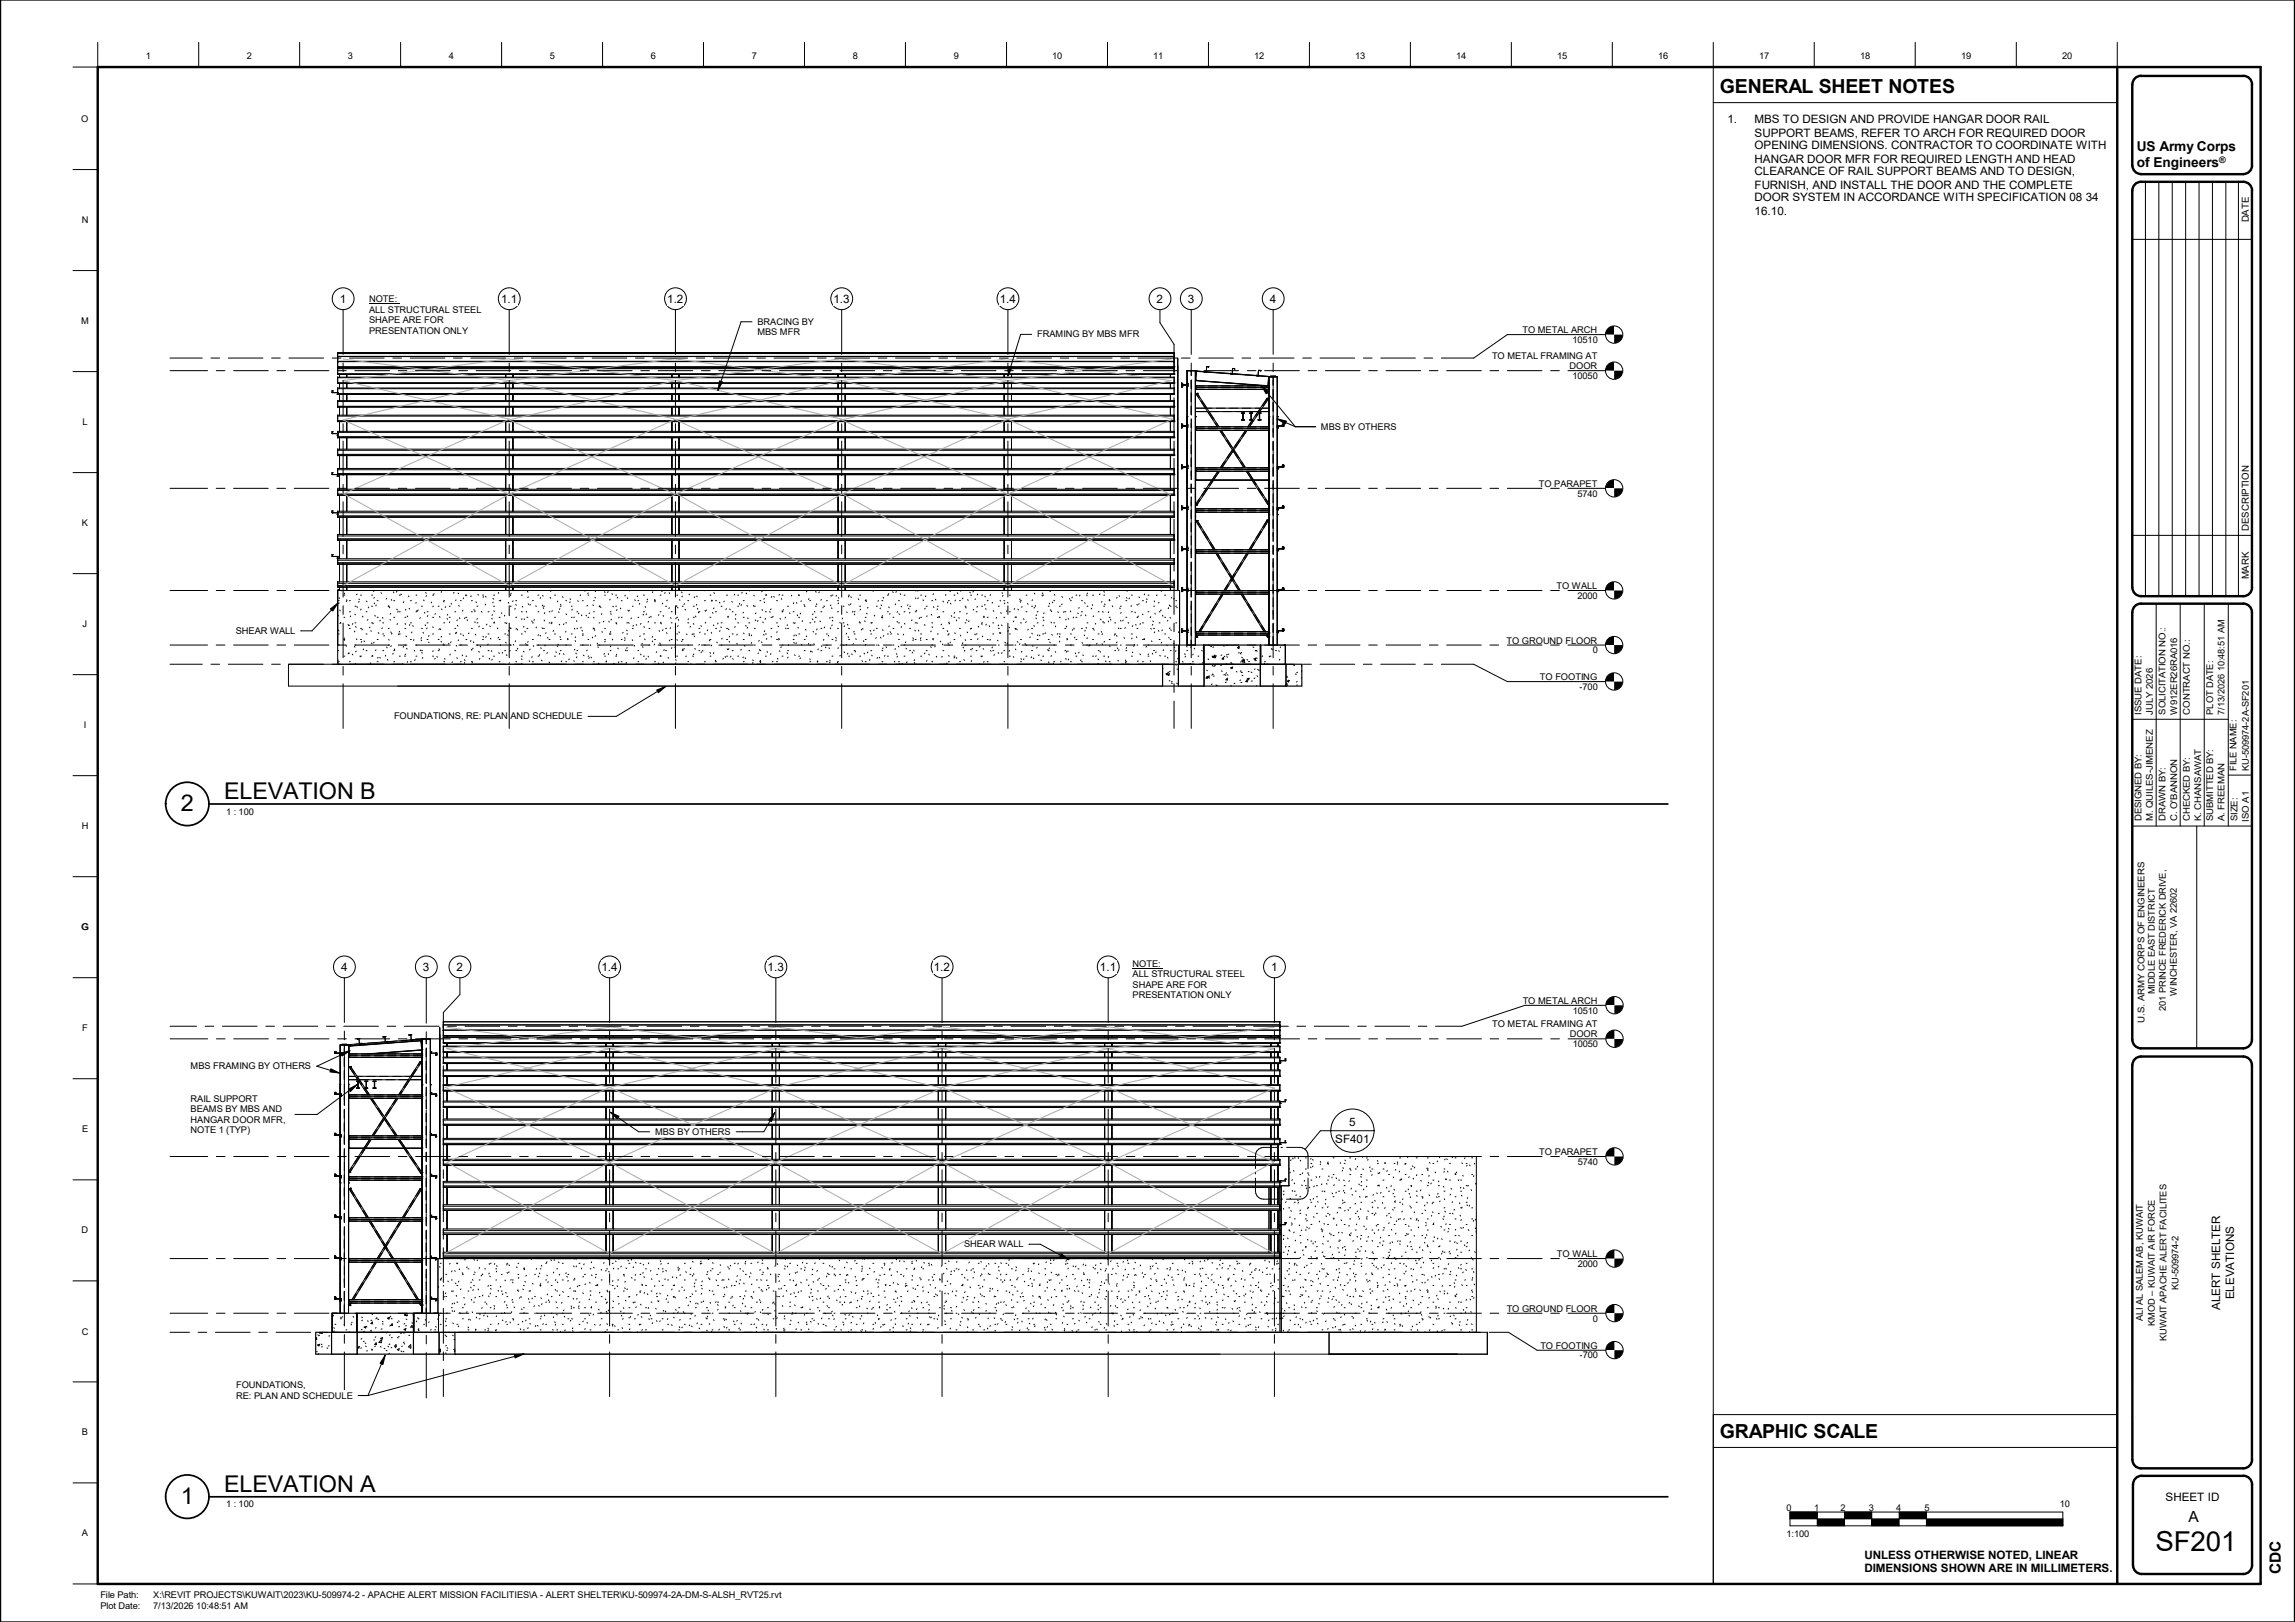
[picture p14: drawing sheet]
<svg xmlns="http://www.w3.org/2000/svg" width="841mm" height="594mm" viewBox="0 0 841 594" stroke-linecap="round" stroke-linejoin="round" font-family="sans-serif">
<defs><g id="words">
<text font-size="10.1" x="789.9" y="567.9">SF201</text>
<g font-size="8.5">
<text x="82.2" y="292.7">ELEVATION B</text>
<text x="66.3" y="297.2">2</text>
<text x="66.3" y="550.9">1</text>
<text x="82.2" y="546.4">ELEVATION A</text>
</g>
<g font-size="7.1">
<text x="630.3" y="34.1">GENERAL SHEET NOTES</text>
<text x="630.3" y="526.7">GRAPHIC SCALE</text>
</g>
<g font-size="5.6">
<text x="802" y="557.4">A</text>
<text x="835.9" y="576.7" transform="rotate(-90 835.9 576.7)">CDC</text>
</g>
<g font-size="5">
<text x="783.1" y="55.5">US Army Corps</text>
<text x="783.1" y="61.3">of Engineers</text>
</g>
<g font-size="4.3">
<text x="183.6" y="110.9">1.1</text>
<text x="244.5" y="110.9">1.2</text>
<text x="305.4" y="110.9">1.3</text>
<text x="366.4" y="110.9">1.4</text>
<text x="220.4" y="355.6">1.4</text>
<text x="281.3" y="355.6">1.3</text>
<text x="342.2" y="355.6">1.2</text>
<text x="403.1" y="355.6">1.1</text>
<text x="489.3" y="418.5">SF401</text>
<text x="813.6" y="479.8" transform="rotate(-90 813.6 479.8)">ALERT SHELTER</text>
<text x="818.7" y="475.9" transform="rotate(-90 818.7 475.9)">ELEVATIONS</text>
</g>
<g font-size="4.2">
<text x="633" y="45.2">1.</text>
<text x="643" y="45.2">MBS TO DESIGN AND PROVIDE HANGAR DOOR RAIL</text>
<text x="643" y="50">SUPPORT BEAMS, REFER TO ARCH FOR REQUIRED DOOR</text>
<text x="643" y="54.7">OPENING DIMENSIONS. CONTRACTOR TO COORDINATE WITH</text>
<text x="643" y="59.5">HANGAR DOOR MFR FOR REQUIRED LENGTH AND HEAD</text>
<text x="643" y="64.3">CLEARANCE OF RAIL SUPPORT BEAMS AND TO DESIGN,</text>
<text x="643" y="69">FURNISH, AND INSTALL THE DOOR AND THE COMPLETE</text>
<text x="643" y="73.8">DOOR SYSTEM IN ACCORDANCE WITH SPECIFICATION 08 34</text>
<text x="643" y="78.6">16.10.</text>
<text x="124.5" y="110.9">1</text>
<text x="423.8" y="110.9">2</text>
<text x="435.3" y="110.9">3</text>
<text x="465.3" y="110.9">4</text>
<text x="125" y="355.6">4</text>
<text x="155" y="355.6">3</text>
<text x="167.3" y="355.6">2</text>
<text x="465.8" y="355.6">1</text>
<text x="494.4" y="412.6">5</text>
<text x="793.6" y="549.7">SHEET ID</text>
<text x="683.2" y="570.8">UNLESS OTHERWISE NOTED, LINEAR</text>
<text x="683.2" y="575.8">DIMENSIONS SHOWN ARE IN MILLIMETERS.</text>
</g>
<g font-size="3.5">
<text x="824.1" y="81.4" transform="rotate(-90 824.1 81.4)">DATE</text>
<text x="824.1" y="194.4" transform="rotate(-90 824.1 194.4)">DESCRIPTION</text>
<text x="824.1" y="212.2" transform="rotate(-90 824.1 212.2)">MARK</text>
</g>
<g font-size="3.4">
<text x="53.5" y="21.5">1</text>
<text x="90.5" y="21.5">2</text>
<text x="127.5" y="21.5">3</text>
<text x="164.5" y="21.5">4</text>
<text x="201.5" y="21.5">5</text>
<text x="238.5" y="21.5">6</text>
<text x="275.5" y="21.5">7</text>
<text x="312.5" y="21.5">8</text>
<text x="349.5" y="21.5">9</text>
<text x="385.6" y="21.5">10</text>
<text x="422.6" y="21.5">11</text>
<text x="459.6" y="21.5">12</text>
<text x="496.6" y="21.5">13</text>
<text x="533.7" y="21.5">14</text>
<text x="570.7" y="21.5">15</text>
<text x="607.7" y="21.5">16</text>
<text x="644.7" y="21.5">17</text>
<text x="681.7" y="21.5">18</text>
<text x="718.7" y="21.5">19</text>
<text x="755.7" y="21.5">20</text>
<text x="29.8" y="44.6">O</text>
<text x="29.9" y="81.6">N</text>
<text x="135.3" y="110.7">NOTE:</text>
<text x="29.8" y="118.6">M</text>
<text x="135.3" y="114.6">ALL STRUCTURAL STEEL</text>
<text x="135.3" y="118.4">SHAPE ARE FOR</text>
<text x="277.6" y="119">BRACING BY</text>
<text x="135.3" y="122.3">PRESENTATION ONLY</text>
<text x="277.6" y="122.9">MBS MFR</text>
<text x="380.1" y="123.6">FRAMING BY MBS MFR</text>
<text x="558" y="122">TO METAL ARCH</text>
<text x="576.2" y="125.6">10510</text>
<text x="546.8" y="131.4">TO METAL FRAMING AT</text>
<text x="575.1" y="135.3">DOOR</text>
<text x="576.2" y="138.8">10050</text>
<text x="30.2" y="155.6">L</text>
<text x="484.1" y="157.4">MBS BY OTHERS</text>
<text x="564" y="178.3">TO PARAPET</text>
<text x="578.1" y="181.9">5740</text>
<text x="30" y="192.6">K</text>
<text x="570.4" y="215.7">TO WALL</text>
<text x="578.1" y="219.3">2000</text>
<text x="30.3" y="229.6">J</text>
<text x="86.4" y="232.2">SHEAR WALL</text>
<text x="552.1" y="235.8">TO GROUND FLOOR</text>
<text x="583.6" y="239.3">0</text>
<text x="564.3" y="249.1">TO FOOTING</text>
<text x="578.8" y="252.6">-700</text>
<text x="144.4" y="263.5">FOUNDATIONS, RE: PLAN AND SCHEDULE</text>
<text x="784.8" y="261.7" transform="rotate(-90 784.8 261.7)">ISSUE DATE:</text>
<text x="788.9" y="261.7" transform="rotate(-90 788.9 261.7)">JULY 2026</text>
<text x="793.6" y="261.7" transform="rotate(-90 793.6 261.7)">SOLICITATION NO.:</text>
<text x="797.8" y="261.7" transform="rotate(-90 797.8 261.7)">W912ER26RA016</text>
<text x="802.4" y="261.7" transform="rotate(-90 802.4 261.7)">CONTRACT NO.:</text>
<text x="811.1" y="261.7" transform="rotate(-90 811.1 261.7)">PLOT DATE:</text>
<text x="815.2" y="261.7" transform="rotate(-90 815.2 261.7)">7/13/2026 10:48:51 AM</text>
<text x="30.7" y="266.6">I</text>
<text x="819.6" y="282.3" transform="rotate(-90 819.6 282.3)">FILE NAME:</text>
<text x="824.1" y="282.3" transform="rotate(-90 824.1 282.3)">KU-509974-2A-SF201</text>
<text x="82.8" y="298.3">1 : 100</text>
<text x="29.9" y="303.6">H</text>
<text x="784.8" y="300.8" transform="rotate(-90 784.8 300.8)">DESIGNED BY:</text>
<text x="788.9" y="300.8" transform="rotate(-90 788.9 300.8)">M. QUILES-JIMENEZ</text>
<text x="793.6" y="300.8" transform="rotate(-90 793.6 300.8)">DRAWN BY:</text>
<text x="797.8" y="300.8" transform="rotate(-90 797.8 300.8)">C. O'BANNON</text>
<text x="802.4" y="300.8" transform="rotate(-90 802.4 300.8)">CHECKED BY:</text>
<text x="806.6" y="300.8" transform="rotate(-90 806.6 300.8)">K. CHANSAWAT</text>
<text x="811.1" y="300.8" transform="rotate(-90 811.1 300.8)">SUBMITTED BY:</text>
<text x="815.2" y="300.8" transform="rotate(-90 815.2 300.8)">A. FREEMAN</text>
<text x="820" y="300.8" transform="rotate(-90 820 300.8)">SIZE:</text>
<text x="824.1" y="300.9" transform="rotate(-90 824.1 300.9)">ISO A1</text>
<text x="29.8" y="340.6">G</text>
<text x="415" y="354.1">NOTE:</text>
<text x="415" y="358">ALL STRUCTURAL STEEL</text>
<text x="415" y="361.8">SHAPE ARE FOR</text>
<text x="415" y="365.6">PRESENTATION ONLY</text>
<text x="789.7" y="364.2" transform="rotate(-90 789.7 364.2)">MIDDLE EAST DISTRICT</text>
<text x="797.7" y="364.6" transform="rotate(-90 797.7 364.6)">WINCHESTER, VA 22602</text>
<text x="558" y="367.7">TO METAL ARCH</text>
<text x="576.3" y="371.3">10510</text>
<text x="793.7" y="370.2" transform="rotate(-90 793.7 370.2)">201 PRINCE FREDERICK DRIVE,</text>
<text x="30.1" y="377.6">F</text>
<text x="546.9" y="376.1">TO METAL FRAMING AT</text>
<text x="785.8" y="374.5" transform="rotate(-90 785.8 374.5)">U.S. ARMY CORPS OF ENGINEERS</text>
<text x="575.2" y="379.9">DOOR</text>
<text x="576.3" y="383.5">10050</text>
<text x="69.8" y="391.7">MBS FRAMING BY OTHERS</text>
<text x="69.8" y="403.6">RAIL SUPPORT</text>
<text x="69.8" y="407.4">BEAMS BY MBS AND</text>
<text x="69.8" y="411.3">HANGAR DOOR MFR,</text>
<text x="30.1" y="414.7">E</text>
<text x="69.8" y="415.1">NOTE 1 (TYP)</text>
<text x="240.1" y="415.7">MBS BY OTHERS</text>
<text x="564.1" y="423">TO PARAPET</text>
<text x="578.2" y="426.6">5740</text>
<text x="29.9" y="451.7">D</text>
<text x="353.3" y="456.9">SHEAR WALL</text>
<text x="570.6" y="460.5">TO WALL</text>
<text x="578.2" y="464">2000</text>
<text x="798.3" y="472.5" transform="rotate(-90 798.3 472.5)">KU-509974-2</text>
<text x="552.2" y="480.4">TO GROUND FLOOR</text>
<text x="583.7" y="484">0</text>
<text x="785.2" y="483.9" transform="rotate(-90 785.2 483.9)">ALI AL SALEM AB, KUWAIT</text>
<text x="789.7" y="485.6" transform="rotate(-90 789.7 485.6)">KMOD – KUWAIT AIR FORCE</text>
<text x="29.9" y="488.8">C</text>
<text x="794" y="491.3" transform="rotate(-90 794 491.3)">KUWAIT APACHE ALERT FACILITES</text>
<text x="564.5" y="494">TO FOOTING</text>
<text x="578.9" y="497.5">-700</text>
<text x="86.5" y="508.4">FOUNDATIONS,</text>
<text x="86.5" y="512.3">RE: PLAN AND SCHEDULE</text>
<text x="30" y="525.7">B</text>
<text x="82.8" y="552.1">1 : 100</text>
<text x="654.7" y="553.3">0</text>
<text x="664.8" y="553.3">1</text>
<text x="674.5" y="553.3">2</text>
<text x="684.8" y="553.3">3</text>
<text x="694.8" y="553.3">4</text>
<text x="705.3" y="553.3">5</text>
<text x="754.8" y="552">10</text>
<text x="30" y="562.7">A</text>
<text x="654.7" y="562.9">1:100</text>
<text x="36.8" y="585.4">File Path:</text>
<text x="56.1" y="585.4">X:\REVIT PROJECTS\KUWAIT\2023\KU-509974-2 - APACHE ALERT MISSION FACILITIES\A - ALERT SHELTER\KU-509974-2A-DM-S-ALSH_RVT25.rvt</text>
<text x="36.8" y="589.5">Plot Date:</text>
<text x="56.1" y="589.5">7/13/2026 10:48:51 AM</text>
</g>
<text font-size="3.3" x="813.3" y="59.8">®</text>
</g></defs>
<g fill="none" stroke="#000" stroke-width=".37">
<path d="M140.4 379.7h.1M140.4 379.9h.1M141.1 379.7h.1M141.1 379.7h-.7v.2M141.1 379.7l.1 1.9M141.1 379.7h-.7M149.9 379.1h.1M150.5 379h.1M150.5 379l.2 2M150.5 379l-.6 .1M161.2 376.3v84.7M162.5 379.3h.1"/>
<path d="M162.5 374.2h306.5v5.3h-306.5zM162.5 379.8h306.5v2.3h-306.5zM162.5 379.3h306.5M162.5 377.4h306.5M162.5 377.2h306.5M162.5 375.5h306.5M162.5 375.3h306.5M163.8 379.5v.3M222.1 379.5v.3M224.7 379.5v.3M283 379.5v.3M285.6 379.5v.3"/>
<path d="M343.9 379.5v.3M346.5 379.5v.3M404.8 379.5v.3M407.5 379.5v.3M465.7 379.5v.3M468.3 379.5v.3M469 379.3h.1M122.6 385.1h.1M122.6 385.7h2.1M122.6 385.1h.3M122.6 385.1v.6M122.7 385.7h.1"/>
<path d="M122.9 385.1h.1M124.5 386.4h.1M124.5 386.4h.2M124.6 385.7h.1M124.6 386.4h.1M124.6 397.1h.1M124.6 385.7v.7M124.7 385.7h.1M124.7 386.3h.1M124.7 397.1l-.1 36.2M125.3 382.5l1.7 .1zM126.1 382.6h.1"/>
<path d="M126.2 382.6h.1M126.2 382.6v3.2M126.2 387.4v3.2M126.2 392.2v3.2M126.2 396.9v3.2M126.3 382.6h.1M127.7 397.1l.1 36.2M127.7 383.8l.2 .1M127.7 395.4h3.4M127.7 394.2h2.6M127.7 395.5h3.4M127.7 397.1h.1"/>
<path d="M127.8 397.1h.1M127.8 383.3h.1M127.8 383.2h.1M127.8 386.7h.1M127.8 386h.1M127.8 387.3h.1M127.8 387.3v-1.3h26.8v1.3M127.8 383.3l.3 2.7M127.8 386.7h26.8M127.8 387.3h26.8M127.8 386h26.8M128 390.9h.1"/>
<path d="M128 390.9l6.8 10.1M128.1 390.8v.1M128.1 390.8l-.1 .1M128.4 390.7h.1M128.4 390.7l-.3 .1M128.4 382.6l-1.8 .1M128.4 390.6l1.7 2.6M128.4 390.6h.1M128.4 390.6l7.1 10.4M130.6 394.6l1.8 2.7M130.7 398.5v.1M130.7 398.5l1 .1"/>
<path d="M130.9 380.4h.1M130.9 380.6h.1M130.9 380.4v.2M131 394.5l1.8 2.6M131.1 396.1v2.3M131.1 398.4v.1M131.2 398.4l.1 .1M131.4 396h-.7l.4 .1M131.5 396.1h-.3M131.5 380.4h-.6M131.6 380.4h.1M131.6 380.4l.1 1.9"/>
<path d="M131.7 382.3v.1M131.7 398.5v.1M131.7 382.3l-5.5 .4M131.7 395.4h3.4M131.7 395.5h17.9M131.7 382.4h.1M132.2 382.3h.1M132.3 382.1h.1M132.3 382.3h-.6M132.3 382.1v.2M133.1 382.2l-3.2 .3M133.3 398.6l1.6 2.4"/>
<path d="M133.6 398.4l1.8 2.6M133.7 398.5l1 .1M134.2 398.5v-2.4l-.5-.1h1l-.4 .1 .1 2.4M134.7 398.5v.1M136.7 395.4h3.2M136.7 398.5l1.1 .1M136.7 398.5v.1M137.1 398.5l.1-2.4-.5-.1h1.1l-.5 .1v2.4M137.8 398.5v.1M137.8 381.9l-3.1 .2M141.2 381.6l-1.8 .2M141.2 381.6v.1"/>
<path d="M141.2 381.7h.1M141.5 395.4h3.2M141.8 381.6h.1M141.8 381.4h.1M141.8 381.4v.2M145.5 381.3l-4.3 .4M146.2 395.4h3.4M147 399.6l-.9 1.4M147.4 399.7l-.8 1.3M149.6 395.6l-1.7 2.6M150 395.7l-1.7 2.7M150.2 395.4h4.5"/>
<path d="M150.2 395.5h4.5M150.5 394.2l-19.6 .1M150.7 381h.1M150.7 380.9l-3.7 .3M150.7 381h.6M151 394.2h3.7M151.3 380.9h.1M151.3 380.9h-.6M151.3 380.8l-19 1.5M151.3 381h-.6M151.3 380.7v.3M151.3 380.7h.1"/>
<path d="M152.2 391.6l-1.7 2.7M152.6 391.7l-1.7 2.6M154 388.8h.1M154 388.8l-8 12.2M154 388.8l-.9 1.5M154.1 388.8h.1M154.1 388.8l.2 .2M154.3 381.3h.1M154.3 381.2h.1M154.3 381.3l.2 3.1M154.3 381.3l-26.5 1.8v.2M154.3 381.2l-26.5 2"/>
<path d="M154.3 389l-.8 1.4M154.3 381.8h.4M154.4 389h.1M154.4 389l-7.8 12M154.5 384.4h.1M154.5 384.4l.1 .1M154.6 384.5h.1M154.6 386.7h.1M154.6 387.3h.1M154.6 386h.1M154.6 384.5l-18.8 1.5M154.6 384.5l-20.1 1.5"/>
<path d="M154.6 397.3h.1M154.6 397.3l.1 .1M154.7 380.6l-3.4 .3M156.2 380.5v1.8M156.2 383.9v3.2M156.2 388.7v3.1M156.2 393.4v3.2M156.2 398.2v3.2M156.3 380.5v1.8M156.3 383.9v3.2M156.3 388.7v3.1M156.3 393.4v3.2"/>
<path d="M156.3 398.2v3.2M157.7 397.3h.1M157.7 385.1h.2M157.8 385.7h.1M157.8 385.1h.1M157.8 385.7h2M157.9 385.1h.1M159.6 386.4h.1M159.6 386.4h.2M159.7 385.7h.1M159.7 386.4h.1M159.8 385.7h.1"/>
<path d="M159.8 386.3h.1M159.8 385.7v.7M159.8 386.3l-.1 .1M162.5 399.5h.1M162.5 394.1h.1M162.5 389.4h.1M162.5 385.3h.1M162.5 382h.1M162.5 383.2h306.5v2.3h-306.5zM162.5 387.2h306.5v2.4h-306.5zM162.5 391.9h306.5v2.4h-306.5zM162.5 397.3h306.5v2.3h-306.5z"/>
<path d="M162.5 399.5h306.5M162.5 399.3h306.5M162.5 397.6h306.5M162.5 394.1h306.5M162.5 394h306.5M162.5 392.2h306.5M162.5 389.4h306.5M162.5 389.3h306.5M162.5 387.5h306.5M162.5 385.3h306.5M162.5 383.4h306.5M162.5 381.9h306.5"/>
<path d="M162.5 380h306.5M163.8 382.1v1.1M163.8 385.5v1.7M163.8 389.6v2.3M163.8 394.3v3M163.8 399.6v3.7M222.1 382.1v1.1M222.1 385.5v1.7M222.1 389.6v2.3M222.1 394.3v3M222.1 399.6v3.7M224.7 382.1v1.1"/>
<path d="M224.7 385.5v1.7M224.7 389.6v2.3M224.7 394.3v3M224.7 399.6v3.7M283 382.1v1.1M283 385.5v1.7M283 389.6v2.3M283 394.3v3M283 399.6v3.7M285.6 382.1v1.1M285.6 385.5v1.7M285.6 389.6v2.3"/>
<path d="M285.6 394.3v3M285.6 399.6v3.7M343.9 382.1v1.1M343.9 385.5v1.7M343.9 389.6v2.3M343.9 394.3v3M343.9 399.6v3.7M346.5 382.1v1.1M346.5 385.5v1.7M346.5 389.6v2.3M346.5 394.3v3M346.5 399.6v3.7"/>
<path d="M404.8 382.1v1.1M404.8 385.5v1.7M404.8 389.6v2.3M404.8 394.3v3M404.8 399.6v3.7M407.5 382.1v1.1M407.5 385.5v1.7M407.5 389.6v2.3M407.5 394.3v3M407.5 399.6v3.7M465.7 382.1v1.1M465.7 385.5v1.7"/>
<path d="M465.7 389.6v2.3M465.7 394.3v3M465.7 399.6v3.7M468.3 382.1v1.1M468.3 385.5v1.7M468.3 389.6v2.3M468.3 394.3v3M468.3 399.6v3.7M469 399.5h.1M469 394.1h.1M469 389.4h.1M469 385.3h.1"/>
<path d="M469 382h.1M469 389.1h.2M469.1 389.1h.1M469.1 388.5h.1M469.1 388.5v.6M469.2 389.1h.1M470.9 387.9h.1M471 387.9h.1M471 388.5h.1M471 387.9v.6M471 388.5h-2M122.6 400.1h.1"/>
<path d="M122.6 415.2h.1M122.6 415.1h.1M122.6 400.1h.3M122.6 400.7h2.1M122.6 415.7h2.1M122.6 415.1h.3l-.3 .1M122.6 400.1v.6M122.6 415.1v.6M122.7 400.7h.1M122.7 415.7h.1M122.9 400.1h.1M124.5 401.4h.1"/>
<path d="M124.5 401.4h.2M124.5 416.3h.1M124.5 416.3v.1M124.6 400.7h.1M124.6 401.4h.1M124.6 415.7h.1M124.6 416.4h.1M124.7 401.4h.1M124.7 400.7h.1M124.7 416.3h.1M124.7 415.8h.1M124.7 416.3l-.1 .1"/>
<path d="M126.2 401.7v3.2M126.2 406.4v3.2M126.2 411.2v3.2M126.2 416v3.1M127.8 417.2h.1M127.8 401.7h.1M127.8 401h.1M127.8 402.3h.1M127.8 416.6h.1M127.8 416.1h.1M127.8 417.3h.1M127.8 401.7h26.8"/>
<path d="M127.8 402.3h26.8M127.8 401h26.8M127.8 416.7h26.8M127.8 417.2h3.1M127.8 417.3h26.8M132.5 417.2h3.1M135.5 417.3l-2.1 3.2 2.2-3.2M135.7 402.3l9.2 13.7M135.8 402.3l1.5 2.2M136.1 417.3l-2.2 3.2M137.2 417.2h3.2M137.8 404.5l-1.6-2.2 9.4 13.7"/>
<path d="M138.2 405.8l1.8 2.7M138.3 413.8l-1.5 2.2M138.6 405.8l1.8 2.7M139.1 412.5l1.7-2.7 1.8 2.7M141.3 409.8l1.8 2.7M142 417.2h3.2M143 405.8l-1.7 2.7M143.5 405.8l-1.8 2.7M143.5 413.8l1.5 2.2M144 413.8l1.5 2.2M145.2 402.3l-8.9 13.7M145.3 402.3l-1.5 2.2"/>
<path d="M145.8 402.3l-1.5 2.2M145.8 417.3l2.2 3.2M145.8 402.3l-8.9 13.7M145.9 417.3l2.1 3.2M146.3 417.3l2.2 3.2M146.4 417.3l2.2 3.2M146.8 417.2h3.1M151.5 417.2h3.1M154.6 417.2h.1M154.6 401.7h.1M154.6 402.3h.1M154.6 401h.1"/>
<path d="M154.6 416.7h.1M154.6 417.3h.1M154.6 416.1h.1M154.6 401v1.3M154.6 416v4.6h-26.8M154.6 416l-26.8 .1M156.2 402.9v3.2M156.2 407.7v3.2M156.2 412.5v3.2M156.2 417.2v3.2M156.3 402.9v3.2M156.3 407.7v3.2"/>
<path d="M156.3 412.5v3.2M156.3 417.2v3.2M157.7 415.7h.1M157.7 400.7h2.1v.7M157.7 415.7h2.1v.7l-.2-.1M157.7 400.1h.2M157.7 415.1l.1 .1M157.8 400.1h.1M157.8 400.7h.1M157.8 415.2h.1M157.9 400.1h.1M159.6 401.4h.1"/>
<path d="M159.6 401.4h.2M159.6 416.3v.1M159.7 401.4h.1M159.7 400.7h.1M159.7 416.3h.1M159.7 400.7l.1 .1M159.7 415.7v.1M159.8 401.4h.1M162.5 412h.1M162.5 405.5h.1M162.5 403.3h306.5v2.3h-306.5zM162.5 409.8h306.5v2.4h-306.5z"/>
<path d="M162.5 416.9h306.5v2.4h-306.5zM162.5 419.1h306.7M162.5 418.8h306.5M162.5 417.4h306.5M162.5 412h306.5M162.5 411.7h306.5M162.5 410.3h306.5M162.5 405.5h306.5M162.5 405.2h306.5M162.5 403.6h306.5M163.8 405.6v4.2M163.8 412.2v4.7"/>
<path d="M163.8 419.2v5.4M222.1 405.6v4.2M222.1 412.2v4.7M222.1 419.2v5.4M224.7 405.6v4.2M224.7 412.2v4.7M224.7 419.2v5.4M283 405.6v4.2M283 412.2v4.7M283 419.2v5.4M285.6 405.6v4.2M285.6 412.2v4.7"/>
<path d="M285.6 419.2v5.4M343.9 405.6v4.2M343.9 412.2v4.7M343.9 419.2v5.4M346.5 405.6v4.2M346.5 412.2v4.7M346.5 419.2v5.4M404.8 405.6v4.2M404.8 412.2v4.7M404.8 419.2v5.4M407.5 405.6v4.2M407.5 412.2v4.7"/>
<path d="M407.5 419.2v5.4M465.7 405.6v4.2M465.7 412.2v4.7M465.7 419.2v5.4M468.3 405.6v4.2M468.3 412.2v4.7M468.3 419.2v5.4M469 412h.1M469 405.5h.1M469 404.1h.1M469.1 418.5h.1M469.1 419.1h.1"/>
<path d="M469.1 403.5h.1M469.1 404.1h.1M469.1 403.5v.6M469.1 418.5v.6M469.1 418.5h-.1M469.1 418.5h1.9M469.1 403.5l-.1 .1M469.2 419.1h.1M469.2 404.1h.1M470.9 417.9h.1M470.9 417.9l.1 .6M471 402.9h.1"/>
<path d="M471 418.5h.1M471 402.9v.6h-1.9M471 418.5h-1.9M122.6 430.7h.1M122.6 430.1h.1M122.6 430.7h2.1M122.6 430.1h.3M122.6 430.7h2M122.6 430.1v.6M122.7 430.7h.1M122.9 430.1h.1M124.5 431.4h.1"/>
<path d="M124.5 431.4h.2M124.6 430.7h.1M124.6 431.4h.1M124.6 431.3h.1M124.6 433.2h.1M124.6 433.3h.1M124.7 431.4h.1M124.7 430.7h.1M124.7 433.3h.1M124.7 434.9v41.6M126.2 420.8v3.1M126.2 425.5v3.2"/>
<path d="M126.2 430.3v3.2M126.2 435v3.2M126.2 439.8v3.2M127.7 433.3h.1M127.7 434.9l.1 42.4M127.8 433.2h.1M127.8 420.5h.1M127.8 429.1h.1M127.8 431.7h.1M127.8 431h.1M127.8 432.3h.1M127.8 432.3h26.8"/>
<path d="M127.8 420.5h26.8M127.8 429.1l.3 .2M127.8 431.7h26.8M127.8 431h26.8M128 435.5h.1M128 435.5l6.5 10.5-1.6-2.6M128 435.4l1.6 2.6M128.1 435.4h.1M128.1 435.4l-.1 .1M128.1 429.3l.1 .1M128.2 429.3h.1M128.2 429.4h.1"/>
<path d="M128.3 435.3l-.2 .1M128.4 435.2l1.6 2.7M128.4 435.2h.1M128.4 435.2l6.6 10.8-1.7-2.6M128.9 427.5l-1.1 1.6M130.4 439.4l1.7 2.7M130.9 439.3l1.6 2.7M131.5 423.5l-1.7 2.7M131.9 423.6l-1.8 2.7M133.3 420.6l-5.5 8.5M133.4 420.6l-1.1 1.6M133.9 420.6l-1.1 1.7"/>
<path d="M133.9 420.6l-5.7 8.8M148 420.6l6.2 9.1M148.1 420.6l1.3 1.9M148.6 420.6l6 8.8M150.3 423.8l1.8 2.6M151.6 439.3l-1.7 2.7M152 439.5l-1.7 2.7M153 427.8l1.2 1.9M153.3 427.7l1.3 1.7M154 435.4l-6.6 10.6M154 435.4h.1M154 435.4l-1.6 2.6"/>
<path d="M154.1 435.4h.1M154.1 435.4l.2 .2M154.2 429.7h.1M154.3 429.6h.1M154.3 429.6l-.1 .1M154.3 435.6h.1M154.4 435.6h.1M154.4 435.6l-6.4 10.4 1.5-2.5M154.4 435.6l-1.6 2.5M154.5 429.5l-.2 .1M154.5 429.5h.1M154.6 420.5h.1"/>
<path d="M154.6 431.7h.1M154.6 432.3h.1M154.6 431h.1M154.6 429.4v.1M154.6 431v1.3M154.6 429.4h.1M154.6 433.9h.1M156.2 422v3.2M156.2 426.8v3.1M156.2 431.5v3.2M156.2 436.3v3.2M156.3 422v3.2"/>
<path d="M156.3 426.8v3.1M156.3 431.5v3.2M156.3 436.3v3.2M157.7 430.1h.1M157.7 430.7h2.1M157.7 430.1h.2M157.8 430.7h.1M157.8 430.7h2M157.9 430.1h.1M159.6 431.4h.1M159.7 431.4h.1M159.7 430.7h.1"/>
<path d="M159.8 430.7h.1M159.8 430.7v.7h-.2M159.8 431.3l-.1 .1M162.5 434.8h.1M162.5 426.7h.1M162.5 424.6h306.5v2.2h-306.5zM162.5 434.8h306.5M162.5 434.3h306.5M162.5 426.7h306.5M162.5 426.3h306.5M162.5 425.1h306.5M163.8 426.8v5.9"/>
<path d="M163.8 434.9v6.3M222.1 426.8v5.9M222.1 434.9v6.3M224.7 426.8v5.9M224.7 434.9v6.3M283 426.8v5.9M283 434.9v6.3M285.6 426.8v5.9M285.6 434.9v6.3M343.9 426.8v5.9M343.9 434.9v6.3M346.5 426.8v5.9"/>
<path d="M346.5 434.9v6.3M404.8 426.8v5.9M404.8 434.9v6.3M407.5 426.8v5.9M407.5 434.9v6.3M465 434.9v6.3M465.7 426.8v5.9M465.7 434.9v6.3M468.3 426.8v5.9M468.3 434.9v6.3M469 434.8h.1M469 426.7h.1"/>
<path d="M469 432.7h-306.5v2.2h306.5M469 433.1h.1M469.1 432.5h.1M469.1 433.1h.1M469.1 432.5l-.1 55.5M469.1 432.5v.6M469.2 433.1h.1M469.2 433.1l-306.7 .1M470.2 436.3h.4M470.5 437.3l-.1 .3M470.9 431.9h.1M471 431.9h.1"/>
<path d="M471 431.9v.6h-1.9M472.3 428.2h.3M472.3 434.3v-10.7h68.7v64.4M472.6 434.3h-3.1v53.7M472.8 438.8l.1 .3M472.8 429.3l-.1 .3M473.1 424.8l-.2 .3M473.5 436l.2 .3M473.6 432.1l-.2 .3M473.7 424.2l.2 .3M474 428.7l.2 .3M474.3 433.3l.1 .3"/>
<path d="M474.3 424.1h.3M474.3 436.3h.3M475.1 437.6l-.2 .3M475.6 439.5l.1 .3M475.9 424l-.2 .3M476.3 430.2h.4M476.3 438.3h.4M476.5 424.9l.2 .3M477.1 434l.1 .3M477.4 429.6l-.2 .3M478.1 432.4l-.2 .2M478.4 424.1h.3"/>
<path d="M478.4 428.2h.3M478.4 434.3h.3M478.9 435.1l-.2 .3M479.6 430.2l.1 .3M479.8 434.8l.2 .3M480.1 439.3l.2 .3M480.3 427.4l.1 .3M480.4 426.1h.3M480.4 432.2h.3M480.4 424.3l-.1 .3M481 424.6l.2 .3M481.2 427.1l-.2 .3"/>
<path d="M481.4 438.9l-.2 .3M481.6 434.4l-.1 .3M482.3 431l.2 .2M482.4 434.3h.4M482.4 438.3h.4M483.7 430.9l-.2 .3M483.8 425.4l.2 .3M484 426.3l-.2 .3M484.4 433.6l-.1 .3M484.5 428.2h.3M484.5 436.3h.3M485.4 436.2l.1 .3"/>
<path d="M485.9 439.2l-.2 .3M486.1 433.5l.2 .2M486.5 426.1h.3M486.5 432.2h.3M486.6 426.2l.1 .2M486.7 425.6l-.2 .3M486.9 430.7l.1 .3M488.1 437l.2 .3M488.2 431.1l-.1 .3M488.5 424.1h.4M488.5 430.2h.4M488.5 438.3h.4"/>
<path d="M488.9 433.9l-.1 .3M489.6 431.4l.2 .3M489.7 436.7l-.2 .3M490.6 432.2h.3M490.6 436.3h.3M491.2 425.8l-.1 .3M492 439.5l.1 .3M492 428.6l-.2 .3M492.1 427.7l.2 .2M492.4 432.2l.2 .3M492.5 435.9l-.2 .3M492.6 426.1h.3"/>
<path d="M492.6 434.3h.3M492.7 436.7l.1 .3M492.9 424.9l.2 .3M494.5 432.4l-.2 .3M494.6 424.1h.4M494.6 430.2h.4M494.8 427.9l-.2 .3M494.9 428.4l.2 .3M495.3 435.2l-.2 .3M495.5 437.5l.1 .2M496.7 428.2h.3M496.7 436.3h.3"/>
<path d="M496.8 424.3l-.1 .3M497.5 427.1l-.1 .3M498 433.7l.1 .3M498.2 438.2l.2 .3M498.7 430.2h.3M498.7 434.3h.3M498.7 430.9l.2 .3M499 432.7l-.1 .3M499.2 423.6l.2 .3M499.4 428.1l.2 .3M499.8 435.5l-.2 .3M500.5 438.2l-.1 .3"/>
<path d="M500.7 424.1h.4M500.7 432.2h.4M500.7 438.3h.4M500.7 434.4l.2 .3M501.4 424.6l-.2 .3M502.1 427.4l-.2 .3M502.2 428.8l.2 .3M502.8 428.2h.3M502.8 430.2l-.1 .3M503.3 437.5l-.2 .3M503.8 439.7l.1 .3M504.5 436.9l.2 .3"/>
<path d="M504.7 425.1l.2 .3M504.8 426.1h.3M505 429.6l.2 .3M505.3 434.1l.2 .3M505.3 434l-.5 .3M505.6 429.4l-.1 .3M506.1 436.8l-.2 .2M506.8 428.2h.4M506.8 432.2h.4M506.8 438.3h.4M507.5 425.8l.2 .3M507.7 425.9l-.2 .3"/>
<path d="M508 434.9l.2 .3M508.4 428.7l-.2 .3M508.8 430.2h.4M508.8 436.3h.4M509.9 434.3l-.2 .3M510.5 431.1l.2 .3M510.6 437l-.1 .3M510.8 435.6l.2 .3M510.9 426.1h.3M510.9 438.3h.3M511.3 428.3l.2 .3M511.3 439.8l-.1 .3"/>
<path d="M512.1 425.5l.1 .3M512.2 426.2l-.2 .3M512.9 424.1h.3M512.9 432.2h.3M512.9 429l-.2 .3M513.3 431.8l.2 .3M513.7 431.8l-.2 .3M514.1 439.1l-.1 .2M514.8 426.3l.2 .3M514.9 426.1h.4M514.9 430.2h.4M514.9 436.3h.4"/>
<path d="M516 423.7l-.2 .3M516.2 435.5l-.2 .3M516.4 437.1l.2 .3M516.4 431l-.1 .3M516.9 438.3l-.1 .3M517 428.2h.3M517 434.3h.3M517.1 434.3l.2 .3M517.6 427l.2 .3M517.9 431.5l.1 .3M518.5 427.5l-.2 .3M519 424.1h.3"/>
<path d="M519 436.3h.3M519.2 437.9l.1 .2M519.2 430.3l-.2 .3M520.7 432.3l.1 .3M520.7 435.8l-.2 .3M521 430.2h.4M521 438.3h.4M521.5 438.6l-.2 .3M523 427.8l-.1 .2M523.1 424.1h.3M523.1 428.2h.3M523.1 434.3h.3"/>
<path d="M523.2 428.5l.1 .3M523.4 433l.2 .3M523.7 437.6l.2 .3M523.7 430.5l-.1 .3M523.9 425.7l.1 .3M524.5 433.3l-.2 .3M525.1 426.1h.3M525.1 432.2h.3M525.9 429.3l.2 .3M526.5 438.3l.1 .3M526.8 425.2l-.2 .3M527 437.1l-.2 .3"/>
<path d="M527.1 434.3h.4M527.1 438.3h.4M527.3 432.6l-.2 .3M527.4 423.7l.2 .3M527.7 439.9l-.1 .3M529 434.6l.1 .2M529.2 428.2h.3M529.2 436.3h.3M529.3 439.1l.1 .3M529.3 429l-.2 .3M529.6 424.5l-.2 .3M529.7 431.8l.2 .3 .2-.3"/>
<path d="M530.2 424.4l.2 .3M530.5 429l.1 .3M531.2 426.1h.3M531.2 432.2h.3M531.5 437.4l-.1 .3M531.7 435.3l.2 .3M532.3 423.8l-.1 .3M533.2 424.1h.4M533.2 430.2h.4M533.2 438.3h.4M533.2 429.7l.2 .3M533.8 429.3l-.1 .3"/>
<path d="M534.6 432.1l-.2 .3M535.3 432.2h.3M535.3 436.3h.3M535.3 434.9l-.1 .2M535.6 437.8l.1 .3M535.7 425.9l.2 .3M536 430.5l.2 .2M536.3 435l.1 .3M536.9 424.1l-.2 .2M537.3 426.1h.3M537.3 434.3h.3M537.6 426.8l-.1 .3"/>
<path d="M537.8 438.7l-.1 .3M538.1 434.1l-.2 .3M538.5 426.7l.2 .3M539.1 435.7l.1 .3M539.3 424.1h.4M539.3 430.2h.4M540.1 430.6l-.1 .3M540.4 426.1l-.1 .3M540.9 433.4l-.2 .3M122.6 445.2h.1M122.6 445.7h2.1M122.6 445.1h.3"/>
<path d="M122.6 445.1v.6M122.7 445.7h.1M122.9 445.1h.1M124.6 445.7h.1M124.6 446.4h.1M124.6 445.8h.1M124.7 446.4h.1M124.7 445.7h.1M124.7 446.4h-.1M126.2 444.5v3.2M126.2 449.3v3.2M126.2 454.1v3.1"/>
<path d="M126.2 458.9v3.1M127.8 446.7h.1M127.8 446h.1M127.8 447.3h.1M127.8 446.7h26.8M127.8 447.3h26.8M127.8 446h26.8M135.2 447.3l8.5 13.7M135.3 447.3l1.3 2.1M137.1 449.4l-1.3-2.1 8.4 13.7-1.3-2.1M137.4 450.7l1.7 2.7M137.9 450.8l1.7 2.7"/>
<path d="M139.6 458.9l-1.3 2.1M139.9 454.8l1.3 2.1M140 458.9l-1.3 2.1M140.4 454.8l1.6 2.7M141.2 456.9l.8 1.4M142.1 454.8l-1.7 2.7M142.5 454.8l-1.6 2.7M142.9 459.7l.8 1.3M144.6 450.8l-1.7 2.7M145 450.8l-1.6 2.7M145.9 449.4l1.3-2.1-8.4 13.7M146.6 447.3l-8.4 13.7"/>
<path d="M146.7 447.3l-1.3 2.1M149.1 443.4l-1.6 2.6M154.6 446.7h.1M154.6 447.3h.1M154.6 446h.1M154.6 446v1.3M156.2 441.1v3.1M156.2 445.8v3.2M156.2 450.6v3.2M156.2 455.3v3.2M156.3 441.1v3.1M156.3 445.8v3.2"/>
<path d="M156.3 450.6v3.2M156.3 455.3v3.2M157.7 445.7h2.1v.7M157.7 445.1h.2M157.8 445.1h.1M157.8 445.7h.1M157.9 445.1h.1M159.6 446.4h.2zM159.7 446.4h.1M159.7 445.7h.1M159.7 445.7l.1 .1M159.8 446.4h.1"/>
<path d="M162.5 452.1h.1M162.5 443.2h.1M162.5 459.2h306.5M162.5 460h306.5M162.5 452.1h306.5M162.5 451.6h306.5M162.5 450.7h306.5M162.5 443.2h306.5M162.5 442.8h306.5M162.5 441.8h306.5M163.8 443.4v6.7M163.8 452.2v6.4"/>
<path d="M222.1 443.4v6.7M222.1 452.2v6.4M224.7 443.4v6.7M224.7 452.2v6.4M283 443.4v6.7M283 452.2v6.4M285.6 443.4v6.7M285.6 452.2v6.4M343.9 443.4v6.7M343.9 452.2v6.4M346.5 443.4v6.7M346.5 452.2v6.4"/>
<path d="M404.8 443.4v6.7M404.8 452.2v6.4M407.5 443.4v6.7M407.5 452.2v6.4M465 443.4v6.7M465 452.2v6.4M465.7 443.4v6.7M465.7 452.2v6.4M468.3 443.4v6.7M468.3 452.2v6.4M469 452.1h.1M469 443.2h.1"/>
<path d="M469 458.6h-306.5v2M469 441.2h-306.5v2.2h306.5M469 450.1h-306.5v2.1M469 449.1h.1M469.1 448.5h.1M469.1 449.1h.1M469.1 448.5l-.1 .1M469.1 448.5v.6M469.2 449.1h.1M470.2 448.5h.4M470.2 452.5h.4M470.2 458.6h.4"/>
<path d="M470.3 442.6l.2 .3M470.5 453.7l-.2 .3M470.9 447.9h.1M471 447.9h.1M471 447.9v.6h-1.9M471.2 456.5l-.2 .3M471.3 440.1l-.2 .3M471.8 453.4l.2 .3M471.9 459.3l-.1 .3M472.1 458l.2 .3M472.3 442.4h.3M472.3 450.5h.3"/>
<path d="M472.3 456.6h.3M472.6 450.7l.1 .3M472.8 445.7l-.2 .3M473 443.4l.2 .3M473.3 447.9l.2 .3M473.5 448.5l-.2 .2M474.3 451.2l-.2 .3M474.3 440.4h.3M474.3 446.4h.3M474.3 458.6h.3M474.6 454.2l.2 .3M474.7 458.6l-.1 .3"/>
<path d="M475.8 440.4l-.1 .3M476.1 448.6l.1 .3M476.3 444.4h.4M476.3 452.5h.4M476.5 443.2l-.1 .3M476.8 455l-.2 .3M477 450.5l-.2 .3M477.5 457.8l-.1 .3M477.6 459.5l.2 .2M478.4 446.4h.3M478.4 450.5h.3M478.4 456.6h.3"/>
<path d="M478.4 456.7l.2 .3M478.6 444.8l.2 .3M478.9 449.4l.1 .3M479 447l-.1 .3M479.1 453.9l.2 .3M479.3 442.1l.2 .2M479.3 442.4l-.1 .3M479.8 449.7l-.2 .3M480.4 440.4h.3M480.4 448.5h.3M480.4 454.6h.3M481.3 455.3l-.2 .3"/>
<path d="M481.4 445.6l.1 .3M481.9 454.7l.2 .3M482 458.1l-.1 .3M482.1 441.7l-.1 .3M482.4 444.4h.4M482.4 456.6h.4M482.9 440.1l.1 .2M483.6 447.3l-.2 .2M484.3 450l-.1 .3M484.4 450.8l.2 .3M484.5 442.4h.3M484.5 450.5h.3"/>
<path d="M484.5 458.6h.3M484.7 455.4l.2 .3M485 460l.1 .2M485.1 452.8l-.2 .3M485.2 448.1l.2 .3M485.6 440.8l.2 .3M485.9 445.3l.2 .3M486.5 444.4h.3M486.5 448.5h.3M486.5 454.6h.3M486.7 442l-.2 .3M487.2 451.6l.2 .3"/>
<path d="M487.4 444.8l-.2 .3M487.6 456.6l-.2 .3M487.8 452l-.1 .3M488.3 459.4l-.1 .3M488.5 446.4h.4M488.5 452.5h.4M488.7 446.1l.2 .3M489.9 448.5l-.2 .3M490.2 444l-.2 .3M490.3 456.9l.1 .3M490.6 442.4h.3M490.6 454.6h.3"/>
<path d="M490.6 458.6h.3M490.6 451.3l-.1 .3M491 454.1l.2 .3M491.2 442.3l.2 .3M491.4 446.8l.2 .3M491.7 451.4l.2 .2M492.1 456.9l-.1 .3M492.2 440.5l-.2 .3M492.6 440.4h.3M492.6 448.5h.3M492.6 456.6h.3M492.9 459.7l-.2 .2"/>
<path d="M492.9 443.3l-.1 .2M493 457.6l.2 .3M494 443l.2 .3M494.4 448.8l-.1 .3M494.5 452.1l.2 .3M494.6 442.4h.4M494.6 446.4h.4M494.6 452.5h.4M495.2 451.6l-.2 .3M495.9 454.4l-.1 .3M496.7 444.4h.3M496.7 450.5h.3"/>
<path d="M496.7 458.6h.3M496.7 440.7l-.1 .3M497 448.3l.2 .3M497.3 452.8l.2 .3M497.5 443.5l-.2 .3M497.5 457.4l.2 .3M497.8 445.5l.1 .3M498.2 446.3l-.1 .3M498.4 458.1l-.1 .3M498.5 442.7l.2 .3M498.7 440.4h.3M498.7 452.5h.3"/>
<path d="M498.7 456.6h.3M498.7 453.6l-.2 .3M499.8 449l.2 .3M500.3 458.1l.2 .3M500.7 446.4h.4M500.7 454.6h.4M500.7 450.1l-.2 .3M501 445.6l-.2 .3M501.3 443.5l.1 .3M501.5 452.9l-.2 .3M502.8 440.4h.3M502.8 444.4h.3"/>
<path d="M502.8 450.5h.3M502.8 454.3l.2 .3M503 458.4l-.2 .3M503 442l-.1 .3M503.1 458.9l.2 .2M503.6 451.5l.2 .3M503.8 444.8l-.2 .3M504.1 444.2l.1 .3M504.3 448.8l.2 .3M504.8 442.4h.3M504.8 448.5h.3M504.8 456.6h.3"/>
<path d="M505.2 450.4l-.1 .2M505.6 455l.2 .3M506 453.1l-.2 .3M506.6 440.4l.1 .3M506.7 455.9l-.1 .3M506.8 450.5h.4M506.8 454.6h.4M507.1 449.5l.2 .3M507.6 442.3l-.2 .3M508.3 445.1l-.2 .3M508.8 444.4h.4M508.8 452.5h.4"/>
<path d="M508.8 458.6h.4M509.1 447.8l-.2 .3M509.3 459.7l-.2 .3M509.4 457.6l.2 .2M509.5 455.2l-.1 .3M509.6 445.7l.2 .3M509.9 450.3l.1 .3M510.2 454.8l.1 .3M510.4 442.9l.1 .3M510.9 442.4h.3M510.9 448.5h.3M511.1 440.1l.2 .3"/>
<path d="M511.6 451.7l-.2 .3M511.9 447.1l-.2 .3M512.3 454.4l-.2 .3M512.4 446.4l.2 .3M512.9 440.4h.3M512.9 446.4h.3M512.9 454.6h.3M513 455.5l.1 .3M513.8 460l-.2 .3M513.9 440.9l.2 .3M513.9 443.6l-.2 .3M514.6 446.4l-.2 .3"/>
<path d="M514.9 448.5h.4M514.9 452.5h.4M514.9 458.6h.4M515.5 451.7l.1 .3M515.7 456.3l.2 .3M516.1 451.9l-.2 .3M516.2 448.9l.1 .3M516.6 441.7l.2 .2M516.8 454.7l-.1 .3M516.9 446.2l.2 .3M517 442.4h.3M517 450.5h.3"/>
<path d="M517 456.6h.3M517.6 457.5l-.2 .3M518.2 452.5l.2 .3M518.4 443.9l-.2 .3M519 440.4h.3M519 446.4h.3M519 458.6h.3M519.1 446.7l-.1 .3M519.7 446.9l.2 .3M519.9 449.4l-.2 .3M520.4 456.7l-.2 .3M521 444.4h.4"/>
<path d="M521 452.5h.4M521.3 457.8l.1 .2M522 455l.2 .3M522.2 441.4l-.2 .3M522.2 443.1l.2 .3M522.4 453.2l-.2 .3M522.5 447.7l.1 .3M522.6 448.7l-.1 .3M522.7 452.2l.2 .3M522.9 440.4l.2 .2M523.1 446.4h.3M523.1 450.5h.3"/>
<path d="M523.1 456.6h.3M523.2 456l-.2 .3M524 458.5l.2 .3M524.7 445.2l-.2 .2M525 443.9l.1 .3M525 440.6l-.2 .3M525.1 440.4h.3M525.1 448.5h.3M525.1 454.6h.3M525.4 447.9l-.1 .3M525.5 453l.2 .3M526.9 453.5l-.1 .3"/>
<path d="M527.1 444.4h.4M527.7 456.3l-.6 .3M528 449.2l.2 .3M528.3 453.7l.2 .3M528.4 459l-.2 .3M528.6 458.2l.1 .3M528.8 446.4l.2 .3M529.2 442.4h.3M529.2 450.5h.3M529.2 458.6h.3M529.3 445.4l-.2 .3M529.5 443.6l.2 .3"/>
<path d="M530 448.2l-.2 .3M530.7 451l-.1 .3M530.8 449.9l.2 .3M531.2 444.4h.3M531.2 448.5h.3M531.2 454.6h.3M531.2 458.3l-.2 .3M531.4 459l.1 .3M532.3 444.3l.2 .3M532.3 440.1l-.2 .3M533 442.9l-.2 .3M533.2 446.4h.4"/>
<path d="M533.2 452.5h.4M533.2 454.8l-.1 .3M533.5 450.3l-.2 .2M533.9 455.2l.1 .3M534 457.5l-.2 .3M534.1 459.7l.2 .3M534.6 452.4l.2 .3M534.8 440.6l.2 .3M535.1 445.1l.1 .3M535.3 442.4h.3M535.3 454.6h.3M535.3 458.6h.3"/>
<path d="M535.3 449.6l.2 .3M535.5 446.7l-.2 .3M535.8 442.2l-.2 .3M536.3 449.5l-.2 .3M536.6 455.9l.2 .3M537.3 440.4h.3M537.3 448.5h.3M537.3 456.6h.3M537.6 441.3l.2 .3M537.8 455l-.2 .3M538.1 450.4l.2 .3M538.5 457.8l-.1 .3"/>
<path d="M538.6 441.5l-.2 .2M539.3 442.4h.4M539.3 446.4h.4M539.3 452.5h.4M540 447l-.1 .3M540.4 458.4l.2 .3M540.6 446.6l.2 .3M540.8 449.7l-.2 .3M540.9 451.1l.1 .3M122.6 460.2h.1M122.6 475.7h.1M122.6 475.1h.1"/>
<path d="M122.6 460.1v.6M122.6 475.1v.6M122.6 460.1h.3l-.3 .1M122.6 460.7h2M122.6 475.7h2.1M122.6 475.1h.3M122.7 460.8h.1M122.7 460.1h.1M122.7 475.7h.1M122.9 475.1h.1M124.5 461.4h.1M124.5 476.4h.1"/>
<path d="M124.5 476.4h.2M124.6 460.7h.1M124.6 461.4h.1M124.6 475.7h.1M124.6 476.4h.1M124.6 476.5h.1M124.6 460.7l.1 .1M124.7 461.3h.1M124.7 460.8h.1M124.7 476.4h.1M124.7 475.7h.1M124.7 476.5h.1"/>
<path d="M124.7 461.3l-.1 .1M126.2 463.6v3.2M126.2 468.4v3.2M126.2 473.1v3.2M126.2 477.9v3.1M127.7 476.5h.1M127.8 476.5h.1M127.8 477.9h.1M127.8 461.7h.1M127.8 461.1h.1M127.8 462.3h.1M127.8 476.7h.1"/>
<path d="M127.8 476h.1M127.8 477.3h.1M127.8 461h26.8v1.3M127.8 477.9l.3 .2M127.8 461.7h26.8M127.8 462.3h26.8M127.8 461.1h26.8M127.8 476.7h26.8M127.8 477.3h26.8M127.8 476h26.8M128.2 478.2h.1M128.2 477.3l-.4 .6"/>
<path d="M128.3 477.3l-.5 .6M128.7 477.3l-.5 .9M128.8 477.3l-.6 .9M130.3 473.9l-1.3 2.1M132.8 469.8l-1.7 2.7M133.3 469.8l-1.6 2.7M135.3 465.8l-1.7 2.7M135.8 465.8l-1.6 2.7M136.7 464.4l1.3-2.1-8.5 13.7 1.3-2.1M137.4 462.3l-8.5 13.7M137.5 462.3l-1.4 2.1M144.9 462.3l1.4 2.1"/>
<path d="M145 462.3l8.5 13.7M145.8 464.4l-1.3-2.1 8.4 13.7-1.3-2.1M146.6 465.8l1.7 2.7M147.1 465.8l1.7 2.7M149.1 469.8l1.7 2.7M149.6 469.8l1.7 2.7M152.1 473.9l1.3 2.1M153.7 477.3l.5 .9M154.2 478.2h.1M154.3 478.1v.1M154.5 478l-.2 .1M154.6 477.9h.1"/>
<path d="M154.6 461.7h.1M154.6 462.3h.1M154.6 461.1h.1M154.6 476.7h.1M154.6 477.3h.1M154.6 476h.1M154.6 476v1.3M154.6 478.1h.1M154.6 477.9l-.4-.6 .4 .6M156.2 460.1v3.2M156.2 464.9v3.1M156.2 469.6v3.2"/>
<path d="M156.2 474.4v3.2M156.2 479.2v1.8M156.3 460.1v3.2M156.3 464.9v3.1M156.3 469.6v3.2M156.3 474.4v3.2M156.3 479.2v1.8M157.7 460.7h.1M157.7 460.2h.1M157.7 460.2l.2-.1zM157.7 475.7h2.1M157.7 475.1h.2"/>
<path d="M157.8 475.1h.1M157.8 475.7h.1M157.8 460.7h2v.7h-.2M157.9 475.1h.1M159.6 461.4h.1M159.6 476.4h.1M159.7 460.8h.1M159.7 476.4h.1M159.7 475.7h.1M159.7 461.3v.1M159.8 475.7h.1M159.8 475.7v.7h-.2"/>
<path d="M159.8 476.3l-.1 .1M160.6 471.2l.2 .3M161.1 463.9l.1 .3M161.2 461h.1M161.3 462.7h.4M161.3 468.8h.4M161.4 468.4l.1 .3M161.9 468l-.2 .3M162.5 460.5h.1M162.5 460.5h306.5M162.6 470.8l-.2 .2M162.6 474.7l.2 .3"/>
<path d="M163.4 466.8h.3M163.4 474.9h.3M163.4 473.5l-.2 .3M163.8 461h.1M163.8 460.6v.4M164.1 469.2l.2 .3M164.9 462.7l-.1 .3M165.4 468.8h.3M165.4 472.9h.3M165.4 479h.3M165.7 465.5l-.2 .3M165.9 477.4l-.2 .2"/>
<path d="M166.1 472.8l-.2 .3M166.5 477.2l.1 .3M166.6 465.4l.2 .3M166.9 469.9l.2 .3M167.2 474.5l.1 .3M167.4 462.6l.2 .3M167.4 462.7h.4M167.4 470.8h.4M167.4 476.9h.4M168.1 469.3l-.1 .3M168.4 464.7l-.1 .3M168.9 472.1l-.2 .3"/>
<path d="M169.4 466.1l.2 .3M169.5 466.8h.3M169.5 479h.3M170 475.2l.1 .3M170.4 477.6l-.2 .3M170.5 461.2l-.2 .3M171.2 464l-.2 .3M171.5 464.7h.3M171.5 472.9h.3M172.5 471.4l.1 .3M172.7 476l.2 .2M172.7 469.6l-.1 .3"/>
<path d="M173.2 468.6l.2 .3M173.4 472.3l-.1 .3M173.6 466.8h.3M173.6 470.8h.3M173.6 476.9h.3M173.7 461.3l.2 .3M173.9 465.9l.2 .2M174.2 475.1l-.2 .3M175 461.5l-.2 .3M175.2 472.1l.2 .3M175.6 468.8h.3M175.6 474.9h.3"/>
<path d="M175.8 464.3l-.2 .3M176.5 467.1l-.2 .3M176.7 478.9l-.2 .3M176.7 466.6l.2 .3M177 474.3l-.2 .3M177.6 464.7h.3M177.6 476.9h.3M178.3 477.4l.1 .3M179 470.8l-.2 .3M179 474.6l.2 .3M179.2 462.8l.2 .3M179.3 466.3l-.2 .3"/>
<path d="M179.5 467.4l.2 .3M179.7 462.7h.3M179.7 470.8h.3M179.7 479h.3M179.7 473.6l-.1 .3M179.8 471.9l.2 .3M181.1 478.2l.1 .3M181.2 479.2l-.1 .3M181.3 462.8l-.2 .3M181.7 464.7h.3M181.7 468.8h.3M181.7 474.9h.3"/>
<path d="M182 463.5l.2 .3M182 465.6l-.1 .2M182.5 472.6l.2 .3M183.5 471.1l-.2 .3M183.7 466.8h.3M183.7 472.9h.3M184.3 473.9l-.2 .3M185 468.8l.2 .3M185 476.7l-.1 .3M185.3 473.4l.2 .3M185.6 477.9l.2 .3M185.8 462.7h.3"/>
<path d="M185.8 474.9h.3M185.8 479h.3M185.8 466l.2 .3M185.8 463l-.1 .3M186.5 463.3l.2 .3M186.6 465.8l-.2 .3M187.3 468.6l-.1 .3M187.8 468.8h.3M187.8 476.9h.3M187.8 475.9l-.2 .3M187.8 469.6l.2 .3M188.4 478.7l.2 .3"/>
<path d="M189.3 464l.2 .3M189.8 462.7h.3M189.8 466.8h.3M189.8 472.9h.3M189.8 472.4l-.1 .3M190.1 467.9l-.2 .3M190.6 475.2l-.2 .3M190.9 474.9l.2 .2M191.1 479.4l.2 .3M191.6 472.1l.2 .3M191.9 464.7h.3l.1 .4M191.9 470.8h.3"/>
<path d="M191.9 479h.3M192.2 464.4l-.2 .3M192.4 469.3l.1 .3M192.9 467.1l-.2 .3M193.6 475.6l.2 .3M193.9 472.9h.3M193.9 476.9h.3M194.4 472.7l-.2 .2M194.6 461l.2 .3M195.1 475.4l-.2 .3M195.2 470.1l.1 .2M195.8 478.2l-.1 .3"/>
<path d="M195.9 466.8h.3M195.9 474.9h.3M196.7 464.6l-.2 .3M197.4 467.4l-.2 .3M197.4 478.1l.2 .3M197.7 466.3l.1 .3M197.9 470.8l.2 .3M198 464.7h.2M198 470.8h.2M198.2 470.2l-.2 .3M198.2 475.3l.2 .3M198.4 463.5l.1 .3"/>
<path d="M198.6 477.5l-.1 .3M199.3 461h.1M200 462.7h.3M200 468.8h.3M200 476.9h.3M200.4 467l.2 .3M200.4 462.1l-.1 .3M200.7 474l-.2 .3M200.9 469.4l-.2 .3M201 476.1l.1 .3M201.4 476.8l-.1 .2M201.9 461.4l.2 .3"/>
<path d="M202 470.8h.3M202 474.9h.3M202.9 465.9l-.1 .3M203.2 461.4l-.1 .2M203.5 472.3l.1 .3M203.7 468.7l-.2 .3M203.8 476.8l.1 .3M204 464.7h.3M204 472.9h.3M204 479h.3M204.2 469.5l.2 .3M204.7 462.2l.2 .3"/>
<path d="M204.9 466.7l.2 .3M205.2 474.2l-.2 .3M206 477l-.2 .3M206.1 462.7h.3M206.1 468.8h.3M206.2 473l.2 .3M206.7 479.8l-.2 .3M207.5 466.2l-.2 .3M207.7 467.5l.2 .3M208.1 466.8h.3M208.1 474.9h.3M208.2 469l-.1 .3"/>
<path d="M209 471.7l-.2 .3M209.3 478.3l.2 .3M209.5 479l-.2 .3M210 475.5l.2 .3M210.1 468.8h.4M210.1 472.9h.4M210.1 479h.4M210.2 463.7l.2 .3M210.5 461l-.1 .2M210.5 468.2l.2 .3M210.8 472.7l.1 .3M211 461l.2 .2"/>
<path d="M211.3 463.7l-.2 .3M211.5 475.5l-.2 .3M211.8 471l-.2 .3M212 479l.2 .3M212.2 462.7h.3M212.2 470.8h.3M212.2 476.9h.3M212.2 478.3l-.2 .3M213 464.4l.2 .3M213.6 473.5l.1 .3M213.8 467.5l-.2 .2M214.1 462.9l-.2 .3"/>
<path d="M214.2 466.8h.3M214.2 479h.3M214.5 470.2l-.1 .3M216 475.8l-.1 .3M216.1 469.7l.1 .3M216.2 464.7h.4M216.2 472.9h.4M216.3 474.3l.2 .2M216.6 478.8l.2 .3M216.8 466.9l.2 .3M216.8 478.6l-.2 .3M216.8 462.2l-.1 .3"/>
<path d="M217.6 464.1l.1 .3M218.3 466.8h.3M218.3 470.8h.3M218.3 476.9h.3M218.3 467.7l-.1 .3M218.8 470.5l.2 .2M219.1 470.5l-.2 .3M219.4 479.5l.1 .3M219.8 473.3l-.1 .3M220.3 468.8h.3M220.3 474.9h.3M220.3 464.9l.2 .3"/>
<path d="M221.4 462.4l-.2 .3M221.9 475.7l.1 .3M222.1 461h.1M222.1 460.6v.4M222.1 465.2l-.1 .3M222.3 464.7h.4M222.3 476.9h.4M222.3 477.1l-.1 .3M222.6 472.6l-.2 .2M222.6 472.9l.2 .3M222.8 461.1l.2 .3M223.1 479.8l-.2 .3"/>
<path d="M223.1 465.6l.2 .3M223.4 470.2l.1 .3M224.4 462.7h.3M224.4 470.8h.3M224.4 479h.3M224.6 469l-.1 .3M224.7 476.5l.1 .3M224.7 461h.1M224.7 460.6v.4M224.9 464.5l-.2 .3M225.4 471.8l-.2 .3M225.6 461.9l.2 .3"/>
<path d="M226.1 470.9l.2 .3M226.4 464.7h.3M226.4 468.8h.3M226.4 474.9h.3M226.9 477.4l-.2 .2M226.9 461l-.1 .3M227.7 463.8l-.2 .3M228.4 466.8h.4M228.4 472.9h.4M228.5 479l.1 .3M228.6 467.1l.2 .3M228.9 471.7l.2 .3"/>
<path d="M229.2 469.3l-.2 .3M229.2 476.2l.2 .3M229.4 464.4l.2 .3M229.9 472.1l-.2 .3M230.1 461.6l.2 .3M230.5 462.7h.3M230.5 474.9h.3M230.5 479h.3M230.6 474.9l-.1 .2M231.4 467.9l.2 .3M231.5 461.3l-.2 .2M232 476.9l.2 .3"/>
<path d="M232.2 464l-.2 .3M232.5 468.8h.3M232.5 476.9h.3M232.9 462.3l.2 .3M233 466.8l-.2 .3M233.2 478.7l-.2 .2M233.4 474.1l-.1 .3M234.5 473.2l.2 .3M234.5 462.7h.4M234.5 466.8h.4M234.5 472.9h.4M234.7 477.7l.2 .3"/>
<path d="M235.2 470.4l.2 .3M235.5 470.6l-.2 .3M235.7 463.1l.1 .2M235.7 466l-.1 .3M236 467.6l.1 .3M236.2 473.4l-.1 .3M236.6 464.7h.3M236.6 470.8h.3M236.6 479h.3M237.2 473.9l.2 .3M237.7 478.9l-.2 .3M237.7 462.5l-.1 .3"/>
<path d="M238.5 465.3l-.2 .3M238.6 472.9h.3M238.6 476.9h.3M238.8 468.3l.1 .3M240 470.9l-.2 .3M240.3 479.2l.2 .3M240.6 466.8h.4M240.6 474.9h.4M240.7 473.6l-.1 .3M241 476.4l.2 .3M241.3 464.6l.1 .3M241.5 476.4l-.2 .3"/>
<path d="M241.5 469.1l.2 .3M241.8 473.6l.1 .3M242 461.8l.1 .3M242.3 462.8l-.2 .3M242.7 464.7h.3M242.7 470.8h.3M243 465.6l-.1 .3M243.1 479.9l.1 .3M243.8 468.4l-.2 .2M244 465.3l.2 .3M244.3 475.7l-.2 .3M244.6 474.4l.1 .2"/>
<path d="M244.7 462.7h.3M244.7 468.8h.3M244.7 476.9h.3M246.3 472.1l-.2 .3M246.5 467.6l-.1 .3M246.7 470.8h.4M246.7 474.9h.4l-.2 .3M247.1 470.6l.1 .3M247.4 475.1l.1 .3M247.6 479.6l.2 .3M247.8 467.8l.2 .3M248.5 465l.2 .3"/>
<path d="M248.6 464.1l-.2 .3M248.8 464.7h.3M248.8 472.9h.3M248.8 479h.3M249.3 466.9l-.1 .2M249.9 471.3l.1 .3M250.8 462.7h.3M250.8 468.8h.3M250.8 472.4l-.1 .3M251.3 465.8l.2 .2M251.6 475.2l-.2 .3M252.3 478l-.2 .3"/>
<path d="M252.8 466.8h.4M252.8 474.9h.4M252.9 476.6l.2 .3M253.2 464.4l-.2 .3M253.6 473.8l.2 .3M253.8 462l.2 .3M253.9 467.1l-.2 .3M254.1 466.5l.2 .3M254.4 471l.2 .3M254.6 469.9l-.1 .3M254.8 468.8h.4M254.8 472.9h.4"/>
<path d="M254.8 479h.4M255.1 477.2l-.2 .3M255.7 477.4l.1 .2M256.6 462.7l.2 .3M256.9 462.7h.3M256.9 470.8h.3M256.9 476.9h.3M256.9 461.9l-.1 .3M257.1 473.7l-.1 .3M257.2 471.8l.1 .3M257.4 469.2l-.2 .3M257.9 476.5l-.2 .3"/>
<path d="M258.9 466.8h.3M258.9 479h.3M259.4 465.7l-.2 .3M259.5 479.8l.1 .3M259.7 468l.1 .3M259.7 461.1l-.2 .3M259.9 472.5l.2 .3M260.2 468.4l-.2 .3M260.2 477.1l.2 .3M260.4 465.2l.2 .3M260.9 464.7h.4M260.9 472.9h.4"/>
<path d="M261.2 462.4l.1 .3M261.7 474l-.2 .3M262.4 468.8l.2 .3M262.4 476.8l-.1 .3M263 466.8h.3M263 470.8h.3M263 476.9h.3M263 477.8l.1 .3M263.1 479.6l-.1 .2M263.9 463.2l.2 .3M263.9 465.9l-.1 .3M264.7 468.7l-.2 .3"/>
<path d="M265 468.8h.3M265 474.9h.3M265.5 474l.1 .3M265.5 471.5l-.2 .3M265.8 478.6l.1 .2M265.9 478.8l-.1 .3M266.2 471.3l.2 .3M266.7 463.9l.2 .3M267 468.5l.1 .3M267 464.7h.4M267 476.9h.4M267.8 463.4l-.2 .3"/>
<path d="M268 475.3l-.2 .3M268.2 470.7l-.1 .3M268.3 474.8l.1 .3M268.7 478l-.2 .3M269.1 462.7h.3M269.1 470.8h.3M269.1 479h.3M269.7 469.2l.2 .3M270.3 467.2l-.2 .3M270.6 462.7l-.2 .3M271 470l-.2 .3M271.1 464.7h.3"/>
<path d="M271.1 468.8h.3M271.1 474.9h.3M272 477.3l.2 .3M272.2 465.4l.2 .3M272.5 475.5l-.2 .3M272.5 469.9l.2 .3M272.8 474.5l.2 .3M273 462.7l.2 .3M273.1 466.8h.4M273.1 472.9h.4M273.2 478.3l-.2 .3M273.3 461.9l-.2 .3"/>
<path d="M274.8 467.5l-.2 .3M275 466.2l.2 .3M275.2 462.7h.3M275.2 474.9h.3M275.2 479h.3M275.5 470.3l-.1 .2M275.6 475.2l.2 .3M276.3 473l-.2 .3M277.2 468.8h.3M277.2 476.9h.3M277.8 462.2l-.1 .3M278.1 471.5l.2 .2"/>
<path d="M278.3 476l.2 .3M278.6 465l-.2 .3M278.8 468.7l.2 .3M278.8 476.8l-.2 .3M279.1 472.3l-.2 .3M279.2 462.7h.4M279.2 466.8h.4M279.2 472.9h.4M279.3 461.3l.1 .3M279.5 479.6l-.1 .3M279.6 465.9l.1 .3M280.8 472.2l.2 .3"/>
<path d="M281.1 468.8l-.2 .3M281.3 464.7h.3M281.3 470.8h.3M281.3 479h.3M281.3 464.2l-.1 .3M281.9 471.6l-.2 .2M282.3 466.6l.2 .3M283 461h.1M283 460.6v.4M283.3 461h-.1M283.3 472.9h.3M283.3 476.9h.3"/>
<path d="M283.3 477.1l-.1 .3M283.9 477.5l.2 .3M284.1 479.9l-.2 .3M284.1 463.5l-.1 .3M284.6 474.7l.2 .3M284.9 462.8l.1 .3M285.1 467.4l.2 .3M285.3 466.8h.4M285.3 474.9h.4M285.4 471.9l.1 .3M285.6 461h.1M285.6 469.1l-.1 .2"/>
<path d="M285.6 460.6v.4M286.4 471.8l-.2 .3M286.7 478.2l.2 .3M287.1 474.6l-.2 .3M287.4 464.7h.3M287.4 470.8h.3M287.6 463.6l.2 .3M288 461l-.2 .3M288.2 472.7l.1 .2M288.7 463.8l-.2 .3M289.4 462.7h.3M289.4 468.8h.3"/>
<path d="M289.4 476.9h.3M289.4 466.6l-.1 .3M289.6 478.4l-.2 .3M289.9 473.8l-.2 .3M290.7 468.9l.1 .3M291 473.4l.1 .3M291.2 477.9l.2 .3M291.4 470.8h.4M291.4 474.9h.4M291.4 466.1l.2 .3M291.9 470.3l-.1 .3M292.1 463.3l.2 .3"/>
<path d="M292.2 465.8l-.2 .3M292.7 473.1l-.2 .3M293.5 464.7h.3M293.5 472.9h.3M293.5 479h.3M293.5 469.6l.1 .3M294 478.7l.2 .3M294.2 478.7l-.2 .3M294.2 462.3l-.2 .3M294.9 464.1l.2 .3M295 465.1l-.2 .2M295.5 462.7h.3"/>
<path d="M295.5 468.8h.3M296.5 470.6l-.2 .3M296.5 474.9l.2 .3M296.8 479.4l.1 .3M297.2 472.1l.2 .3M297.2 473.4l-.1 .3M297.5 466.8h.4M297.5 474.9h.4M297.7 464.8l.2 .3M297.9 476.2l-.1 .3M298 469.3l.2 .3M298.7 462.5l-.1 .3"/>
<path d="M299.3 475.7l.1 .2M299.5 465.3l-.2 .3M299.6 468.8h.3M299.6 472.9h.3M299.6 479h.3M300.2 461l.2 .3M300.3 468.1l-.2 .3M300.4 479.9l-.1 .3M300.7 470.1l.2 .3M300.7 475.4l-.1 .3M301.6 462.7h.3M301.6 470.8h.3"/>
<path d="M301.6 476.9h.3M302.8 471.9l-.2 .3M303 467.4l-.1 .3M303.1 478.2l.1 .3M303.3 466.3l.1 .3M303.5 474.7l-.2 .3M303.5 470.8l.2 .3M303.6 466.8h.4M303.6 479h.4M303.8 475.4l.2 .3M304 463.5l.2 .3M304.9 461h.1"/>
<path d="M305.1 463.8l-.2 .3M305.6 464.7h.4M305.6 472.9h.4M305.8 466.6l-.2 .3M306 467l.2 .3M306.6 476.1l.1 .3M307.3 472.2l-.2 .2M307.5 461.5l.2 .3M307.7 466.8h.3M307.7 470.8h.3M307.7 476.9h.3M308 474.9l-.2 .3"/>
<path d="M308.8 477.7l-.2 .3M309.1 472.3l.1 .3M309.4 476.8l.1 .3M309.6 464.1l-.2 .3M309.7 468.8h.3M309.7 474.9h.3M309.8 469.6l.2 .2M310.3 462.2l.2 .3M310.3 466.9l-.1 .3M310.6 466.8l.1 .3M311.1 469.6l-.2 .3M311.6 477l-.2 .3"/>
<path d="M311.7 464.7h.4M311.7 476.9h.4M311.9 473.1l.1 .3M313.4 467.5l.1 .3M313.4 461.6l-.2 .3M313.6 473.5l-.2 .3M313.8 462.7h.3M313.8 470.8h.3M313.8 479h.3M313.9 468.9l-.2 .3M314.3 476.2l-.1 .3M314.9 478.3l.2 .3"/>
<path d="M315.6 475.6l.2 .3M315.8 464.7h.3M315.8 468.8h.3M315.8 474.9h.3M315.8 463.7l.2 .3M315.9 465.4l-.2 .3M316.1 461l-.1 .1M316.1 468.2l.2 .3M316.4 472.8l.2 .3M316.6 461l.2 .2M316.7 468.2l-.2 .3M317.7 479.1l.1 .3"/>
<path d="M317.8 466.8h.4M317.8 472.9h.4M318.1 473.7l-.1 .3M318.6 464.4l.2 .3M318.9 476.5l-.2 .3M319.2 473.5l.1 .3M319.6 479.3l-.2 .3M319.9 462.7h.3M319.9 474.9h.3M319.9 479h.3M320.4 465.7l-.1 .3M321.2 468.5l-.2 .3"/>
<path d="M321.7 469.7l.2 .3M321.9 468.8h.3M321.9 476.9h.3M321.9 471.2l-.2 .3M321.9 474.3l.2 .3M322.4 478.5v.6M322.4 467l.2 .2M323.2 464.2l.1 .3M323.9 462.7h.4M323.9 466.8h.4M323.9 472.9h.4M324.2 463.2l-.1 .3"/>
<path d="M324.4 475l-.1 .3M324.4 470.5l.2 .3M324.7 470.5l-.2 .3M325 479.6l.2 .2M325.2 477.8l-.2 .3M325.9 464.9l.2 .3M326 464.7h.3M326 470.8h.3M326 479h.3M326.7 467l-.1 .2M327 462.4l-.2 .3M327.4 469.7l-.1 .3"/>
<path d="M327.5 475.8l.2 .2M328 472.9h.3M328 476.9h.3M328.3 473l.1 .3M328.5 461.1l.1 .3M328.7 465.7l.2 .3M329 470.2l.1 .3M329 475.3l-.2 .3M329.7 478.1l-.2 .3M329.8 461.7l-.2 .3M330 466.8h.4M330 474.9h.4"/>
<path d="M330.3 476.5l.2 .3M331.2 461.9l.2 .3M331.3 467.2l-.2 .3M331.8 471l.1 .3M332 470l-.1 .3M332.1 464.7h.3M332.1 470.8h.3M332.7 472.8l-.1 .3M334.1 479l.1 .3M334.1 462.7h.3M334.1 468.8h.3M334.1 476.9h.3"/>
<path d="M334.3 467.1l.1 .3M334.3 461.9l-.2 .3M334.6 471.7l.1 .3M334.8 476.2l.2 .3M335 464.4l.2 .3M335.1 464.7l-.2 .3M335.2 476.6l-.1 .3M335.5 472.1l-.1 .2M335.7 461.6l.2 .3M336 479.3l-.2 .3M336.1 470.8h.4M336.1 474.9h.4"/>
<path d="M337.1 467.9l.1 .3M337.6 468.5l-.2 .3M337.6 477l.2 .3M337.8 464l-.1 .3M338.2 464.7h.3M338.2 472.9h.3M338.2 479h.3M338.3 471.3l-.2 .3M338.5 462.4l.2 .3M339.8 476.8l-.2 .3M340.1 473.2l.2 .3M340.2 462.7h.3"/>
<path d="M340.2 468.8h.3M340.4 477.7l.1 .3M340.5 479.6l-.1 .3M340.6 463.3l-.2 .2M340.8 470.4l.2 .3M341.3 463.1l.2 .3M341.6 467.6l.2 .3M342.1 468.8l-.2 .3M342.2 466.8h.4M342.2 474.9h.4M342.9 473.9l.1 .3M342.9 471.6l-.2 .2"/>
<path d="M343.6 474.3l-.2 .3M343.9 461h.1M343.9 460.6v.4M344.3 468.8h.3M344.3 472.9h.3M344.3 479h.3M344.3 461h-.1M344.3 468.4l.2 .3M345.1 463.5l-.1 .3M345.9 479.2l.2 .3M345.9 466.3l-.2 .3M346.1 478.2l-.2 .2"/>
<path d="M346.3 462.7h.3M346.3 470.8h.3M346.3 476.9h.3M346.4 473.6l-.2 .3M346.5 461h.1M346.5 460.6v.4M346.7 476.4l.1 .3M346.9 464.6l.1 .3M347.1 469.1l.2 .3M347.4 473.7l.2 .3M347.6 461.8l.2 .3M348.3 466.8h.4"/>
<path d="M348.3 479h.4M348.4 470.1l-.2 .3M348.7 465.5l-.2 .3M348.7 479.9l.2 .3M349.1 472.9l-.1 .3M349.6 465.3l.2 .3M350.2 474.4l.2 .3M350.4 464.7h.3M350.4 472.9h.3M350.6 478.4l-.2 .3M350.7 462l-.2 .3M351.5 464.8l-.2 .3"/>
<path d="M352.4 466.8h.3M352.4 470.8h.3M352.4 476.9h.3M352.7 470.6l.1 .3M352.9 470.4l-.1 .3M353 475.1l.1 .3M353.2 479.7l.2 .3M353.4 467.8l.2 .3M353.7 473.1l-.2 .3M354.2 465.1l.1 .2M354.4 468.8h.4M354.4 474.9h.4"/>
<path d="M354.4 475.9l-.2 .3M355.2 462.3l-.2 .3M355.5 471.3l.1 .3M356 465.1l-.2 .3M356.4 464.7h.4M356.4 476.9h.4M356.7 467.9l-.2 .2M356.9 479.7l-.2 .3M357 465.8l.1 .3M357.2 475.1l-.2 .3M358.5 462.7h.3M358.5 470.8h.3"/>
<path d="M358.5 479h.3M358.5 476.6l.2 .3M359.2 473.8l.2 .3M359.2 471.6l-.1 .3M359.5 462l.1 .3M359.5 467.1l-.2 .3M359.7 466.6l.2 .3M360 474.4l-.2 .3M360 471.1l.2 .3M360.5 464.7h.3M360.5 468.8h.3M360.5 474.9h.3"/>
<path d="M361.3 477.4l.1 .2M361.4 480l-.1 .3M361.5 463.6l-.1 .3M362.2 462.7l.2 .3M362.3 466.3l-.2 .3M362.5 466.8h.4M362.5 472.9h.4M362.8 471.8l.1 .3M363.8 471.9l-.2 .3M364.5 474.7l-.2 .3M364.6 462.7h.3M364.6 474.9h.3"/>
<path d="M364.6 479h.3M365.1 479.9l.2 .3M365.3 477.5l-.2 .3M365.3 468l.2 .3M365.5 472.6l.2 .3M365.8 477.1l.2 .3M366 465.2l.2 .3M366.1 463.8l-.2 .3M366.6 468.8h.3M366.6 476.9h.3M366.8 462.5l.1 .3M366.8 466.6l-.2 .3"/>
<path d="M367.5 469.4l-.1 .3M368 476.7l-.2 .3M368 468.8l.2 .3M368.6 477.9l.2 .3M368.6 462.7h.4M368.6 466.8h.4M368.6 472.9h.4M369.5 463.2l.2 .3M369.9 461.3l-.2 .3M370 473.2l-.1 .3M370.3 468.7l-.1 .3M370.7 464.7h.3"/>
<path d="M370.7 470.8h.3M370.7 479h.3M370.8 476l-.2 .2M371.1 474l.2 .3M371.4 478.6l.2 .3M371.9 471.3l.1 .3M372.3 464l.2 .3M372.4 465.2l-.2 .3M372.6 468.5l.1 .3M372.7 472.9h.3M372.7 476.9h.3M373.1 467.9l-.2 .3"/>
<path d="M373.9 474.8l.2 .3M374.6 473.5l-.2 .3M374.7 466.8h.4M374.7 474.9h.4M375.3 476.2l-.1 .3M375.4 469.3l.1 .2M376.1 479l-.2 .3M376.8 464.7h.3M376.8 470.8h.3M376.9 465.4l-.2 .3M377.7 477.3l.1 .3M377.7 468.2l-.2 .3"/>
<path d="M377.9 465.5l.1 .3M378.1 470l.2 .3M378.4 471l-.2 .3M378.4 474.5l.2 .3M378.6 462.7l.2 .3M378.8 462.7h.3M378.8 468.8h.3M378.8 476.9h.3M378.8 478.3l-.1 .3M380.7 466.2l.1 .3M380.7 462.9l-.2 .3M380.8 470.8h.4"/>
<path d="M380.8 474.9h.4M380.9 474.8l-.2 .3M381.2 475.3l.1 .3M381.2 470.2l-.2 .3M381.6 477.6l-.1 .2M382.9 464.7h.3M382.9 472.9h.3M382.9 479h.3M383.2 466.7l-.2 .3M383.5 462.2l-.2 .2M383.7 471.5l.2 .3M383.9 469.5l-.1 .3"/>
<path d="M384 476l.1 .3M384.4 468.7l.2 .3M384.9 462.7h.3M384.9 468.8h.3M384.9 461.4l.2 .3M385.2 465.9l.2 .3M385.4 475l-.2 .3M386.2 477.8l-.2 .3M386.2 461.4l-.1 .3M386.5 472.2l.1 .3M386.9 466.8h.4M386.9 474.9h.4"/>
<path d="M387.7 467l-.1 .3M387.9 466.7l.2 .3M388.5 469.8l-.2 .2M389 468.8h.3M389 472.9h.3M389 479h.3M389.2 472.5l-.2 .3M389.5 477.5l.2 .3M389.7 479.8l-.2 .3M390.3 474.7l.1 .3M390.4 462.9l.2 .3M390.7 467.4l.2 .3"/>
<path d="M390.8 461.7l-.2 .3M391 462.7h.3M391 470.8h.3M391 476.9h.3M391 471.9l.2 .3M391.5 464.5l-.2 .3M391.7 476.3l-.2 .3M392 471.8l-.2 .3M392.3 478.2l.2 .3M392.5 479.1l-.2 .3M393 466.8h.4M393 479h.4"/>
<path d="M393.2 463.6l.2 .3M393.8 472.7l.2 .3M394 468.2l-.1 .3M394.3 463.7l-.2 .3M394.8 471l-.2 .3M395.1 464.7h.3M395.1 472.9h.3M396.2 476.6l-.1 .3M396.3 468.9l.2 .3M396.5 473.5l.2 .2M396.8 478l.2 .3M397 479.4l-.2 .3"/>
<path d="M397 466.1l.2 .3M397.1 466.8h.3M397.1 470.8h.3M397.1 476.9h.3M397.1 463l-.2 .3M397.8 463.3l.1 .3M398.6 468.5l-.2 .3M399.1 469.6l.1 .3M399.1 468.8h.4M399.1 474.9h.4M399.3 471.3l-.2 .3M399.6 478.7l.2 .3"/>
<path d="M400 474.1l-.1 .3M400.6 464.1l.1 .3M401.2 464.7h.3M401.2 476.9h.3M401.6 463.3l-.2 .2M402.1 474.9l.2 .3M402.3 466l-.1 .3M402.4 479.5l.1 .3M402.5 477.9l-.1 .3M402.8 473.4l-.1 .2M402.8 472.1l.2 .3M403.2 462.7h.3"/>
<path d="M403.2 470.8h.3M403.2 479h.3M403.3 464.8l.2 .3M403.6 469.4l.2 .2M404.8 461h.1M404.8 460.6v.4M404.8 469.8l-.1 .3M404.9 475.7l.1 .3M405.1 465.3l-.1 .3M405.2 464.7h.4M405.2 468.8h.4M405.2 474.9h.4"/>
<path d="M405.6 472.6l-.2 .3M405.8 461.1l.2 .2M406.4 470.1l.1 .3M407.1 478.2l-.2 .3M407.2 461.8l-.2 .3M407.2 466.8h.4M407.2 472.9h.4M407.5 461h.1M407.5 460.6v.4M407.9 464.6l-.1 .3M408.7 478.2l.2 .3M408.9 466.3l.1 .3"/>
<path d="M409.2 470.9l.1 .3M409.3 462.7h.3M409.3 474.9h.3M409.3 479h.3M409.4 475.4l.2 .3M409.4 470.1l-.2 .3M409.6 463.5l.2 .3M410.1 472.9l-.1 .3M410.5 461v.1M410.9 475.7l-.2 .3M411.3 468.8h.3M411.3 476.9h.3"/>
<path d="M411.6 467.1l.2 .3M411.7 462l-.2 .3M412.2 476.1l.2 .3M412.5 464.8l-.2 .3M413.1 461.5l.2 .3M413.2 467.6l-.2 .3M413.3 462.7h.4M413.3 466.8h.4M413.3 472.9h.4M413.4 479.5l-.2 .2M413.6 474.9l-.1 .3M414.7 472.4l.2 .3"/>
<path d="M415 476.9l.1 .3M415.4 464.7h.3M415.4 470.8h.3M415.4 479h.3M415.5 469.6l.1 .3M415.7 471.4l-.2 .3M415.9 462.3l.2 .2M416 466.9l-.2 .2M416.2 466.8l.1 .3M416.4 474.2l-.1 .3M417.4 472.9h.3M417.4 476.9h.3"/>
<path d="M417.5 473.1l.2 .3M417.9 479.7l-.2 .3M418 463.3l-.2 .3M418.7 466.1l-.2 .3M419 467.5l.1 .3M419.4 466.8h.4M419.4 474.9h.4M420.2 471.7l-.1 .3M420.5 478.4l.2 .3M421 474.4l-.2 .3M421.3 475.6l.1 .3M421.5 464.7h.3"/>
<path d="M421.5 470.8h.3M421.5 463.8l.1 .3M421.7 468.3l.2 .3M421.7 477.2l-.1 .3M422 472.8l.2 .3M422.2 461l.2 .3M422.5 463.6l-.1 .3M423.3 479.1l.2 .3M423.3 466.4l-.2 .3M423.5 462.7h.3M423.5 468.8h.3M423.5 476.9h.3"/>
<path d="M424 469.2l-.2 .2M424.3 464.5l.1 .3M424.5 476.5l-.2 .3M424.8 473.6l.1 .2M425.5 470.8h.4M425.5 474.9h.4M426.3 461.1l-.1 .3M426.5 472.9l-.2 .3M426.8 468.4l-.2 .3M427.3 475.7l-.2 .3M427.3 469.8l.1 .3M427.6 464.7h.3"/>
<path d="M427.6 472.9h.3M427.6 479h.3M427.6 474.3l.1 .3M427.8 478.8l.2 .3M428 467l.2 .3M428.8 464.2l.2 .3M428.8 464.9l-.1 .3M429.6 467.7l-.2 .3M429.6 462.7h.3M429.6 468.8h.3M430.1 470.5l.1 .3M430.6 479.6l.2 .3"/>
<path d="M431 473.2l-.1 .3M431.5 464.9l.2 .3M431.6 466.8h.4M431.6 474.9h.4M431.8 476l-.2 .3M432.6 478.8l-.2 .3M433.1 475.8l.2 .3M433.4 465.2l-.2 .3M433.7 468.8h.3M433.7 472.9h.3M433.7 479h.3M433.9 473l.1 .3"/>
<path d="M434 461.2l.2 .3M434.1 468l-.2 .2M434.3 465.7l.2 .3M434.6 470.2l.2 .3M434.8 470.7l-.1 .3M435.3 478l-.2 .3M435.7 462.7h.3M435.7 470.8h.3M435.7 476.9h.3M435.9 476.5l.2 .3M436.8 461.9l.2 .3M437.1 462.7l-.1 .3"/>
<path d="M437.3 474.5l-.1 .3M437.4 471l.2 .3M437.6 470l-.1 .3M437.7 466.8h.4M437.7 479h.4M438.1 477.3l-.2 .3M439.7 479l.1 .3M439.7 466.5l-.2 .3M439.8 464.7h.3M439.8 472.9h.3M439.9 467.2l.2 .3M439.9 461.9l-.1 .3"/>
<path d="M440.1 471.7l.2 .3M440.4 469.2l-.2 .3M440.4 476.2l.2 .3M440.6 464.4l.2 .3M441.4 461.6l.1 .3M441.8 466.8h.3M441.8 470.8h.3M441.8 476.9h.3M441.9 474.8l-.2 .3M442.6 477.6l-.1 .3M442.7 468l.1 .2M442.7 461.2l-.1 .3"/>
<path d="M443.2 477l.2 .3M443.8 468.8h.4M443.8 474.9h.4M444.2 462.4l.1 .3M444.2 466.7l-.2 .3M444.9 469.5l-.1 .3M445.7 472.3l-.2 .3M445.7 473.2l.2 .3M445.9 464.7h.3M445.9 476.9h.3M446 477.8l.2 .2M446.2 479.6l-.2 .3"/>
<path d="M446.4 470.5l.2 .2M446.9 463.1l.2 .3M447.2 467.7l.2 .3M447.3 461.4l-.2 .3M447.9 462.7h.3M447.9 470.8h.3M447.9 479h.3M448 464.2l-.2 .3M448.2 476.1l-.2 .3M448.4 471.6l-.1 .2M448.5 474l.1 .3M448.9 478.8l-.1 .3"/>
<path d="M449.9 464.7h.4M449.9 468.8h.4M449.9 474.9h.4M450 468.4l.1 .3M450.5 468l-.2 .3M450.8 463.5l-.2 .3M451.2 470.8l-.1 .3M451.5 479.3l.2 .3M452 466.8h.3M452 472.9h.3M452.3 476.5l.2 .3M452.5 464.6l.1 .3"/>
<path d="M452.7 476.3l-.2 .3M452.8 469.1l.1 .3M453 473.7l.2 .3M453.2 461.9l.2 .3M453.5 479.1l-.2 .3M453.5 462.7l-.2 .3M454 462.7h.3M454 474.9h.3M454 479h.3M454.3 480l.2 .3M455 468.3l-.1 .3M455.3 465.4l.1 .3"/>
<path d="M455.8 471.1l-.2 .2M455.8 474.4l.2 .3M456 468.8h.4M456 476.9h.4M456.5 473.8l-.1 .3M458 462.7h.4M458 466.8h.4M458 472.9h.4M458.1 463l-.2 .3M458.3 470.7l.2 .2M458.6 475.2l.1 .3M458.8 465.8l-.2 .3"/>
<path d="M458.9 479.7l.1 .3M459 477.6l-.1 .3M459.1 467.9l.1 .3M459.3 473.1l-.2 .3M459.8 465.1l.2 .3M460.1 464.7h.3M460.1 470.8h.3M460.1 479h.3M461.1 471.4l.2 .3M461.3 469.6l-.2 .3M461.6 465l-.2 .3M462.1 472.4l-.2 .3"/>
<path d="M462.1 472.9h.3M462.1 476.9h.3M462.6 465.8l.1 .3M463.5 477.9l-.1 .3M463.6 461.5l-.1 .3M464.1 466.8h.4M464.1 474.9h.4M464.1 476.7l.2 .3M464.4 464.3l-.2 .3M464.9 473.9l.1 .3M465 460.6v.4M465.1 462l.1 .3"/>
<path d="M465.3 466.6l.2 .3M465.6 471.1l.2 .3M465.7 461h.1M465.7 460.6v.4M465.8 469.9l-.1 .3M466.2 464.7h.3M466.2 470.8h.3M466.6 472.6l-.2 .3M466.9 477.4l.2 .3M467.4 475.4l-.2 .3M467.8 462.8l.2 .3M468.2 461.8l-.2 .3"/>
<path d="M468.2 462.7h.3M468.2 468.8h.3M468.2 476.9h.3M468.3 461h.1M468.3 460.6v.4M468.4 471.8l.1 .3M468.9 464.6l-.2 .3M469 460.5h.1M469 461h-308.5v20M469.6 467.4l-.1 .2M469.9 479.2l-.2 .3M470.1 474.6l-.2 .3"/>
<path d="M470.2 470.8h.4M470.2 474.9h.4M470.7 479.9l.2 .3M470.9 468.1l.1 .3M471.2 472.6l.1 .3M471.4 477.1l.2 .3M471.6 465.3l.2 .3M472.1 471.1l-.1 .3M472.3 464.7h.3M472.3 472.9h.3M472.3 479h.3M472.4 462.5l.2 .3"/>
<path d="M472.4 466.6l-.1 .3M472.9 473.9l-.2 .3M473.7 468.8l.1 .3M474.2 477.9l.2 .3M474.3 462.7h.3M474.3 468.8h.3M474.4 479.5l-.2 .3M474.5 463.1l-.2 .3M475.1 463.3l.2 .2M475.2 465.9l-.2 .2M476.3 466.8h.4M476.3 474.9h.4"/>
<path d="M476.3 460.7h.4M476.7 471.4l-.2 .3M476.7 474.1l.2 .3M477 478.6l.1 .3M477.4 474.2l-.1 .3M477.5 471.3l.1 .3M477.9 464l.2 .3M478.2 477l-.2 .3M478.2 468.5l.2 .3M478.4 468.8h.3M478.4 472.9h.3M478.4 479h.3"/>
<path d="M479 463.3l-.2 .3M479.5 474.9l.2 .2M479.7 466.1l-.1 .3M480.4 462.7h.3M480.4 470.8h.3M480.4 476.9h.3M480.4 460.2l.2 .3M480.5 468.9l-.2 .3M480.9 476.2l-.1 .3M481 469.3l.2 .3M482.4 466.8h.4M482.4 479h.4"/>
<path d="M482.4 460.7h.4M482.8 460.8l-.2 .3M483 472.7l-.2 .3M483.2 468.2l-.1 .3M483.3 477.4l.1 .2M483.5 465.5l.2 .3M483.7 470l.2 .3M483.7 475.5l-.1 .3M484 474.6l.2 .3M484.2 462.7l.2 .3M484.5 464.7h.3M484.5 472.9h.3"/>
<path d="M485.3 464.7l-.2 .2M485.6 460.1l-.2 .3M486 467.4l-.1 .3M486.2 466.2l.2 .3M486.5 466.8h.3M486.5 470.8h.3M486.5 476.9h.3M486.8 475.3l.2 .3M487.5 473l-.2 .2M487.8 460.7l.1 .3M488.3 475.7l-.2 .3M488.5 468.8h.4"/>
<path d="M488.5 474.9h.4M488.5 460.7h.4M489 478.5l-.2 .3M489.3 471.5l.2 .3M489.6 476l.2 .3M489.8 464.9l-.1 .3M490.1 468.8l.1 .2M490.5 461.4l.2 .3M490.6 464.7h.3M490.6 476.9h.3M490.6 467.7l-.2 .3M490.8 466l.2 .3"/>
<path d="M491.3 470.5l-.1 .2M491.8 477.8l-.2 .3M492.1 472.3l.2 .3M492.6 462.7h.3M492.6 470.8h.3M492.6 479h.3M493.6 466.7l.1 .3M493.6 462.4l-.2 .3M493.8 474.3l-.2 .3M494.1 469.7l-.2 .3M494.5 477.1l-.1 .2M494.6 464.7h.4"/>
<path d="M494.6 468.8h.4M494.6 474.9h.4M495.1 477.5l.2 .3M495.9 474.8l.2 .3M496.1 462.9l.1 .3M496.1 466.2l-.2 .3M496.4 467.4l.1 .3M496.4 461.7l-.2 .2M496.6 472l.2 .3M496.7 466.8h.3M496.7 472.9h.3M496.8 460.1l.2 .3"/>
<path d="M496.9 469l-.2 .3M497.9 478.3l.2 .3M498.3 474.5l-.1 .3M498.7 462.7h.3M498.7 474.9h.3M498.7 479h.3M498.9 463.7l.1 .2M499.1 477.3l-.2 .3M499.2 460.9l-.2 .3M499.4 472.7l.2 .3M500.6 466.5l-.1 .3M500.7 468.8h.4"/>
<path d="M500.7 476.9h.4M500.7 460.7h.4M501.4 469.3l-.2 .3M501.9 468.9l.2 .3M502.2 473.5l.1 .3M502.2 472l-.2 .3M502.5 478l.1 .3M502.6 479.3l-.1 .3M502.7 466.2l.1 .3M502.8 462.7h.3M502.8 466.8h.3M502.8 472.9h.3"/>
<path d="M503.4 463.4l.2 .3M503.7 461.2l-.1 .3M504.4 464l-.1 .3M504.7 475.8l-.2 .3M504.7 469.7l.1 .3M504.8 464.7h.3M504.8 470.8h.3M504.8 479h.3M504.9 471.3l-.2 .3M505.2 478.7l.2 .3M505.4 478.6l-.2 .3M506.2 464.1l.1 .3"/>
<path d="M506.8 472.9h.4M506.8 476.9h.4M506.8 460.7h.4M506.9 467.8l-.1 .2M507.2 463.2l-.1 .3M507.7 470.5l-.2 .3M507.7 475l.2 .2M508 479.5l.2 .3M508.5 472.2l.1 .3M508.7 460.3l.1 .3M508.8 466.8h.4M508.8 474.9h.4"/>
<path d="M508.9 464.9l.2 .3M509.2 476.1l-.2 .3M509.2 469.4l.2 .3M509.9 478.9l-.1 .3M510 462.5l-.2 .3M510.5 475.7l.2 .3M510.9 464.7h.3M510.9 470.8h.3M510.9 460.7h.3M511.4 461.1l.2 .3M511.5 468l-.2 .3M512 470.2l.1 .3"/>
<path d="M512.2 470.8l-.1 .3M512.9 462.7h.3M512.9 468.8h.3M512.9 476.9h.3M513 473.6l-.2 .3M514.3 478.2l.2 .3M514.5 466.3l.1 .3M514.5 462.7l-.2 .3M514.8 470.9l.1 .3M514.9 470.8h.4M514.9 474.9h.4M515 475.4l.2 .3"/>
<path d="M515.2 463.6l.2 .3M515.3 465.5l-.2 .3M515.5 477.4l-.2 .3M515.7 472.9l-.1 .2M516 460.8l.1 .3M517 464.7h.3M517 472.9h.3M517 479h.3M517.3 467.1l.1 .3M517.8 469.3l-.2 .3M517.8 476.2l.2 .3M518.1 464.8l-.2 .3"/>
<path d="M518.5 472.1l-.1 .3M518.8 461.6l.1 .3M519 462.7h.3M519 468.8h.3M520 477.6l-.1 .3M520.1 461.3l-.2 .3M520.3 472.4l.2 .3M520.6 476.9l.1 .3M520.8 464.1l-.1 .3M521 466.8h.4M521 474.9h.4M521 460.7h.4"/>
<path d="M521.1 469.6l.2 .3M521.5 462.3l.2 .3M521.8 466.9l.2 .2M522.3 469.6l-.2 .3M523.1 468.8h.3M523.1 472.9h.3M523.1 479h.3M523.1 472.4l-.2 .3M523.1 473.1l.2 .3M523.8 475.1l-.2 .3M524.6 467.6l.2 .3M524.6 461.6l-.1 .2"/>
<path d="M525.1 462.7h.3M525.1 470.8h.3M525.1 476.9h.3M525.4 464.3l-.2 .3M526.1 467.1l-.2 .3M526.2 478.4l.1 .3M526.3 479l-.1 .2M526.6 474.4l-.2 .3M526.9 475.6l.1 .3M527.1 463.8l.2 .3M527.1 466.8h.4M527.1 479h.4"/>
<path d="M527.1 460.7h.4M527.3 468.3l.2 .3M527.6 472.9l.2 .3M527.8 461l.2 .3M528.6 470.9l-.2 .3M528.9 466.3l-.2 .3M528.9 479.2l.2 .2M529.2 464.7h.3M529.2 472.9h.3M529.4 473.7l-.2 .3M529.8 464.5l.2 .3M530.4 473.6l.2 .3"/>
<path d="M530.9 479.2l-.2 .3M530.9 462.8l-.2 .3M531.2 466.8h.3M531.2 470.8h.3M531.2 476.9h.3M531.7 465.6l-.2 .3M532.9 469.8l.2 .3M533.1 471.2l-.1 .3M533.2 474.3l.2 .3M533.2 468.8h.4M533.2 474.9h.4M533.2 460.7h.4"/>
<path d="M533.4 478.9l.2 .3M533.7 467l.1 .3M533.9 473.9l-.2 .3M534.4 464.3l.2 .3M534.6 476.7l-.1 .3M535.3 464.7h.3M535.3 476.9h.3M535.5 463.1l-.2 .3M535.7 470.5l.2 .3M536.2 465.9l-.2 .3M536.2 479.6l.2 .3M537 468.7l-.2 .2"/>
<path d="M537.2 465l.1 .3M537.3 462.7h.3M537.3 470.8h.3M537.3 479h.3M537.4 476l-.1 .2M538.7 475.8l.2 .3M539.2 460.6l-.1 .3M539.3 464.7h.4M539.3 468.8h.4M539.3 474.9h.4M539.5 472.4l-.2 .3M539.5 473.1l.2 .2"/>
<path d="M539.7 461.2l.1 .3M539.7 467.9l-.2 .3M540 465.8l.1 .2M540.2 475.2l-.2 .3M540.2 470.3l.2 .3M115.7 490.3l.3-.4 .1 .7h-.4M116 494.9l.2 .2M116.4 492.6l.7-.2-.2 .6zM116.5 488.9l.2 .2M116.8 495.8l-.3 .2M117 492.4l-.3 .2M117.1 489l-.3 .2"/>
<path d="M117.4 488l-.2 .3 .9 .1-.1-.4M117.7 492.3l.3 .2M118.1 493.3h-.3M119.8 493.7l.3 .2M120.6 492.9l-.2 .1M120.8 489.3h-.3M121.7 488v-7h9.2v15h-9.4v-8h9.4M122.1 481.7l.2 .3M122.3 486.2l.2 .3M122.5 487.5l-.2 .3M122.7 485.1h.4M124.7 481v-98.3h3v98.3"/>
<path d="M124.8 483h.3M124.9 482.5l.2 .3M125.5 482.2l-.2 .3M126.2 485l-.1 .3M126.8 487.1h.3M127.9 487.7l.2 .3M128.7 485l.1 .3M129 484.3l-.1 .2M129.4 482.2l.2 .3M130.7 481v7M130.9 491.6h.1M130.9 494.3h.1"/>
<path d="M131 493.4l.7-.2-.2 .6zM132.5 493.6l-.3 .3M132.5 482.4l.3 .2M132.6 490.3l-.3 .2M132.7 486.9l-.3 .2M132.8 483.5l-.3 .2M133.4 486.1l.8-.3-.3 .6zM133.5 491.3h-.4M133.6 487.6h-.3M133.8 491.9l.2 .2M133.9 493l.3 .2M134.2 485.8l.3 .2"/>
<path d="M134.7 494.7l-.4 .1M134.7 483.8l.3 .2M135.9 487.8l.3 .2M136.1 494.4l.3 .1M136.1 487.3h-.3M136.2 494.1l.3 .2M136.3 483.6h-.4M136.3 481.2l.2 .3M136.4 484.2l.1 .6h-.6zM137.3 490.8h-.3M137.6 493l-.3 .2M137.7 489.6l-.2 .2"/>
<path d="M137.8 486.2l-.2 .3M138 492.5l-.2-.7-.5 .6 .7 .1M138 482.9l-.3 .2M138 482.6l.3 .2M138.8 483.2l-.3 .1M139.4 493.2l.3 .2M139.5 490.2l.7-.3-.2 .6zM139.7 490.8v1l-.8-.1zM139.7 490.9l.3 .2M140 486.7l-.3 .1M140.1 484l.3 .2M140.1 484.8l.3 .2"/>
<path d="M141.1 493.9h-.3M141.4 488l.2 .2M141.5 494.6l.3 .1M142 482.8l.7-.3-.2 .7zM142.2 493.1l.2 .2M142.7 482.7l-.4 .1M142.7 495.6l-.2 .3M142.9 492.3l-.3 .2M143 488.9l-.3 .2M143.1 485.5l-.3 .2M143.2 482.1l-.2 .2M143.4 482.9l.3 .2"/>
<path d="M143.6 493.6h-.3M143.7 484.8l.1 .7-.6-.1zM143.8 489.9l-.4 .1M144.8 493.4l.3 .2M145.1 492.5l.1 .6h-.6zM145.5 484.3l.3 .1M145.6 494.3l.7-.3-.2 .6zM145.7 489.8l.2 .3M146 483.8l.3 .2M146.3 489.6h-.3M146.4 485.9h-.3M146.8 488.3l.3 .1"/>
<path d="M146.9 494.8l.3 .2M147.4 493.1h-.2M148 494.9l-.3 .2M148 486.9l.8-.3-.3 .7zM148.1 491.5l-.3 .2M148.1 492.1l.2 .2M148.2 488.1l-.2 .3M148.3 484.8l-.2 .2M148.5 481.4l-.3 .2M148.8 483.1l.3 .2M149 485.6h-.4M149.1 481l-.8 .8 1 .1-.2-.9"/>
<path d="M149.1 481.9h-.3M149.7 493.3l.8-.8 .1 1zM150.2 489.1h-.4M150.2 493.7l.3 .2M151 484.5l.2 .1M151 485.5l.1 .6h-.6zM151.3 481.6h.2M151.5 488h9.4v8h-9.4v-15h9.2v7M151.7 481v7M152.7 483.8l-.1 .3M153.1 482.6l.1 .3M153.2 483h.3"/>
<path d="M153.2 487.1h.3M153.4 487.1l.1 .3M153.5 486.6l-.2 .3M154.7 481l-.1-100.5h3.1v100.5M155.2 485.1h.4M155.9 483.3l.1 .3M157.3 484.1l-.2 .3M158 486.9l-.2 .3M159.3 487.1h.3M159.7 485.8l.2 .3M160.4 483.1l.2 .3M160.9 494.6l.4-.4 .2 .9-.6-.1"/>
<path d="M161 481.6l-.1 .3M161.1 494.2l.3 .1M161.3 481h.4M161.3 485.1h.4M163.1 488h.1M163.1 488.9l.3 .2M163.2 483.8l.2 .3M163.2 495.5l.3 .2M163.4 483h.3M163.6 485.4l-.2 .3M163.6 492.8l-.3 .2M163.7 489.4l-.3 .2"/>
<path d="M163.8 480.9l-.1 .3M163.8 493.6l.3 .2M164 494.5l-.3 .1M164.5 488h380.5v8h-378.3M165.7 480l.2 .3M165.9 489l.2 .2M165.9 484.5l.2 .3M166.5 494.4l.2 .1M166.6 494.2h-.4M166.6 480.1l-.1 .3M166.7 494.7l-.2 .3h.2M166.7 490.6h-.3"/>
<path d="M167.4 485.1h.4M168.1 485.6l-.2 .3M168.5 480.7l.2 .3M169.5 483h.3M171.2 480.4l-.2 .3M171.5 481h.3M171.5 487.1h.3M171.5 486l.2 .3M171.9 483.2l-.2 .2M172.3 483.3l.1 .2M173 480.5l.2 .3M174.3 486.8l.2 .3"/>
<path d="M174.4 487l-.2 .3M174.7 482.4l-.2 .3M175.6 483h.3M175.8 481.2l.1 .3M177.4 481.7l-.2 .3M177.6 481h.3M177.6 487.1h.3M178.6 482l.1 .3M178.8 486.5l.2 .3M178.9 487.2l-.1 .3M179.7 485.1h.3M181.6 487.3l.2 .3"/>
<path d="M181.7 487.1h.3M182 482l-.2 .2M182.7 484.7l-.2 .3M183.7 481h.3M184.1 483.4l.2 .3M184.9 480.7l.1 .3M185.5 484l-.2 .3M185.8 485.1h.3M186.9 484.2l.2 .3M187.5 480.4l-.1 .3M187.8 483h.3M188.3 483.2l-.2 .3"/>
<path d="M189.8 485.1h.3M190.7 486.7l.1 .3M191.4 483.9l.2 .3M191.9 487.1h.3M192.1 480.7l-.2 .3M192.8 483.5l-.2 .3M193.5 486.3l-.1 .3M193.9 483h.3M194.2 484.7l.2 .3M195.9 481h.3M196.3 485.5l-.1 .3M196.7 480.9l.1 .3"/>
<path d="M197 485.4l.1 .3M198 483h.2M198 487.1h.2M198.4 482l-.2 .3M199.1 484.8l-.2 .3M199.5 481.6l.1 .3M200 485.1h.3M202 481h.3M202.5 486.9l.2 .3M202.9 482.3l-.2 .3M203.3 484.1l.2 .3M203.6 485.1l-.1 .3"/>
<path d="M204 481.4l.2 .2M204 487.1h.3M204.4 487.8l-.1 .2M205.3 487.6l.2 .3M206.1 481h.3M206.1 485.1h.3M206.8 482.1l.2 .3M207.1 487.1l-.1 .3M208.1 483h.3M209.2 483.6l-.2 .3M209.5 482.9l.2 .3M209.8 487.4l.2 .3"/>
<path d="M209.9 486.4l-.1 .3M212.2 485.1h.3M213.7 483.9l-.1 .2M214.2 483h.3M214.5 486.6l-.2 .3M215.1 484.3l.2 .3M215.9 481.5l.1 .3M216.2 481h.4M216.2 487.1h.4M217.5 481.3l-.2 .3M217.9 485.1l.2 .3M220 485.1l-.2 .3"/>
<path d="M220.3 483h.3M220.3 480.6l-.2 .3M220.8 487.9l-.1 .1M221.7 487.6l.2 .2M222.2 480.3l.1 .3M222.3 481h.4M222.3 487.1h.4M222.4 484.8l.2 .3M224.4 485.1h.3M224.5 485.4l-.1 .3M225.2 485.6l.2 .2M226.4 487.1h.3"/>
<path d="M227.6 480.1l-.1 .3M227.7 481.8l.2 .2M228 486.3l.1 .3M228.3 482.9l-.1 .3M228.4 481h.4M230.5 485.1h.3M230.5 482.5l.1 .3M230.8 486.7l-.1 .3M231.1 482.2l-.1 .3M232.5 483h.3M233.6 487.8v.2M233.9 481.4l-.2 .3"/>
<path d="M234.3 485l.1 .3M234.5 485.1h.4M235 482.2l.2 .3M235.4 487l-.2 .3M236.6 487.1h.3M237.8 483l.2 .3M238.4 481.7l-.1 .3M238.6 483h.3M239.2 484.5l-.2 .3M240.6 483.7l.1 .3M240.6 481h.4M241.9 483.7l-.1 .3"/>
<path d="M242.7 483h.3M242.7 487.1h.3M244 480.2l-.2 .3M244.7 485.1h.3M244.7 483l-.1 .3M246.1 485.2l.2 .3M246.7 481h.4M246.9 482.4l.2 .3M248.5 480.5l-.1 .3M248.8 487.1h.3M248.9 485.9l.2 .3M249.3 483.2l-.2 .3"/>
<path d="M250 486l-.1 .3M250.4 480.4l.2 .3M250.8 481h.3M250.8 485.1h.3M252.8 485.3l-.2 .3M252.8 483h.4M253.2 481.1l.1 .3M253.4 485.7l.2 .2M254.8 481.8l-.2 .2M255.6 484.5l-.2 .3M256.2 486.4l.2 .3M256.9 485.1h.3"/>
<path d="M258.7 482.6l.2 .3M258.9 483h.3M259 487.2l.2 .3M259.4 482l-.2 .3M260.1 484.8l-.2 .3M260.9 487.6l-.2 .3M260.9 481h.4M260.9 487.1h.4M261.5 483.4l.2 .3M263.6 486.8l-.2 .3M265 483h.3M265.3 485.9l.2 .3"/>
<path d="M265.6 483.3l-.1 .3M266 483.1l.2 .3M266.4 486.1l-.2 .3M267 481h.4M267 487.1h.4M268.8 483.8l.2 .3M269.1 485.1h.3M270.2 483.6l-.2 .3M270.9 486.4l-.1 .3M271.1 487.1h.3M271.3 480.1l.2 .3M271.6 484.6l.1 .3"/>
<path d="M273.1 481h.4M274 481.1l-.2 .3M274.1 480.8l.1 .3M275.2 485.1h.3M276.5 484.9l-.2 .3M276.8 480.4l-.2 .3M277.1 486.1l.2 .3M277.2 483h.3M277.2 487.7l-.1 .2M277.9 483.3l.1 .3M278.6 480.5l.2 .3M279.2 485.1h.4"/>
<path d="M279.9 486.8l.2 .3M281 485.1l-.2 .3M281.3 487.1h.3M281.4 481.2l.2 .3M281.8 487.9l-.1 .1M283.3 483h.3M284.2 482l.2 .3M284.4 486.5l.2 .3M284.8 482.6l-.2 .3M285.3 481h.4M287.2 487.3l.2 .3M287.3 486.5l-.2 .2"/>
<path d="M287.4 483h.3M287.4 487.1h.3M287.6 481.9l-.2 .3M289.4 485.1h.3M289.7 483.5l.2 .3M290.4 481.2l-.2 .3M290.4 480.7l.2 .3M291.4 481h.4M291.8 486.7l-.1 .3M292.5 484.3l.2 .2M293.5 487.1h.3M294.9 481.5l-.2 .2"/>
<path d="M295.5 481h.3M295.5 485.1h.3M295.7 484.2l-.2 .3M296.3 486.7l.2 .3M297.1 484l.1 .3M297.5 483h.4M298.4 483.5l-.2 .2M299.8 484.7l.2 .3M301.2 482.7l-.2 .3M301.6 485.1h.3M302.3 480.9l.2 .3M302.6 485.4l.2 .3"/>
<path d="M303.6 483h.4M305 480.2l-.2 .3M305.1 481.7l.2 .3M305.6 481h.4M305.6 487.1h.4M305.7 483l-.1 .3M306.5 485.8l-.2 .3M308.1 487l.2 .2M308.9 484.2l.1 .3M309.2 485l-.1 .3M309.6 481.4l.2 .3M309.7 483h.3"/>
<path d="M310.9 487.7l.2 .3M311.3 481.5l-.2 .3M311.7 481h.4M311.7 487.1h.4M312 484.3l-.1 .3M312.4 482.1l.2 .3M313.8 485.1h.3M315.2 482.9l.1 .3M315.5 487.4l.1 .3M315.8 487.1h.3M315.8 481.8l-.2 .3M316.6 484.5l-.2 .3"/>
<path d="M317.3 487.3l-.1 .3M317.8 481h.4M319.9 485.1h.3M320.1 486.6l-.2 .3M320.7 484.4l.2 .3M321.5 481.6l.1 .3M321.9 483h.3M322.1 483.1l-.2 .3M322.9 485.9l-.2 .3M323.5 485.1l.2 .3M323.9 485.1h.4M326 487.1h.3"/>
<path d="M326.6 483.4l-.1 .2M327.3 487.6l.1 .3M327.4 486.1l-.2 .3M327.8 480.3l.2 .3M328 483h.3M328 484.8l.2 .3M330 481h.4M330.5 480.8l-.2 .3M330.8 485.6l.2 .3M332.1 483h.3M332.1 487.1h.3M333 484.6l-.2 .3"/>
<path d="M333.2 480.1l-.2 .3M333.3 481.8l.2 .3M333.6 486.3l.2 .3M333.7 487.4l-.2 .3M334.1 485.1h.3M336.1 482.5l.2 .3M336.1 481h.4M337.5 484.9l-.2 .3M338.2 487.1h.3M338.2 487.7l-.1 .3M339.1 487.8l.2 .2M339.9 485.1l.2 .2"/>
<path d="M340.2 481h.3M340.2 485.1h.3M340.7 482.3l.1 .3M341.3 482.4l-.2 .3M342.2 483h.4M343.4 483l.2 .3M343.8 486.2l-.2 .3M344 481.7l-.1 .3M346.2 483.7l.2 .3M346.3 485.1h.3M346.8 480.9l-.1 .3M348.3 483h.4"/>
<path d="M348.3 486.5l-.2 .2M350.4 481h.3M350.4 487.1h.3M351.4 481.2l-.2 .3M351.7 485.2l.2 .3M352.1 484l-.1 .3M352.5 482.5l.1 .3M354.4 483h.4M354.5 486l.2 .3M354.6 487.8l-.1 .2M354.9 483.2l-.2 .3M356 480.4l.2 .3"/>
<path d="M356.4 481h.4M356.4 487.1h.4M357.7 482.5l-.2 .3M358.5 485.1h.3M358.8 481.2l.1 .3M359.1 485.7l.1 .3M360.5 487.1h.3M361.8 486.5l.2 .2M362.2 482.8l-.2 .2M362.5 481h.4M362.9 485.5l-.1 .3M364.3 482.6l.2 .3"/>
<path d="M364.6 485.1h.3M364.6 487.2l.2 .3M365.7 484.8l-.2 .3M366.6 483h.3M367.1 483.4l.2 .3M367.7 481.2l-.1 .3M368.5 484l-.2 .3M368.6 485.1h.4M370.7 487.1h.3M370.9 485.9l.2 .3M371.6 483.1l.2 .3M372.3 481.5l-.2 .3"/>
<path d="M372.7 483h.3M373 484.3l-.1 .3M373.8 487.1l-.2 .3M374.4 483.9l.2 .3M374.7 481h.4M376.6 486.3l-.2 .3M376.8 483h.3M376.8 487.1h.3M376.9 480.1l.2 .3M377.2 484.6l.2 .3M378.6 482.8l-.2 .3M378.8 485.1h.3"/>
<path d="M379.3 485.6l-.2 .3M379.7 480.8l.2 .3M380.8 481h.4M382.7 486.1l.2 .3M382.9 487.1h.3M383.1 483.1l-.2 .3M383.5 483.3l.2 .3M383.9 485.9l-.2 .3M384.2 480.6l.2 .2M384.9 481h.3M384.9 485.1h.3M385.5 486.8l.2 .3"/>
<path d="M386.9 483h.4M386.9 480.6l-.1 .3M387 481.3l.2 .3M387.4 487.9l-.1 .1M389.4 484.4l-.1 .3M389.8 482l.2 .3M390.1 486.6l.1 .3M390.1 487.2l-.1 .3M391 485.1h.3M392.9 487.3l.1 .3M393 483h.4M394 484.7l-.2 .2"/>
<path d="M394.7 487.4l-.2 .3M395.1 481h.3M395.1 487.1h.3M395.4 483.5l.1 .3M396.1 480.7l.1 .3M397.7 482.1l-.1 .3M398.1 484.3l.2 .2M399.1 483h.4M400.3 485.9l-.2 .3M400.5 481.4l-.2 .3M401.2 481h.3M401.2 487.1h.3"/>
<path d="M401.9 486.8l.2 .2M402.7 484l.1 .3M403.2 485.1h.3M403.3 480.7l-.2 .2M404.8 486.2l-.2 .3M405.2 487.1h.4M405.4 484.8l.2 .2M407.2 481h.4M407.8 480.9l-.1 .3M407.9 480.9l.2 .3M408.2 485.5l.2 .3M408.6 483.7l-.2 .3"/>
<path d="M409.3 485.1h.3M410.7 481.7l.2 .3M411.1 487.5l-.2 .3M411.6 483l-.4 .3M413.3 485.1h.4M413.8 487l.1 .3M414.1 482.2l-.1 .3M414.5 484.2l.2 .3M415.2 481.4l.2 .3M415.4 487.1h.3M415.6 487.8l-.1 .2M416.5 487.7l.2 .3"/>
<path d="M417.4 483h.3M418 482.2l.2 .3M418.7 482.5l-.2 .3M419.4 485.3l-.2 .3M419.4 481h.4M420.8 482.9l.2 .3M421.1 487.4l.1 .3M421.5 483h.3M421.5 487.1h.3M422.2 484.5l-.2 .3M423.5 485.1h.3M424.2 481l-.1 .3"/>
<path d="M424.9 483.8l-.1 .3M425.5 481h.4M426.3 484.4l.2 .3M427.1 481.6l.2 .3M427.6 487.1h.3M428.8 481.3l-.2 .3M429.1 485.1l.2 .3M429.5 484l-.2 .3M429.6 481h.3M429.6 485.1h.3M430.2 486.8l-.1 .3M431.6 483h.4"/>
<path d="M432.9 487.6l.2 .3M433 486.1l-.1 .3M433.4 480.3l.2 .3M433.7 484.9l.1 .2M435.1 482.6l-.2 .3M435.7 485.1h.3M435.8 485.4l-.2 .2M436.5 485.6l.1 .3M437.7 483h.4M439 481.8l.1 .3M439.2 486.4l.2 .3M439.6 482.9l-.2 .3"/>
<path d="M439.8 481h.3M439.8 487.1h.3M440.3 485.6l-.2 .3M441.7 482.6l.2 .3M443.4 480.4l-.2 .2M443.8 483h.4M443.9 487.6l-.2 .3M444.8 487.8v.2M445.5 485.1l.2 .3M445.9 481h.3M445.9 487.1h.3M445.9 484.1l-.2 .3"/>
<path d="M446.2 482.3l.2 .3M446.6 486.9l-.2 .3M447.9 485.1h.3M449 483l.2 .3M449.9 487.1h.4M450.4 484.4l-.1 .3M451.1 487.2l-.1 .3M451.8 483.8l.2 .3M452 481h.3M454 485.1h.3M454.2 481.9l-.2 .3M456 483h.4"/>
<path d="M456.7 485.7l-.2 .3M457 481.2l-.2 .3M457.4 485.3l.1 .3M458 485.1h.4M458.1 482.5l.2 .3M459.7 480.4l-.1 .3M460.1 487.1h.3M460.1 486l.2 .3M461.3 485.9l-.2 .3M461.6 480.4l.2 .3M462.1 483h.3M464.3 480.7l-.2 .3h.4"/>
<path d="M464.4 481.2l.2 .3M464.7 485.7l.1 .3M465 483.4l-.1 .3M466.2 483h.3M466.2 487.1h.3M467.4 486.5l.2 .3M467.5 487.3l-.1 .3M467.8 482.7l-.1 .3M468.2 485.1h.3M469 481h.5M469 483h.5M469.9 482.7l.2 .3"/>
<path d="M470.2 481h.4M470.2 487.2l.2 .3M470.6 482l-.2 .3M472.1 487.5l-.2 .3M472.3 487.1h.3M472.7 483.4l.2 .3M474.3 481h.3M474.3 485.1h.3M475.1 482.3l-.2 .2M475.9 485l-.2 .3M476.3 483h.4M476.5 485.9l.2 .3"/>
<path d="M477.3 483.2l.1 .2M478.7 484.3l-.2 .2M480 483.9l.2 .3M480.4 485.1h.3M480.7 480.7l-.2 .3M481.4 483.5l-.2 .3M482.4 483h.4M482.6 480.1l.1 .3M482.8 484.6l.2 .3M484.5 481h.3M484.5 487.1h.3M485.2 481l-.1 .3"/>
<path d="M485.3 480.9l.2 .3M485.9 483.8l-.1 .3M486.7 486.6l-.2 .3M487 488v8M488.4 486.2l.1 .2M488.5 483h.4M489.1 483.4l.2 .3M489.5 485.8l-.2 .3M489.8 480.6l.2 .3M490.6 481h.3M490.6 487.1h.3M491.2 486.9l.1 .3"/>
<path d="M491.5 482.3l-.2 .3M492.3 485.1l-.2 .3M492.6 485.1h.3M492.6 481.3l.2 .3M494.6 487.1h.4M495.4 482.1l.2 .2M495.7 486.6l.2 .3M496.1 482.6l-.2 .3M496.7 481h.3M496.8 485.4l-.2 .2M498.5 487.3l.1 .3M498.7 485.1h.3"/>
<path d="M499.8 480.1l-.1 .3M500.3 487.4l-.2 .3M500.7 483h.4M501 483.6l.1 .3M501.7 480.8l.2 .3M502.3 483.9l-.1 .3M502.8 485.1h.3M503.1 486.7l-.2 .3M503.7 484.3l.2 .3M504.8 487.1h.3M506.8 483h.4M506.9 484.2l-.2 .2"/>
<path d="M507.5 486.8l.2 .3M507.6 486.9l-.2 .3M508.3 484l.1 .3M508.8 481h.4M510.7 481.6l-.2 .3M510.9 483h.3M510.9 487.1h.3M511 484.8l.2 .3M512.9 485.1h.3M513.2 485.4l-.2 .3M513.5 480.9l-.2 .3M513.5 481l.2 .3"/>
<path d="M513.8 485.5l.2 .3M514.9 481h.4M516.2 480.1l-.2 .3M516.3 481.7l.2 .3M517 487.1h.3M517.7 485.7l-.2 .3M519 481h.3M519 485.1h.3M519.4 487l.2 .3M520.1 484.3l.2 .2M520.7 480.4l-.1 .3M520.9 481.5l.1 .3"/>
<path d="M521 483h.4M521.5 483.2l-.2 .3M522.1 487.8l.2 .2M523.6 482.2l.2 .3M524 487l-.2 .3M524.3 482.5l-.2 .3M525.1 485.1h.3M526.4 482.9l.2 .3M526.7 487.5l.1 .3M527 481.7l-.1 .3M527.1 483h.4M528.5 487.3l-.1 .3"/>
<path d="M529.2 481h.3M529.2 487.1h.3M531.6 482l-.2 .3M532 484.4l.1 .3M532.3 484.8l-.1 .3M532.7 481.7l.2 .3M533.2 483h.4M534.8 485.2l.1 .3M535.1 484l-.2 .3M535.3 481h.3M535.3 487.1h.3M537.1 480.5l-.1 .3"/>
<path d="M537.3 485.1h.3M537.9 483.3l-.2 .3M538.5 487.7l.2 .3M539 480.4l.2 .3M539.3 484.9l.2 .3M539.3 487.1h.4"/>
</g>
<path d="M115.7 488h5.8v8h-5.8zM130.9 481h20.6v15h-20.6zM130.9 488h20.6M160.9 488h5.8v8h-5.8z" fill="none" stroke="#000" stroke-width=".42"/>
<g fill="none" stroke="#aaa" stroke-width=".37">
<path d="M163.5 376.2l59.9 7.9M223.4 376.2l-59.8 7.9 59.8 14.2M223.4 376.1l60.9 8-60.9 14.2M284.2 376.1l60.9 8-60.9 14.2 60.7 27.3-60.7 33.6M284.3 376.2l-60.9 7.9M345.1 376.2l-60.9 7.9 60.9 14.4-60.9 27.2 60.9 33.5M345.2 376.1l60.9 8M406.1 376.1l60.9 8-60.9 14.2 60.7 27.3-60.7 33.6-60.9-33.5 60.9-27.2-60.9-14.4 60.9-7.9M467 376.2l-60.9 7.9M223.4 384.1l-60.2 14.2 60.2 27.4M223.4 384.1l60.9 14.4-60.9 27.2M406.1 384.1l-60.9 14.2 60.7 27.3-60.7 33.6"/>
<path d="M406.1 384.1l60.9 14.4-60.9 27.2 60.9 33.5M163.8 425.7l59.6-27.4 60.7 27.3-60.7 33.6zM223.4 425.7l-60.9 33.8M223.4 425.7l60.9 33.5"/>
</g>
<g fill="#fff">
<path d="M127.7 216.3h300.5v27h-300.5z"/>
<path d="M428.2 216.3h4.1v27h-4.1z"/>
<path d="M123.7 216.3h4v27h-4z"/>
<path d="M426 243.3h51.1v8h-51.1z"/>
<path d="M432.1 236.3h8.9v7h-8.9z"/>
<path d="M462 236.3h9v7h-9z"/>
<path d="M441.2 236.3h20.7v7h-20.7z"/>
</g>
<g fill="none" stroke="#000" stroke-width=".37">
<path d="M123.7 134.4h.1M123.7 137h.1M123.7 129.1h306.6v5.5h-306.6zM123.7 134.9h306.6v2.3h-306.6zM123.7 138.1h306.6v2.4h-306.6zM123.7 135h306.6M123.7 137h306.6M123.7 129.4h306.6M123.7 129.5h306.6M123.7 130.5h306.6M123.7 130.6h306.6M123.7 132.3h306.6"/>
<path d="M123.7 132.5h306.6M123.7 134.4h306.6M123.7 138.3h306.6M124.4 134.6v.3M124.4 137.2v.9M127 134.6v.3M127 137.2v.9M185.3 134.6v.3M185.3 137.2v.9M188 134.6v.3M188 137.2v.9M246.2 134.6v.3"/>
<path d="M246.2 137.2v.9M248.8 134.6v.3M248.8 137.2v.9M307.1 134.6v.3M307.1 137.2v.9M309.8 134.6v.3M309.8 137.2v.9M368 134.6v.3M368 137.2v.9M370.7 134.6v.3M370.7 137.2v.9M428.9 134.6v.3"/>
<path d="M428.9 137.2v.9M430.3 134.4h.1M430.3 137h.1M430.3 131.2h1.3v85.1M436.5 135.8v1.8M436.5 139.2v3.2M438.1 137.1l.3 .1M438.2 139.3h.1M438.2 139.3l26.5 2M438.4 136.1h.1M438.4 135.9l-.2 3.5 26 2M438.4 136l26.5 2"/>
<path d="M438.4 135.9l3.6 .4M438.4 135.9h-.3h.3M441.5 136.2h.1M441.5 136v.2M441.5 136h.1M441.5 136.1l.5 .1M442 136.2l8.9 .6M442 136.2v.1M442.2 134.3h.1M442.2 134.3l-.2 1.9M442.2 134.3h.6M442.8 134.3h.1"/>
<path d="M451 136.9h.1M451 136.8l10.1 .8M451 136.9h.5M451 136.7l-.1 .2zM451.5 136.9h.1M451.7 135h.1M451.7 135h.6M451.7 135l-.1 1.9M452.3 135h.1M452.3 135.2h.1M452.3 135v.2M460.5 137.6h.1"/>
<path d="M460.5 137.4h.1M460.5 137.6h.6M460.5 137.4v.2M461 137.6h.1M461.1 137.6h.1M461.1 137.6l3.8 .3M461.2 135.7h.1M461.2 135.7l-.1 1.9M461.2 135.7l-.2 1.9M461.2 135.6l.6 .1M461.8 135.7h.1M461.8 135.9h.1"/>
<path d="M461.8 135.7v.2M464.8 139.2h.2M464.9 138.1h.1M464.9 138h.1M464.9 138.1l-.2 3.3M464.9 137.9v.2M464.9 137.9l1.2 .1M464.9 137.9l1.6 .1M466.4 137.9h.1M466.5 137.9l-.8-.1h1.7l-.8 .1M466.5 137.9h.1M466.5 137.9v3.2"/>
<path d="M466.6 137.9h.1M466.6 137.9v3.2M121.7 158.8h.1M121.7 143.2h.1M121.7 143.2v.6h2M121.7 158.8h2M121.7 143.2h.2M121.9 158.2h.1M121.9 143.2h.1M121.9 158.2l-.2 .6M123.5 159.4h.1M123.5 144.4h.1"/>
<path d="M123.5 159.4h.2M123.5 144.4h.2M123.7 158.8h.1M123.7 159.4h.1M123.7 143.8h.1M123.7 144.4h.1M123.7 143.8v.6M123.7 158.8v.6M123.7 143.8v.1M123.7 140.3h.1M123.7 149h.1M123.7 154.3h.1"/>
<path d="M123.7 142.1h306.6v2.4h-306.6zM123.7 146.7h306.6v2.4h-306.6zM123.7 152.1h306.6v2.3h-306.6zM123.7 158h306.6v2.4h-306.6zM123.7 144.3h306.6M123.7 140.3h306.6M123.7 142.4h306.6M123.7 144.2h306.6M123.7 147.1h306.6M123.7 148.8h306.6M123.7 149h306.6M123.7 152.4h306.6"/>
<path d="M123.7 154.1h306.6M123.7 154.3h306.6M123.7 158.4h306.6M123.7 159.9h306.6M124.4 140.5v1.6M124.4 144.5v2.2M124.4 149.1v3M124.4 154.4v3.6M127 140.5v1.6M127 144.5v2.2M127 149.1v3M127 154.4v3.6"/>
<path d="M185.3 140.5v1.6M185.3 144.5v2.2M185.3 149.1v3M185.3 154.4v3.6M188 140.5v1.6M188 144.5v2.2M188 149.1v3M188 154.4v3.6M246.2 140.5v1.6M246.2 144.5v2.2M246.2 149.1v3M246.2 154.4v3.6"/>
<path d="M248.8 140.5v1.6M248.8 144.5v2.2M248.8 149.1v3M248.8 154.4v3.6M307.1 140.5v1.6M307.1 144.5v2.2M307.1 149.1v3M307.1 154.4v3.6M309.8 140.5v1.6M309.8 144.5v2.2M309.8 149.1v3M309.8 154.4v3.6"/>
<path d="M368 140.5v1.6M368 144.5v2.2M368 149.1v3M368 154.4v3.6M370.7 140.5v1.6M370.7 144.5v2.2M370.7 149.1v3M370.7 154.4v3.6M428.9 140.5v1.6M428.9 144.5v2.2M428.9 149.1v3M428.9 154.4v3.6"/>
<path d="M430.3 140.3h.1M430.3 149h.1M430.3 154.3h.1M433 141h.1M433 141.6h.1M433 156.6h.1M433 156h.1M433 155.4h.1M433 141h2M433 155.4v1.3M433 141.6h.2M433 156h2"/>
<path d="M433 155.4h.2M433 156.6h.2M433.2 141.6h.1M433.2 155.4h.1M433.2 140.4h.1M433.2 140.4l-.2 1.2M433.2 156.6v.1M434.8 140.4h.1M434.8 141.6h.1M434.8 140.4h.2M434.8 141.6h.2M435 141h.1"/>
<path d="M435 156h.1M435 155.4h.1M435 152.6h.1M435 156.6h.1M435 141.6h.1M435 141.1h.1M435 152.6v26.6M435 141v.1M435 140.5h.1M436.5 143.9v3.2M436.5 148.7v3.2M436.5 153.5v3.1"/>
<path d="M436.5 158.2v3.2M438.1 152.7h.1M438.1 150.8h4.4M438.1 149.5h3.6M438.1 152.6v32.1M438.2 141.9h.1M438.2 141.4h.1M438.2 142.6h.1M438.2 156.9h.1M438.2 156.4h.1M438.2 157.6h.1M438.2 141.4v1.2h26.7v-1.2"/>
<path d="M438.2 141.9h26.7M438.2 141.4h26.7M438.2 142.6h26.7M438.2 157h26.7M438.2 156.4h3M438.2 157.6h26.7M438.4 144.4h.1M438.4 144.3h.1M438.4 144.4l7.8 12-.9-1.4M438.4 144.3v.1M438.4 144.3l.9 1.4M438.7 144.1h.1"/>
<path d="M438.7 144.1l1 1.5M438.7 144.1l8 12.3-1-1.5M438.7 144.1l-.3 .2M440.1 147l1.8 2.7M440.5 146.9l1.8 2.7M442.7 151l1.8 2.7M442.8 156.4h3.2M443.1 150.8h18M443.1 150.9l1.8 2.6M447.6 156.4h3.2M448.4 159.8l-1.4-2.2 8.9 13.8M448.9 159.8l-1.4-2.2 9 13.8"/>
<path d="M452.3 156.4h3.2M455 153.8h1zM455 151.3h1zM455.5 151.4v2.4M456.4 157.6l-9.3 13.8M456.5 157.6l-1.5 2.3M456.9 157.6l-1.5 2.3M457 157.6l-9.3 13.8 1.5-2.3M457.1 156.4h3.2M458.5 153.8v-2.4l-.5-.1h1l-.4 .1v2.4M459 153.8h-1h1M459.1 153.8l-1.8 2.5"/>
<path d="M459.5 153.9l-1.7 2.4M461.1 153.8h1zM461.2 151.3l.3 .1v2.4M461.3 151.3h.8h-.5M461.6 151.4v2.4M461.6 151.3v.1M461.6 150.8h3.4M461.7 149.8l-1.7 2.6M461.9 156.4h3M461.9 149.5h-19.6M462.2 149.9l-1.8 2.7M462.4 149.5h2.6"/>
<path d="M464.3 145.9h.1M464.3 145.9l.1 .1M464.3 145.9l-7.1 10.4M464.4 145.9h.1M464.4 145.9l-1.8 2.6M464.4 146l.3 .1M464.7 141.2h.1M464.7 146.1v.1M464.7 146.1h.1M464.7 146.1l-1.7 2.5M464.7 146.2h.1M464.7 146.2l-6.8 10.1"/>
<path d="M464.9 141.9h.1M464.9 142.6h.1M464.9 141.4h.1M464.9 157h.1M464.9 157.6h.1M464.9 156.4h.1M464.9 156.3h-26.7v1.3M465 152.6h.1M465 152.6v36M466.5 142.7v3.2M466.5 147.4v3.2M466.5 152.2v3.2"/>
<path d="M466.5 157v3.1M466.6 142.7v3.2M466.6 147.4v3.2M466.6 152.2v3.2M466.6 157v3.1M468.1 156h.1M468.1 156.6h.1M468.1 152.7h.1M468.1 156h2M468.1 156.6h.2M468.1 152.6h.1M468.1 156.7h.1"/>
<path d="M468.1 152.6v35.9M468.3 156.6v.1M470.1 156h.1M470.1 155.4h.1M470.1 155.4v.6M121.7 173.8h.1M121.7 173.2h.1M121.7 173.2v.6M121.8 173.1l-.1 .1M121.9 173.1l-.2 .1M121.9 173.1v.1M123.7 173.8h.1"/>
<path d="M123.7 174.4h.1M123.7 173.8v.6M123.7 160.2h.1M123.7 166.7h.1M123.7 164.5h306.6v2.4h-306.6zM123.7 173.9h306.6v-2.3h-306.6v2.8M123.7 179.2h306.6v2.2h-306.6zM123.7 160.2h306.6M123.7 164.9h306.6M123.7 166.4h306.6M123.7 166.7h306.6M123.7 172h306.6"/>
<path d="M123.7 173.4h306.6M123.7 179.7h306.6M124.4 160.4v4.1M124.4 166.9v4.7M124.4 173.9v5.3M127 160.4v4.1M127 166.9v4.7M127 173.9v5.3M185.3 160.4v4.1M185.3 166.9v4.7M185.3 173.9v5.3M188 160.4v4.1"/>
<path d="M188 166.9v4.7M188 173.9v5.3M246.2 160.4v4.1M246.2 166.9v4.7M246.2 173.9v5.3M248.8 160.4v4.1M248.8 166.9v4.7M248.8 173.9v5.3M307.1 160.4v4.1M307.1 166.9v4.7M307.1 173.9v5.3M309.8 160.4v4.1"/>
<path d="M309.8 166.9v4.7M309.8 173.9v5.3M368 160.4v4.1M368 166.9v4.7M368 173.9v5.3M370.7 160.4v4.1M370.7 166.9v4.7M370.7 173.9v5.3M428.9 160.4v4.1M428.9 166.9v4.7M428.9 173.9v5.3M430.3 160.2h.1"/>
<path d="M430.3 166.7h.1M430.3 173.8h.1M430.3 173.8h-308.6M433 171h.1M433 170.4h.1M433 170.4l.2 1.3M433 171h2M433.2 171.7h.1M434.8 170.4h.1M434.8 171.6h.1M434.8 170.4h.2M434.8 171.6h.2"/>
<path d="M435 171h.1M435 170.4h.1M435 171.6h.1M436.5 163v3.2M436.5 167.8v3.1M436.5 172.5v3.2M436.5 177.3v3.2M438.2 175.8h.1M438.2 175.7h.1M438.2 172.6h.1M438.2 172h.1M438.2 171.4h.1"/>
<path d="M438.2 171.4v4.5h26.7M438.2 175.8h26.7M438.2 172h26.7M438.2 171.4h26.7M438.2 172.6h26.7M442 179l-1.7 2.6M442.5 179.1l-1.8 2.6M444.1 175.9l-6 8.8M444.2 175.9l-1.3 1.8M444.6 175.9l-1.2 1.9M444.7 175.9l-6.1 9.1M446.4 172.6l-2.2 3.2"/>
<path d="M446.8 172.6l-2.1 3.2M446.9 172.6l-2.1 3.2M448.7 169.1l-1.5 2.3M449.3 161.2l1.8 2.6M449.8 161.2l1.7 2.6M451.4 165.1l-1.8 2.7M451.9 165.1l-1.8 2.7M451.9 165.1l1.7 2.7M452.4 165.1l1.7 2.7M454.1 161.2l-1.8 2.6M454.5 169.1l1.4 2.3M454.5 161.2l-1.7 2.6"/>
<path d="M455 169.1l1.4 2.3M456.7 172.6l2.1 3.2-2-3.2M458.8 175.9l5.7 8.8M458.9 175.9l1.1 1.7M459.3 175.8l-2.1-3.2 2.2 3.2M460.4 177.5l-1-1.6 5.5 8.5M460.9 178.9l1.7 2.7M464.9 175.7h.1M464.9 172.6h.1M464.9 175.8h.1M464.9 172h.1M464.9 171.4h.1"/>
<path d="M466.5 161.8v3.1M466.5 166.5v3.2M466.5 171.3v3.2M466.5 176v3.2M466.6 161.8v3.1M466.6 166.5v3.2M466.6 171.3v3.2M466.6 176v3.2M468.1 171h.1M468.1 171.7h.1M468.1 171h2M468.1 171.7h.2"/>
<path d="M468.3 171.7h.1M469.9 170.4h.1M469.9 170.4h.2M470.1 171h.1M470.1 170.4h.1M470.1 170.4v.6M121.7 187.8h.1M121.7 187.8h308.6M121.9 187.2h.1M121.9 187.2l-.2 .6M123.7 187.8h.1M123.7 188.4h.1"/>
<path d="M123.7 187.8l-.2 .6h.2M123.7 181.3h.1M123.7 197.8h.1M123.7 187.2h306.6v2.2h-306.6zM123.7 195.7h306.6v2.2h-306.6zM123.7 180.9h306.6M123.7 181.3h306.6M123.7 188.9h306.6M123.7 189.3h306.6M123.7 189.4h306.6M123.7 196.3h306.6M123.7 197.3h306.6"/>
<path d="M123.7 197.8h306.6M124.4 181.4v5.8M124.4 189.4v6.3M124.4 197.9v6.7M127 181.4v5.8M127 189.4v6.3M127 197.9v6.7M185.3 181.4v5.8M185.3 189.4v6.3M185.3 197.9v6.7M188 181.4v5.8M188 189.4v6.3"/>
<path d="M188 197.9v6.7M246.2 181.4v5.8M246.2 189.4v6.3M246.2 197.9v6.7M248.8 181.4v5.8M248.8 189.4v6.3M248.8 197.9v6.7M307.1 181.4v5.8M307.1 189.4v6.3M307.1 197.9v6.7M309.8 181.4v5.8M309.8 189.4v6.3"/>
<path d="M309.8 197.9v6.7M368 181.4v5.8M368 189.4v6.3M368 197.9v6.7M370.7 181.4v5.8M370.7 189.4v6.3M370.7 197.9v6.7M428.9 181.4v5.8M428.9 189.4v6.3M428.9 197.9v6.7M430.3 181.3h.1M430.3 197.8h.1"/>
<path d="M433 186.6h.1M433 186h.1M433 186h2M433 186l2 .1M433.2 185.4h.1M433.2 185.4l-.2 1.2M434.8 185.4h.1M434.8 186.6h.1M434.8 185.4h.2M434.8 186.6h.2M435 186h.1M435 185.4h.1"/>
<path d="M435 186.6h.1M435 186.1h.1M435 186v.1M436.5 182v3.2M436.5 186.8v3.2M436.5 191.6v3.1M436.5 196.3v3.2M438.1 189.2h.1M438.1 184.7h.1M438.1 184.7v48.7M438.2 184.7h.1M438.2 186.9h.1"/>
<path d="M438.2 186.4h.1M438.2 187.6h.1M438.2 186.9h26.7M438.2 186.4h3M438.2 187.6h26.7M438.2 186.4h26.7M438.2 184.7l.4 .3M438.3 190.9h.1M438.3 190.9l6.5 10.5M438.4 190.9h.1M438.4 190.9l1.5 2.5M438.4 190.9h-.1"/>
<path d="M438.5 185h.1M438.7 190.7h.1M438.7 190.7l-.3 .2M438.7 190.7l1.7 2.6M438.7 190.6l6.6 10.8-1.6-2.7M439.4 182.9l-1.2 1.8M439.8 183l-1.3 2M440.8 194.8l1.6 2.7M441.2 194.6l1.6 2.8M442.8 186.4h3.2M443.3 198.8l1.5 2.6M447.6 186.4h3.2"/>
<path d="M452.3 186.4h3.2M457.1 186.4h3.2M461.9 186.4h3M461.9 194.6l-1.7 2.7M462.3 194.7l-1.7 2.7M463.5 182.9l1.1 1.8M463.8 182.8l1.1 1.6M464.3 190.5h.1M464.3 190.5l-6.6 10.9 1.7-2.7M464.3 190.5l.1 .1M464.4 190.5h.1M464.4 190.5l-1.7 2.8"/>
<path d="M464.4 190.6l.3 .1M464.5 184.7h.1M464.6 184.7h.1M464.6 184.6h.1M464.6 184.6v.1M464.7 190.8h.1M464.7 190.8l-1.6 2.5M464.7 190.8l-6.5 10.6 1.6-2.6M464.9 186.9h.1M464.9 187.6h.1M464.9 186.4h.1M464.9 184.4h.1"/>
<path d="M464.9 184.4l-.3 .2M465 188.6h.1M465 190.2l-.1 42.4M466.5 180.8v3.2M466.5 185.5v3.2M466.5 190.3v3.2M466.5 195.1v3.1M466.5 199.9v3.1M466.6 180.8v3.2M466.6 185.5v3.2M466.6 190.3v3.2M466.6 195.1v3.1"/>
<path d="M466.6 199.9v3.1M468.1 186h.1M468.1 186.6h.1M468.1 186.1h.1M468.1 188.6h.1M468.1 186h2M468.1 186.6v.1M468.1 190.2v41.6M468.1 186.7h.1M468.1 188.5h.1M468.1 186v.1M468.1 188.5v.1"/>
<path d="M469.9 185.4h.1M469.9 185.4h.2M470.1 186h.1M470.1 185.4v.6M470.1 185.5h.1M121.7 203.8h.1M121.7 203.8h2v.6h-.2M121.7 203.8h2v.6M121.9 203.2h.1M121.9 203.2l-.2 .6M123.5 204.4h.1M123.7 203.8h.1"/>
<path d="M123.7 204.4h.1M123.7 204.6h306.6v2.1h-306.6zM123.7 213.1h306.6v1.9l-306.6 .1zM123.7 213.7h306.6M123.7 214.5h306.6M123.7 215h306.6M123.7 205.2h306.6M123.7 206.1h306.6M123.7 206.5h306.6M123.7 206.6h306.6M124 215.9h.1M124 216v.2h3"/>
<path d="M124 215.9v.4M124.2 218.9l.2 .3M124.4 206.7v6.4M124.4 215.1v1.2M125.1 216.3v.1M126 218h.4M126.3 217.3l-.1 .3M127 219.7l.2 .2M127 206.7v6.4M127 215.1v1.2M130.9 217.6l-.2 .2M131.5 219.4l.2 .3"/>
<path d="M132.1 218h.4M136.2 218h.3M136.8 216.3l.2 .3M137.2 218.8l-.2 .3M139.6 217.1l.2 .2M141.7 219.1l-.2 .3M143.4 219.6l.2 .3M144.1 216.8l.2 .3M145.5 216.6l-.2 .3M146.3 218h.4M146.9 217.6l.2 .2M149.7 218.3l.2 .3"/>
<path d="M152.4 218h.4M155.2 219.8l.2 .2M156 217l.2 .3M156.3 218.1l-.2 .3M158.5 218h.4M159.1 217.4l-.2 .3M161.8 216.7l-.1 .3M166.4 217l-.2 .3M167.1 219.7l-.1 .3M167.9 217.2l.1 .3M169.9 219l-.1 .3M170.6 217.9l.2 .3"/>
<path d="M170.7 218h.4M172.7 218.2l-.2 .3M175.1 217.7l.2 .3M176.8 218h.4M177.2 218.5l-.2 .3M177.9 218.4l.2 .3M180.7 219.2l.1 .3M180.9 218h.3M182.8 217l-.2 .3M183.5 219.8l-.2 .3M185.3 216.2h2.7M185.3 206.7v6.4"/>
<path d="M185.3 215.1v1.2M187 217.8l.2 .3M187.3 217.3l-.1 .3M188 206.7v6.4M188 215.1v1.2M191.1 218h.3M193.3 216.6l.2 .3M193.6 218.6l-.2 .3M197.1 218h.4M198.1 218.9l-.1 .3M198.8 218.1l.2 .3M201.6 218.8l.2 .3"/>
<path d="M201.9 216.4l-.1 .2M203.2 218h.4M206.2 218.5l.1 .3M208.9 219.3l.2 .3M212.8 217.9l-.2 .3M214.2 216.3l.2 .2M215.5 218h.3M215.6 217.2l-.2 .3M218 218.7l.2 .3M218.3 216.4l-.2 .3M221.5 216.7l.2 .3M221.6 218h.3"/>
<path d="M222.8 216.7l-.1 .3M223.6 219.5l-.2 .3M224.3 217.5l.2 .2M225.6 218h.3M226.4 218.7l-.2 .3M229.2 218l-.2 .3M229.9 218.9l.1 .3M230.7 216.3l.1 .2M232.6 219.7l.2 .3M233.7 218.3l-.2 .2M235.8 218h.3M237.2 219.4l.1 .3"/>
<path d="M239.2 216.7l-.1 .3M240 219.5l-.2 .3M241.9 218h.3M242.4 216.4l.2 .3M243.8 217l-.2 .3M244.5 219.8l-.2 .3M245.2 217.1l.2 .3M246.2 216.2h2.6M246.2 206.7v6.4M246.2 215.1v1.2M248 218h.3M248.8 206.7v6.4"/>
<path d="M248.8 215.1v1.2M249 219.6l.2 .3M249.8 216.8l.1 .3M250.1 218.3l-.2 .3M252.5 217.6l.2 .2M254.6 218.6l-.2 .3M255.3 218.3l.2 .3M258.3 216.3l-.1 .1M260.2 218h.3M260.9 219.8l.1 .3M260.9 219.9l-.2 .3M261.6 217l.2 .3"/>
<path d="M266.3 218h.3M269.2 217.6l-.1 .3M270.3 218h.4M272 216.9l-.2 .3M273.4 217.2l.2 .3M274.7 216.3l-.1 .2M276.2 218l.2 .3M279.3 216.5l-.2 .2M280.1 219.2l-.2 .3M280.5 218h.3M280.8 217.7l.1 .3M282.8 218.5l-.1 .3"/>
<path d="M283.5 218.4l.2 .3M285.6 217.7l-.1 .3M286.3 219.2l.2 .3M286.6 218h.3M290.2 218l-.2 .3M292.6 217.9l.2 .3M292.7 218h.3M295.7 216.5l-.2 .3M296.5 219.3l-.2 .3M298.9 216.6l.2 .3M300.2 216.8l-.1 .3M301 219.5l-.2 .3"/>
<path d="M304.5 218.1l.1 .3M304.9 218h.3M306.5 218.1l-.1 .3M307.1 216.2h2.7M307.1 206.7v6.4M307.1 215.1v1.2M307.3 218.9l.1 .2M309.8 206.7v6.4M309.8 215.1v1.2M311 218h.3M311.1 218.4l-.2 .3M311.8 218.6l.2 .3"/>
<path d="M314.5 219.3l.2 .3M315 218h.4M317.4 219.6l-.2 .3M319.8 216.3l.2 .3M321.9 219.9l-.2 .3M323.6 218.8l.2 .3M324.5 216.3h.1M325.2 218h.3M325.7 217.4l-.2 .3M327.2 216.7l.1 .3M328.5 216.7l-.2 .3M329.9 217.5l.2 .3"/>
<path d="M331.3 218h.3M335.4 219l.2 .2M335.7 216.3l-.1 .2M336.3 216.3l.1 .2M336.5 218.9l-.2 .3M337.4 218h.3M338.2 219.7l.2 .3M339.3 218.2l-.2 .3M342.1 217.5l-.2 .3M342.8 219.5l.1 .3M346.6 217.8l-.1 .3M348.1 216.4l.1 .3"/>
<path d="M349.6 218h.3M350.1 219.8l-.1 .3M350.8 217.1l.2 .3M352.2 216.3l-.2 .2M352.9 219l-.2 .3M354.6 219.6l.2 .3M355.4 216.9l.2 .3M355.7 218h.3M356.7 216.5l-.2 .3M357.5 219.3l-.2 .3M358.1 217.6l.2 .3M359.7 218h.4"/>
<path d="M360.9 218.4l.2 .3M363 217.8l-.2 .3M366.5 219.8l.1 .3M367.2 217.1l.2 .2M367.5 218.1l-.1 .3M368 216.2h2.7M368 206.7v6.4M368 215.1v1.2M369.9 218h.3M370.7 206.7v6.4M370.7 215.1v1.2M373.8 219.4l-.1 .3"/>
<path d="M376 218h.3M378.4 219.7l-.2 .3M379.1 217.3l.1 .3M381.8 218l.2 .3M382.1 218h.3M382.1 217.2l-.1 .2M384.9 216.4l-.1 .3M386.4 217.7l.1 .3M389.2 218.5l.1 .3M391.9 219.2l.2 .3M393 218.7l-.2 .3M394.3 218h.3"/>
<path d="M395.8 218l-.2 .3M398.2 217.9l.2 .3M398.5 217.2l-.1 .3M400.4 218h.3M403.1 217.5l-.2 .3M404.5 218h.3M404.5 216.7l.2 .2M406.6 219.5l-.2 .3M408.5 216.3h.1M409.4 218.8l-.2 .3M410.1 218.1l.2 .3M412.8 218.9l.2 .3"/>
<path d="M413.2 216.3l-.2 .3M413.9 219.1l-.2 .2M414.6 218h.4M417.4 218.6l.2 .3M419.5 217.6l-.2 .2M420.2 219.3l.1 .3M420.7 218h.3M424 217.8l-.2 .3M425.4 216.3l.2 .3M426.8 218h.3M428.9 216.2h2.7M428.9 206.7v6.4"/>
<path d="M428.9 215.1v1.2M429.2 218.8l.2 .3M430.1 216.3h.1M430.3 219.1l-.2 .3M433 201.6h.1M433 201h.1M433 216h.1M433 215.4h.1M433 200.4h.1M433 200.4v1.3M433 215.4l.2 1.3M433 201h2"/>
<path d="M433 200.4h.2M433 201.7h.2M433 201.6v.1M433 216h2M433 215.4h.2M433.2 201.7h.1M433.2 216.7h.1M433.2 215.4h.1M433.2 200.4h.1M434.8 215.4h.1M434.8 216.6h.1M434.8 215.4h.2"/>
<path d="M434.8 216.6h.2M435 200.4h.1M435 201h.1M435 216h.1M435 215.4h.1M435 216.6h.1M435 201.6h.1M436.5 201.1v3.2M436.5 205.9v3.1M436.5 210.7v3.1M436.5 215.4v3.2M438.2 201.9h.1"/>
<path d="M438.2 201.4h.1M438.2 202h.1M438.2 202.6h.1M438.2 217h.1M438.2 216.4h.1M438.2 217.6h.1M438.2 202h26.7M438.2 201.4h26.7M438.2 202.6h26.7M438.2 217h26.7M438.2 216.4h26.7M438.2 217.6h26.7"/>
<path d="M445.5 202.6l8.5 13.8M445.6 202.6l1.3 2.2M446.4 219.8l1.3-2.2-8.4 13.8 1.3-2.2M446.9 219.8l1.4-2.2-8.5 13.8 1.3-2.2M447.4 204.8l-1.3-2.2 8.5 13.8M447.8 206.1l1.6 2.7M448.2 206.1l1.7 2.7M449.8 214.2l-1.3 2.2M450.3 210.1l1.6 2.8M450.3 214.2l-1.3 2.2M450.7 210.1l1.7 2.8M452.3 210.2l-1.6 2.7"/>
<path d="M452.8 214.2l1.3 2.2M452.8 210.1l-1.7 2.8M453.2 214.2l1.3 2.2M454.8 217.6l8.4 13.8M454.8 206.1l-1.6 2.7M454.8 217.6l1.3 2.2M455.3 206.1l-1.7 2.7M456.6 219.8l-1.3-2.2 8.5 13.8M456.9 202.6l-8.4 13.8M456.9 202.6l-1.3 2.2M457.5 202.6l-1.4 2.2M457.5 202.6l-8.4 13.8"/>
<path d="M464.9 202h.1M464.9 202.6h.1M464.9 201.4h.1M464.9 201.9h.1M464.9 217h.1M464.9 217.6h.1M464.9 216.4h.1M466.5 204.6v3.2M466.5 209.4v3.2M466.5 214.1v3.2M466.5 218.9v3.2M466.6 204.6v3.2"/>
<path d="M466.6 209.4v3.2M466.6 214.1v3.2M466.6 218.9v3.2M468.1 201h.1M468.1 201.6h.1M468.1 216h.1M468.1 216.7h.1M468.1 201h2M468.1 201.6l.2 .1M468.1 216.7h.2M468.1 201.7h.1M468.3 201.7h.1"/>
<path d="M468.3 216.7h.1M469.9 215.4h.1M469.9 215.4h.2M470.1 201h.1M470.1 200.4h.1M470.1 216h.1M470.1 200.4v.6M470.1 215.4h.1M470.1 215.4v.6M470.1 216h-2M123.7 238.3h.1M124 220h.3"/>
<path d="M124 232.2h.3M124 236.3h.3M124 225.3l-.2 .3M124 230.8l.2 .3M124.3 220.8l-.2 .3M124.5 223.4l.2 .3M124.8 228.1l-.2 .3M124.8 228l.1 .3M126 226.1h.4M126.2 233.6l-.1 .3M126.4 234.2h-.4l.2 .4M127 236.4l-.2 .3"/>
<path d="M127 220l-.1 .3M127.6 228.7l.1 .3M127.7 229h.1M127.7 239.2h.1M127.7 239.2l-.1 .3M128.1 220h.3M128.1 224.1h.3M128.1 230.2h.3M128.5 225.6l-.1 .3M129.1 239.6l.2 .3M129.3 228.4l-.2 .3M129.9 236.8l.1 .3"/>
<path d="M130 224.9l.2 .3M130 231.1l-.1 .3M130.1 222h.3M130.1 228.1h.3M130.1 236.3h.3M130.3 229.4l.2 .3M130.5 238.5l-.2 .3M130.6 234l.2 .3M130.8 222.2l.2 .3M131.6 220.3l-.2 .3M132.1 230.2h.4M132.1 234.2h.4"/>
<path d="M132.3 223.1l-.1 .3M132.5 234.9l-.1 .3M132.8 230.4l-.2 .3M132.8 225.7l.2 .3M133.3 237.7l-.2 .3M133.4 234.7l.2 .3M134.2 224.1h.3M134.2 232.2h.3M134.2 238.3h.3M134.3 220.1l.2 .3M134.8 226.9l-.1 .3M135.1 222.3l-.1 .3"/>
<path d="M135.6 229.7l-.2 .3M135.9 231l.2 .2M136.1 235.5l.2 .3M136.2 222h.3M136.2 228.1h.3M136.6 228.2l.2 .3M137.1 235.2l-.2 .3M137.1 220.9l.2 .2M137.4 225.4l.1 .3M137.8 238l-.2 .3M137.9 221.6l-.2 .3M138.2 220h.4"/>
<path d="M138.2 226.1h.4M138.2 234.2h.4M138.6 231.7l.2 .3M139.4 227.2l-.2 .3M140.1 230l-.1 .2M140.2 226.1l.1 .3M140.3 228.1h.3M140.3 232.2h.3M140.3 238.3h.3M140.8 232.7l-.1 .3M141.7 237l.2 .3M142.3 222h.3"/>
<path d="M142.3 230.2h.3M142.3 236.3h.3M142.4 221.9l-.2 .3M142.5 234.2l.1 .3M142.7 222.3l.1 .3M142.9 226.9l.2 .3M143.2 224.7l-.2 .3M143.2 231.4l.2 .3M143.4 236.5l-.2 .3M143.6 232l-.1 .2M144.1 239.3l-.2 .3M144.3 220h.4"/>
<path d="M144.3 226.1h.4M144.3 238.3h.4M144.5 237.7l.2 .3M145.4 223.1l.2 .3M145.7 228.4l-.2 .3M145.9 223.9l-.1 .3M146 232.2l.1 .3M146.3 224.1h.4M146.3 232.2h.4M146.4 231.2l-.1 .3M147.9 236.8l-.2 .3M148 220.4l-.2 .3"/>
<path d="M148.4 226.1h.3M148.4 230.2h.3M148.4 236.3h.3M148.5 228.4l.1 .3M148.6 239.6l-.1 .3M148.7 223.2l-.2 .3M148.8 232.9l.1 .3M149 237.4l.2 .3M149.2 225.6l.2 .3M149.9 222.8l.2 .3M150.2 228.7l-.2 .3M150.4 220h.3"/>
<path d="M150.4 228.1h.3M150.4 234.2h.3M151 231.5l-.2 .3M151.3 229.1l.1 .3M151.7 234.3l-.2 .3M151.8 238.2l.2 .3M152.4 224.1h.4M152.4 236.3h.4M152.5 220.7l-.1 .2M152.7 223.6l.2 .3M153.2 223.4l-.1 .3M154 226.2l-.2 .3"/>
<path d="M154.2 238.1l-.2 .2M154.3 234.4l.2 .3M154.5 222h.3M154.5 230.2h.3M154.5 238.3h.3M154.5 233.5l-.2 .3M154.6 238.9l.1 .3M155 231.6l.2 .3M155.5 224.3l.2 .3M155.8 228.9l.2 .3M156.5 224.1h.3M156.5 228.1h.3"/>
<path d="M156.5 234.2h.3M156.5 230l-.2 .3M156.8 225.5l-.2 .3M157.1 235.2l.1 .2M157.2 232.8l-.1 .3M158 220.5l.2 .3M158.5 226.1h.4M158.5 232.2h.4M158.6 229.6l.1 .3M158.7 238.3l-.1 .3M158.8 222l-.2 .2M159.6 224.7l-.2 .3"/>
<path d="M160.6 222h.3M160.6 234.2h.3M160.6 238.3h.3M160.9 237.7l.1 .3M161 230.3l-.1 .3M161.1 225.8l.1 .3M161.3 230.3l.2 .3M161.6 234.9l.2 .3M161.8 223l.2 .3M161.8 233l-.2 .3M162.5 235.8l-.2 .3M162.6 220.3l.1 .2"/>
<path d="M162.6 220h.3M162.6 228.1h.3M162.6 236.3h.3M163.3 222.2l-.1 .3M163.8 226.5l.2 .3M164.1 225l-.2 .3M164.4 235.6l.1 .3M164.6 222h.4M164.6 226.1h.4M164.6 232.2h.4M164.8 227.8l-.1 .2M165 239.6l-.2 .3"/>
<path d="M165.3 221l.2 .3M165.3 235.1l-.2 .3M166.7 224.1h.3M166.7 230.2h.3M166.7 238.3h.3M166.9 231.8l.1 .3M167.2 236.3l.1 .3M167.3 231.6l-.1 .3M167.6 227l-.2 .3M167.6 229l.2 .3M168.1 234.4l-.2 .3M168.1 221.7l.2 .3"/>
<path d="M168.4 226.3l.1 .3M168.7 220h.3M168.7 232.2h.3M168.7 236.3h.3M169.5 239.9l-.1 .3M169.6 223.5l-.1 .3M169.7 232.6l.1 .3M170.4 226.3l-.2 .3M170.7 226.1h.4M170.7 234.2h.4M171.2 227l.1 .3M171.9 231.9l-.2 .2"/>
<path d="M172.6 234.6l-.2 .3M172.7 237.8l.2 .3M172.8 220h.3M172.8 224.1h.3M172.8 230.2h.3M173.4 237.4l-.2 .3M173.4 235.1l.2 .3M173.7 223.2l.1 .3M173.9 227.8l.2 .2M174.2 223.8l-.2 .3M174.2 232.3l.2 .3M174.4 220.4l.2 .3"/>
<path d="M174.8 222h.3M174.8 228.1h.3M174.8 236.3h.3M174.9 226.6l-.1 .3M175.5 238.6l.1 .3M175.6 229.3l-.1 .3M176.1 236.6l-.1 .3M176.4 223.9l.2 .3M176.8 230.2h.4M176.8 234.2h.4M177 233l.2 .3M178 221.3l-.2 .3"/>
<path d="M178.2 233.1l-.2 .3M178.4 228.6l-.1 .3M178.9 224.1h.3M178.9 232.2h.3M178.9 238.3h.3M178.9 235.9l-.2 .3M179.5 229.2l.2 .3M179.7 233.8l.2 .3M180 238.3l.2 .3M180.2 226.5l.2 .2M180.5 225.1l-.2 .3M180.7 220.6l-.1 .2"/>
<path d="M180.9 222h.3M180.9 228.1h.3M181 223.7l.1 .3M181.2 227.8l-.1 .3M182.2 230l.2 .3M182.7 233.4l-.2 .3M182.8 239.1l.2 .3M182.9 220h.4M182.9 226.1h.4M182.9 234.2h.4M183.4 236.2l-.1 .3M183.7 224.5l.2 .2"/>
<path d="M184.2 239l-.2 .2M185 228.1h.3M185 232.2h.3M185 238.3h.3M185 225.3l-.2 .3M185.3 235.2l.2 .3M185.6 239.8l.2 .3M185.8 228.1l-.2 .3M186.1 232.5l.1 .3M186.3 220.6l.1 .3M186.5 230.9l-.2 .3M186.5 225.2l.2 .3"/>
<path d="M186.8 229.7l.1 .3M186.9 238.2l-.1 .3M187 222h.3M187 230.2h.3M187 236.3h.3M188 220l-.1 .3M188.1 236l.2 .3M188.8 222.8l-.2 .3M189 234.7l-.2 .3M189 220h.4M189 226.1h.4M189 238.3h.4"/>
<path d="M189 221.4l.2 .3M189.3 230.2l-.2 .3M189.6 230.5l.1 .3M189.7 237.4l-.1 .3M191.1 224.1h.3M191.1 232.2h.3M191.3 226.7l-.2 .2M191.6 222.1l-.2 .3M191.9 238.5l.1 .3M192 229.4l-.1 .3M192.1 226.7l.1 .2M192.4 231.2l.1 .3"/>
<path d="M192.6 235.8l.2 .2M192.8 223.9l.2 .3M193.1 226.1h.3M193.1 230.2h.3M193.1 236.3h.3M193.5 221.1l.2 .3M193.5 234.9l-.1 .3M194.3 237.7l-.2 .3M194.4 221.4l-.2 .3M194.9 227.4l.1 .3M195.1 220h.4M195.1 228.1h.4"/>
<path d="M195.1 234.2h.4M195.4 236.5l.2 .3M195.8 226.9l-.1 .3M196.3 221.9l.2 .3M196.6 229.7l-.2 .3M197.1 224.1h.4M197.1 236.3h.4M197.3 232.5l-.2 .2M197.8 239.8l-.2 .3M197.9 232.7l.2 .3M198.2 237.2l.1 .3M198.6 229.9l.2 .3"/>
<path d="M198.9 221.6l-.2 .3M199.1 222.6l.2 .3M199.2 222h.3M199.2 230.2h.3M199.2 238.3h.3M199.4 227.1l.2 .3M199.6 224.4l-.1 .3M199.8 236.3l-.2 .3M200.1 231.7l-.2 .3M200.6 239l-.2 .3M200.7 233.4l.1 .3M201.2 224.1h.3"/>
<path d="M201.2 228.1h.3M201.2 234.2h.3M202.1 228.2l-.1 .3M202.2 227.9l.1 .3M202.4 223.6l-.2 .3M202.9 231l-.2 .3M203.2 226.1h.4M203.2 232.2h.4M203.7 238.7l.2 .3M204.3 236.5l-.1 .3M204.4 220.1l-.1 .3M204.5 235.9l.1 .3"/>
<path d="M204.7 224.1l.2 .3M204.9 228.6l.2 .3M205.1 239.3l-.2 .3M205.2 222.9l-.2 .3M205.2 233.2l.2 .3M205.3 222h.3M205.3 234.2h.3M205.3 238.3h.3M205.4 221.3l.2 .3M206.5 239.4l.2 .3M206.7 228.5l-.2 .3M207.3 220h.3"/>
<path d="M207.3 228.1h.3M207.3 236.3h.3M207.4 231.2l-.1 .3M207.4 224.8l.2 .3M208 233.9l.2 .3M208.2 234l-.2 .3M209 220.4l-.2 .3M209.4 222h.3M209.4 226.1h.3M209.4 232.2h.3M209.7 223.2l-.2 .3M210.4 226l-.1 .3"/>
<path d="M210.5 230.1l.2 .3M210.7 237.8l-.2 .3M210.8 234.7l.1 .2M210.9 233.3l-.1 .3M211 239.2l.2 .3M211.2 227.3l.2 .3M211.4 224.1h.3M211.4 230.2h.3M211.4 238.3h.3M211.7 220l.2 .3M212 224.6l.1 .2M213 229.7l-.2 .3"/>
<path d="M213.2 225.2l-.1 .3M213.3 230.8l.1 .3M213.4 220h.3M213.4 232.2h.3M213.4 236.3h.3M213.7 232.5l-.2 .3M213.8 239.9l.2 .3M214.8 225.3l.1 .3M215.2 238.1l-.2 .3M215.3 221.7l-.2 .3M215.5 226.1h.3M215.5 234.2h.3"/>
<path d="M216 224.5l-.1 .2M216.3 236.1l.2 .3M217 233.3l.2 .3M217.3 221.5l.1 .3M217.5 220h.3M217.5 224.1h.3M217.5 230.2h.3M217.5 230l-.2 .3M217.6 226.1l.1 .3M217.8 230.6l.2 .3M218.2 232.8l-.1 .3M219 235.6l-.2 .3"/>
<path d="M219.1 236.9l.1 .3M219.5 222h.3M219.5 228.1h.3M219.5 236.3h.3M219.8 222l-.2 .2M220 222.2l.2 .3M220.6 224.7l-.2 .3M220.6 231.3l.1 .3M221.3 227.5l-.2 .3M221.5 239.4l-.2 .2M221.6 230.2h.3M221.6 234.2h.3"/>
<path d="M221.8 234.8l-.2 .3M222.9 239.4l.2 .3M223.1 227.5l.2 .3M223.4 232.1l.1 .3M223.6 224.1h.3M223.6 232.2h.3M223.6 238.3h.3M223.6 236.6l.2 .3M223.8 224.7l.2 .3M223.8 231.3l-.2 .3M224.1 226.8l-.2 .3M224.5 234.1l-.1 .3"/>
<path d="M224.6 222l.1 .3M225.6 222h.3M225.6 228.1h.3M225.8 228.3l.2 .3M226 239.6l-.2 .3M226.1 223.3l-.2 .3M226.4 237.4l.2 .3M226.9 226l-.2 .3M227.3 222.7l.2 .3M227.7 220h.3M227.7 226.1h.3M227.7 234.2h.3"/>
<path d="M228.3 231.6l-.1 .3M228.9 233.6l.2 .2M229.1 234.4l-.2 .3M229.2 238.1l.2 .3M229.7 230.8l.1 .3M229.7 228.1h.3M229.7 232.2h.3M229.7 238.3h.3M229.8 237.2l-.1 .2M230.1 223.5l.2 .3M230.4 228l.1 .3M230.6 223.5l-.1 .3"/>
<path d="M231.4 226.3l-.2 .3M231.7 234.3l.2 .3M231.7 222h.3M231.7 230.2h.3M231.7 236.3h.3M232.1 229.1l-.2 .3M232.6 236.4l-.2 .3M233.2 228.8l.1 .2M233.8 220h.3M233.8 226.1h.3M233.8 238.3h.3M234.4 221l-.1 .3"/>
<path d="M234.6 232.9l-.2 .3M234.7 239.6l.2 .3M234.9 228.3l-.2 .3M235.4 235.7l-.2 .2M235.5 236.8l.1 .3M235.7 225l.1 .3M235.8 224.1h.3M235.8 232.2h.3M236 229.5l.1 .3M236.2 234l.2 .3M236.4 222.2l.2 .3M236.9 224.8l-.1 .3"/>
<path d="M237.2 220.3l-.2 .3M237.7 227.6l-.2 .3M237.8 226.1h.4M237.8 230.2h.4M237.8 236.3h.4M238.5 225.7l.1 .3M239 234.8l.2 .3M239.2 233.1l-.2 .3M239.9 220h.3M239.9 228.1h.3M239.9 234.2h.3M239.9 235.9l-.2 .3"/>
<path d="M239.9 220.1l.2 .3M240.7 238.7l-.2 .3M241.5 225.1l-.2 .3M241.5 231l.2 .3M241.8 235.5l.1 .3M241.9 224.1h.3M241.9 236.3h.3M242.2 228.2l.2 .3M242.2 227.9l-.1 .3M242.7 220.9l.2 .3M243 230.6l-.2 .3M243 225.4l.2 .3"/>
<path d="M243.4 238l-.2 .3M243.9 222h.4M243.9 230.2h.4M243.9 238.3h.4M244.3 231.7l.1 .3M245.3 222.6l-.2 .3M245.4 234.4l-.1 .3M245.7 226.2l.2 .3M245.7 229.9l-.1 .3M246 224.1h.3M246 228.1h.3M246 234.2h.3"/>
<path d="M246.2 237.2l-.2 .3M247.3 237l.2 .3M247.8 226.4l-.2 .3M248 226.1h.3M248 232.2h.3M248 221.8l-.1 .3M248.1 234.2l.1 .3M248.3 222.4l.2 .3M248.5 229.2l-.2 .2M248.5 226.9l.2 .3M248.8 231.4l.2 .3M250 234.7l-.2 .3"/>
<path d="M250 222h.4M250 234.2h.4M250 238.3h.4M250.1 237.7l.2 .3M250.7 237.5l-.1 .3M250.8 221.1l-.1 .3M251 223.1l.2 .3M251.6 232.2l.2 .3M252.1 220h.3M252.1 228.1h.3M252.1 236.3h.3M252.3 226.7l-.2 .2"/>
<path d="M253 229.4l-.1 .3M253.8 232.2l-.2 .3M254.1 222h.3M254.1 226.1h.3M254.1 232.2h.3M254.1 228.4l.2 .3M254.3 239.5l-.2 .3M254.4 233l.2 .2M254.6 237.5l.2 .3M254.8 225.6l.2 .3M255.4 221.4l-.2 .3M255.6 222.8l.1 .3"/>
<path d="M256.1 224.2l-.2 .3M256.1 224.1h.4M256.1 230.2h.4M256.1 238.3h.4M256.3 236l-.2 .3M256.6 231.5l-.2 .2M256.9 229.2l.1 .2M257 238.8l-.1 .3M257.4 238.2l.2 .3M258.1 220h.4M258.1 232.2h.4M258.1 236.3h.4"/>
<path d="M258.4 223.6l.1 .3M258.6 227.9l-.2 .3M258.9 223.4l-.2 .3M259.3 230.7l-.1 .3M259.9 234.4l.2 .3M260.2 226.1h.3M260.2 234.2h.3M260.2 239l.1 .3M260.6 231.6l.2 .3M260.8 236.3l-.2 .3M261.1 224.3l.2 .3M261.4 228.9l.2 .3"/>
<path d="M261.6 239.1l-.2 .3M261.7 222.7l-.2 .3M262.2 220h.4M262.2 224.1h.4M262.2 230.2h.4M262.7 235.2l.1 .3M263.1 228.2l-.1 .3M263.7 220.6l.1 .3M263.9 231l-.2 .3M264.2 229.6l.1 .3M264.2 222h.4M264.2 228.1h.4"/>
<path d="M264.2 236.3h.4M264.6 233.8l-.1 .3M265.4 220.2l-.1 .2M266.2 222.9l-.2 .3M266.3 230.2h.3M266.3 234.2h.3M266.5 237.7l.2 .3M266.7 225.8l.2 .3M266.9 225.7l-.2 .3M267 230.4l.1 .3M267.1 237.6l-.1 .3M267.2 234.9l.2 .3"/>
<path d="M267.4 233l-.2 .3M267.4 223.1l.2 .3M268.2 220.3l.2 .3M268.3 224.1h.3M268.3 232.2h.3M268.3 238.3h.3M269.4 229.5l-.2 .3M269.5 226.6l.1 .3M269.7 225l-.2 .3M270 235.6l.2 .3M270.2 232.3l-.2 .3M270.3 222h.4"/>
<path d="M270.3 228.1h.4M270.9 221l.2 .3M271.7 237.8l-.2 .3M271.7 221.4l-.1 .3M272.4 220h.3M272.4 226.1h.3M272.4 234.2h.3M272.5 224.2l-.2 .3M272.5 231.9l.2 .3M272.8 236.4l.2 .3M273.3 229.1l.1 .3M273.7 221.8l.2 .2"/>
<path d="M274 226.3l.2 .3M274 229.8l-.2 .3M274.4 228.1h.3M274.4 232.2h.3M274.4 238.3h.3M274.7 232.5l-.2 .3M275.3 232.6l.2 .3M275.5 235.3l-.2 .3M276.3 221.7l-.2 .3M276.4 222h.4M276.4 230.2h.4M276.4 236.3h.4"/>
<path d="M276.8 227l.1 .3M277 224.5l-.1 .3M277.7 227.3l-.1 .3M278 239.1l-.2 .3M278.2 234.6l-.2 .3M278.3 237.9l.2 .3M278.5 220h.3M278.5 226.1h.3M278.5 238.3h.3M279.1 235.1l.1 .3M279.3 223.3l.1 .3M279.5 227.8l.2 .3"/>
<path d="M279.8 232.3l.2 .3M280 220.5l.2 .3M280.2 231.1l-.1 .3M280.5 224.1h.3M280.5 232.2h.3M280.5 226.5l-.1 .3M281 233.8l-.2 .3M281.1 238.6l.2 .3M282.1 224l.1 .3M282.5 239.4l-.2 .3M282.5 226.1h.4M282.5 230.2h.4"/>
<path d="M282.5 236.3h.4M282.6 233.1l.1 .2M282.6 223l-.2 .3M283.3 225.8l-.2 .3M284.6 220h.3M284.6 228.1h.3M284.6 234.2h.3M284.8 231.4l-.2 .2M285.1 229.3l.2 .3M285.4 233.8v.6M285.7 238.3l.1 .3M285.8 226.5l.2 .3"/>
<path d="M286.3 236.9l-.2 .3M286.6 224.1h.3M286.6 236.3h.3M286.6 223.7l.2 .3M287.1 223.3l-.2 .3M287.8 226.1l-.1 .3M287.9 230l.1 .3M288.4 239.1l.2 .3M288.6 228.9l-.2 .2M288.6 222h.4M288.6 230.2h.4M288.6 238.3h.4"/>
<path d="M289.1 236.1l-.2 .3M289.3 224.5l.2 .2M290.7 224.1h.3M290.7 228.1h.3M290.7 234.2h.3M290.9 220.8l-.2 .3M290.9 235.3l.2 .3M291.1 232.6l-.2 .3M291.2 239.8l.2 .3M291.4 228.1l-.2 .3M291.7 232.5l.1 .3M291.8 235.4l-.1 .3"/>
<path d="M291.9 220.7l.1 .3M292.1 225.2l.2 .3M292.4 229.7l.2 .3M292.7 226.1h.3M292.7 232.2h.3M293.4 224.6l-.2 .3M293.7 220l-.2 .3M293.7 236.1l.2 .2M294.1 227.3l-.1 .3M294.6 221.4l.2 .3M294.7 222h.4M294.7 234.2h.4"/>
<path d="M294.7 238.3h.4M295.2 230.5l.2 .3M295.6 232.9l-.2 .3M296.4 235.7l-.2 .3M296.8 220h.3M296.8 228.1h.3M296.8 236.3h.3M297.1 238.5l-.1 .3M297.5 238.5l.1 .3M297.7 226.7l.2 .3M297.9 224.8l-.1 .3M298 231.2l.1 .3"/>
<path d="M298.2 235.8l.2 .3M298.4 223.9l.2 .3M298.7 227.6l-.2 .3M298.8 222h.3M298.8 226.1h.3M298.8 232.2h.3M299.2 221.1l.1 .3M299.4 230.4l-.1 .3M299.9 237.7l-.2 .3M300.5 227.5l.2 .3M300.8 224.1h.4M300.8 230.2h.4"/>
<path d="M300.8 238.3h.4M301 236.5l.2 .3M301.7 222.3l-.2 .3M301.9 234.2l-.1 .3M302 221.9l.1 .3M302.2 229.7l-.2 .3M302.7 237l-.2 .2M302.9 220h.3M302.9 232.2h.3M302.9 236.3h.3M303.5 232.7l.2 .3M303.8 237.3l.2 .2"/>
<path d="M304.2 226.1l-.1 .3M304.2 230l.2 .3M304.5 221.6l-.2 .3M304.7 222.6l.2 .3M304.9 226.1h.3M304.9 234.2h.3M305 228.9l-.2 .3M305 227.2l.2 .3M306.3 233.5l.2 .3M306.5 234.4l-.2 .3M306.9 220h.4M306.9 224.1h.4"/>
<path d="M306.9 230.2h.4M307.2 237.2l-.2 .3M307.3 220.9l-.2 .2M307.8 227.9l.1 .3M308.8 226.4l-.2 .3M308.9 222h.4M308.9 228.1h.4M308.9 236.3h.4M309.3 238.8l.2 .3M309.5 229.2l-.2 .3M310.1 236l.2 .3M310.3 231.9l-.2 .3"/>
<path d="M310.3 224.1l.1 .3M310.6 228.6l.1 .3M310.7 239.3l-.1 .3M310.8 233.2l.2 .3M311 230.2h.3M311 234.2h.3M311 221.4l.2 .3M311.8 221.1l-.1 .3M312.1 239.5l.2 .3M312.5 223.9l-.1 .3M312.8 235.8l-.2 .3M313 224.1h.4"/>
<path d="M313 232.2h.4M313 238.3h.4M313 231.2l-.2 .3M313.1 224.9l.1 .3M313.5 238.5l-.1 .3M313.6 233.9l.2 .3M315 222h.4M315 228.1h.4M315 227.7l-.1 .3M315.3 223.1l-.1 .3M315.8 230.5l-.2 .3M316.1 230.2l.2 .2"/>
<path d="M316.4 234.7l.2 .3M316.7 239.2l.1 .3M316.9 227.4l.1 .3M317.1 220h.3M317.1 226.1h.3M317.1 234.2h.3M317.3 236l-.2 .3M317.3 220l.2 .3M317.6 224.6l.2 .3M318.1 238.8l-.2 .3M318.1 222.4l-.2 .3M318.9 230.9l.2 .3"/>
<path d="M319.1 228.1h.3M319.1 232.2h.3M319.1 238.3h.3M319.4 239.9l.2 .3M319.6 228l-.2 .3M320.3 230.8l-.1 .2M320.4 225.3l.1 .3M321.1 233.5l-.2 .3M321.1 222h.4M321.1 230.2h.4M321.1 236.3h.4M321.9 236.2l.2 .3"/>
<path d="M322.7 233.4l.1 .3M322.7 222.7l-.2 .3M322.9 221.5l.1 .3M323.1 226.1l.2 .3M323.2 220h.3M323.2 226.1h.3M323.2 238.3h.3M323.4 225.5l-.2 .3M323.4 230.6l.2 .3M323.6 237.3l-.2 .3M323.8 232.8l-.1 .2M324.7 236.9l.2 .3"/>
<path d="M325.2 224.1h.3M325.2 232.2h.3M325.7 222.3l.1 .3M325.9 229.2l-.2 .3M326.2 231.4l.1 .2M326.2 224.7l-.2 .3M326.6 232l-.1 .3M327.2 226.1h.4M327.2 230.2h.4M327.2 236.3h.4M328.1 237.6l-.1 .3M328.2 221.2l-.2 .3"/>
<path d="M328.5 239.4l.2 .3M328.7 227.6l.2 .3M328.9 224l-.1 .3M329 232.1l.1 .3M329.2 236.6l.2 .3M329.3 220h.3M329.3 228.1h.3M329.3 234.2h.3M329.4 224.8l.2 .3M330.2 222l.2 .3M330.4 229.5l-.2 .3M331.2 232.3l-.2 .3"/>
<path d="M331.3 224.1h.3M331.3 236.3h.3M331.5 228.3l.1 .3M331.9 235.1l-.1 .3M332 237.4l.2 .3M332.7 221.5l-.1 .2M333 222.8l.1 .3M333.3 222h.4M333.3 230.2h.4M333.3 238.3h.4M333.5 224.2l-.2 .3M334.2 227l-.1 .3"/>
<path d="M334.4 238.9l-.1 .2M334.5 233.6l.2 .3M334.7 234.3l-.2 .3M334.8 238.1l.2 .3M335.3 230.8l.1 .3M335.4 224.1h.3M335.4 228.1h.3M335.4 234.2h.3M335.7 223.5l.2 .3M336 228l.2 .3M336.7 230.8l-.2 .3M337 226.3l-.2 .3"/>
<path d="M337.3 234.4l.2 .2M337.4 226.1h.3M337.4 232.2h.3M337.5 233.6l-.2 .3M338.8 228.8l.2 .3M339 239.1l-.2 .3M339 222.8l-.1 .3M339.4 222h.4M339.4 234.2h.4M339.4 238.3h.4M339.8 225.6l-.2 .2M340.4 239.6l.1 .3"/>
<path d="M341.1 236.9l.1 .3M341.2 231.1l-.1 .3M341.3 225l.2 .3M341.5 220h.3M341.5 228.1h.3M341.5 236.3h.3M341.5 229.5l.2 .3M341.8 234.1l.2 .3M342 233.8l-.2 .3M342.1 222.2l.1 .3M342.7 236.6l-.1 .3M343.5 222h.3"/>
<path d="M343.5 226.1h.3M343.5 232.2h.3M343.6 223l-.2 .3M344.1 225.7l.2 .3M344.3 225.8l-.2 .3M344.6 234.8l.2 .3M345.1 228.6l-.2 .3M345.5 224.1h.4M345.5 230.2h.4M345.5 238.3h.4M345.5 235.9l-.1 .3M345.6 220.2l.1 .3"/>
<path d="M347.1 231l.2 .3M347.3 220.5l-.1 .3M347.4 235.5l.2 .3M347.6 220h.3M347.6 232.2h.3M347.6 236.3h.3M347.6 232.4l-.2 .3M347.8 227.8l-.2 .3M347.9 228.3l.1 .2M348.3 220.9l.2 .3M348.3 235.2l-.2 .3M348.6 225.5l.2 .3"/>
<path d="M349.6 226.1h.3M349.6 234.2h.3M349.8 224.3l-.1 .3M349.9 231.8l.2 .3M350.6 227.1l-.2 .3M351.4 226.2l.1 .3M351.6 220h.4M351.6 224.1h.4M351.6 230.2h.4M352.1 232.7l-.2 .2M352.8 235.4l-.1 .3M352.9 237l.2 .3"/>
<path d="M353.6 238.2l-.2 .3M353.7 222h.3M353.7 228.1h.3M353.7 236.3h.3M353.7 234.3l.2 .3M353.9 222.4l.1 .3M354.2 226.9l.1 .3M354.4 231.5l.2 .3M354.4 224.6l-.2 .3M355.1 227.4l-.1 .3M355.7 230.2h.3M355.7 234.2h.3"/>
<path d="M355.7 237.8l.2 .3M355.9 230.1l-.2 .3M356.4 237.4l-.2 .3M356.7 223.2l.1 .2M357.2 232.2l.2 .3M357.7 224.1h.4M357.7 232.2h.4M357.7 238.3h.4M358.2 222.1l-.2 .3M358.4 233.9l-.2 .3M358.6 229.4l-.1 .3M359.1 236.7l-.2 .3"/>
<path d="M359.7 228.4l.2 .3M359.7 222h.4M359.7 228.1h.4M360 233l.1 .3M360.3 237.5l.1 .3M360.5 225.7l.1 .3M360.7 225.9l-.2 .3M361 221.4l-.2 .2M361.2 222.9l.2 .3M361.4 228.6l-.1 .3M361.8 220h.3M361.8 226.1h.3"/>
<path d="M361.8 234.2h.3M362.5 229.2l.2 .3M362.9 234.2l-.1 .3M363 238.3l.2 .2M363.7 237l-.2 .3M363.7 220.6l-.1 .3M363.8 228.1h.4M363.8 232.2h.4M363.8 238.3h.4M364 223.6l.2 .3M364.4 239.8l-.2 .2M365.2 226.1l-.2 .3"/>
<path d="M365.5 234.5l.2 .2M365.8 239l.2 .3M365.8 222h.4M365.8 230.2h.4M365.8 236.3h.4M366 228.9l-.2 .3M366.3 231.7l.1 .3M366.7 224.4l.2 .3M366.7 231.7l-.1 .3M367 228.9l.2 .3M367.2 239l-.2 .3M367.9 220h.3"/>
<path d="M367.9 226.1h.3M367.9 238.3h.3M368.3 220.9l-.2 .2M368.3 235.2l.2 .3M369 223.6l-.1 .3M369.2 220.6l.2 .3M369.2 235.5l-.1 .3M369.5 231l-.2 .3M369.8 229.7l.2 .3M369.9 224.1h.3M369.9 232.2h.3M370 238.3l-.2 .2"/>
<path d="M371.5 227.5l-.2 .2M371.8 222.9l-.2 .3M371.9 226.1h.4M371.9 230.2h.4M371.9 236.3h.4M372.1 237.7l.2 .3M372.3 225.8l.1 .3M372.3 230.2l-.2 .3M372.6 230.4l.1 .3M372.8 234.9l.2 .3M373 223.1l.2 .3M373.8 235.8l-.2 .3"/>
<path d="M373.8 220.3l.2 .3M374 220h.3M374 228.1h.3M374 234.2h.3M374.5 238.5l-.2 .3M374.6 222.2l-.2 .3M375.1 226.6l.1 .3M375.6 235.7l.2 .3M376 224.1h.3M376 236.3h.3M376 227.7l-.1 .3M376.6 221.1l.1 .3"/>
<path d="M376.8 230.5l-.2 .3M377.5 233.3l-.1 .3M378 222h.4M378 230.2h.4M378 238.3h.4M378.1 231.9l.2 .3M378.4 236.4l.1 .3M378.9 229.1l.2 .3M379.1 222.4l-.2 .3M379.3 221.8l.2 .3M379.6 226.4l.2 .2M379.9 225.2l-.2 .3"/>
<path d="M380.1 224.1h.3M380.1 228.1h.3M380.1 234.2h.3M380.1 237.1l-.2 .3M380.3 232.5l-.1 .3M380.8 239.8l-.2 .3M380.9 232.6l.2 .3M382.1 226.1h.3M382.1 232.2h.3M382.4 229l-.2 .3M382.4 227.1l.2 .3M382.6 224.5l-.1 .2"/>
<path d="M383.1 231.8l-.2 .3M384 237.9l.1 .3M384.1 222h.4M384.1 234.2h.4M384.1 238.3h.4M384.6 237.3l-.2 .3M384.6 220.9l-.1 .3M384.7 235.1l.2 .3M384.9 223.3l.2 .3M385.1 227.8l.2 .3M385.4 223.7l-.2 .3M385.4 232.4l.2 .3"/>
<path d="M385.7 220.5l.1 .3M386.2 220h.3M386.2 228.1h.3M386.2 236.3h.3M386.7 238.7l.2 .2M386.9 229.3l-.2 .3M387.6 232l-.1 .3M387.7 224l.1 .3M388.2 222h.3M388.2 226.1h.3M388.2 232.2h.3M388.2 233.1l.2 .3"/>
<path d="M388.4 234.8l-.2 .3M389.2 221.2l-.2 .3M389.9 224l-.1 .3M390.2 224.1h.4M390.2 230.2h.4M390.2 238.3h.4M390.7 226.8l-.2 .3M390.7 229.3l.2 .3M390.9 238.6l-.2 .3M391 233.8l.2 .3M391.2 234.1l-.2 .3M391.2 238.4l.2 .3"/>
<path d="M391.5 226.5l.1 .3M392.2 223.8l.2 .3M392.3 220h.3M392.3 232.2h.3M392.3 236.3h.3M393.2 230.5l-.2 .3M393.4 226l-.1 .3M393.5 230l.2 .3M393.9 233.3l-.1 .3M394 239.1l.2 .3M394.3 226.1h.3M394.3 234.2h.3"/>
<path d="M395 224.5l.1 .3M395.4 238.9l-.1 .3M395.5 222.5l-.2 .3M396.2 225.3l-.1 .3M396.3 220h.4M396.3 224.1h.4M396.3 230.2h.4M396.5 235.3l.2 .3M396.8 239.9l.2 .3M397.3 232.6l.2 .2M397.5 220.7l.1 .3M397.7 230.8l-.1 .3"/>
<path d="M397.8 225.3l.1 .3M398 229.8l.2 .3M398.4 222h.3M398.4 228.1h.3M398.4 236.3h.3M398.5 233.6l-.2 .3M399.2 236.4l-.2 .3M399.3 236.1l.2 .3M400 222.8l-.1 .3M400.3 221.4l.1 .3M400.4 230.2h.3M400.4 234.2h.3"/>
<path d="M400.8 225.6l-.2 .2M400.8 230.5l.2 .3M401.5 228.3l-.1 .3M402 235.6l-.2 .3M402.4 224.1h.4M402.4 232.2h.4M402.4 238.3h.4M403.1 238.6l.2 .3M403.3 226.7l.2 .3M403.6 231.3l.1 .3M403.8 220.3l-.2 .3M403.9 235.8l.1 .3"/>
<path d="M404 232.1l-.1 .3M404.1 223.9l.1 .3M404.3 227.6l-.2 .3M404.5 222h.3M404.5 228.1h.3M404.7 234.9l-.1 .3M404.8 221.2l.2 .3M406.1 227.5l.2 .3M406.3 224.1l-.2 .3M406.5 220h.3M406.5 226.1h.3M406.5 234.2h.3"/>
<path d="M406.6 236.6l.2 .3M407.1 226.8l-.2 .3M407.6 221.9l.2 .3M408.5 228.1h.4M408.5 232.2h.4M408.5 238.3h.4M408.6 232.4l-.2 .3M409.2 232.7l.1 .3M409.3 235.2l-.1 .3M409.4 237.3l.2 .3M409.9 230l.1 .3M410 238l-.1 .3"/>
<path d="M410.3 222.7l.2 .3M410.5 222h.4M410.5 230.2h.4M410.5 236.3h.4M410.6 227.2l.2 .3M410.8 224.3l-.1 .3M411.6 227.1l-.2 .3M411.9 233.5l.2 .3M412.4 229.9l-.2 .3M412.6 220h.3M412.6 226.1h.3M412.6 238.3h.3"/>
<path d="M412.8 237.2l-.1 .3M413.4 228l.2 .3M414.6 224.1h.4M414.6 232.2h.4M414.7 221.8l-.2 .3M414.9 233.7l-.2 .3M415 238.8l.1 .3M415.1 229.2l-.1 .2M415.6 236.5l-.2 .2M415.7 236l.2 .3M415.9 224.2l.2 .3M416.2 228.7l.1 .3"/>
<path d="M416.4 233.2l.2 .3M416.6 226.1h.4M416.6 230.2h.4M416.6 236.3h.4M416.6 221.4l.2 .3M417.2 225.6l-.2 .3M417.4 221.1l-.1 .3M417.7 239.5l.2 .3M417.9 228.4l-.2 .3M418.7 220h.3M418.7 228.1h.3M418.7 234.2h.3"/>
<path d="M418.7 224.9l.1 .3M419.2 234l.2 .3M419.4 233.9l-.2 .3M420.1 236.7l-.2 .3M420.2 220.3l-.2 .3M420.7 224.1h.3M420.7 236.3h.3M420.9 239.5l-.2 .3M421.7 225.9l-.2 .3M421.7 230.2l.2 .3M422 234.7l.1 .3M422.3 239.3l.1 .3"/>
<path d="M422.4 228.7l-.1 .3M422.5 227.4l.2 .3M422.7 222h.4M422.7 230.2h.4M422.7 238.3h.4M423 220.1l.1 .3M423.2 231.4l-.2 .3M423.2 224.6l.2 .3M423.7 238.8l-.2 .3M424.5 230.9l.2 .3M424.7 220.6l-.1 .3M424.8 224.1h.3"/>
<path d="M424.8 228.1h.3M424.8 234.2h.3M425 240l.2 .3M425.5 223.4l-.2 .3M425.7 235.2l-.2 .3M426 230.7l-.2 .3M426 225.4l.2 .3M426.4 238l-.1 .3M426.8 226.1h.3M426.8 232.2h.3M427.6 236.2l.1 .3M428 227.2l-.2 .3"/>
<path d="M428.2 222.6l-.1 .3M428.3 233.4l.2 .3M428.5 221.6l.2 .3M428.8 230l-.2 .3M428.8 226.1l.1 .3M428.8 222h.4M428.8 234.2h.4M428.8 238.3h.4M429 230.6l.2 .3M430.2 235.5l-.1 .3M430.3 236.9l.2 .3M430.9 220h.3"/>
<path d="M430.9 228.1h.3M430.9 236.3h.3M431 238.3l-.2 .3M431 221.9l-.1 .3M431.2 222.3l.2 .3M431.8 231.4l.2 .3M432.3 236.3v-20h-308.6v27M433 231.6h.1M433 231h.1M433 231.6v.1M433 231h2M433 231.6h.2"/>
<path d="M433 231v.1M433.2 230.4h.1M433.2 230.4l-.2 1.2M433.2 231.6v.1M434.1 239.4l.2 .3M434.8 230.4h.1M434.8 231.6h.1M434.8 230.4h.2M434.8 231.6h.2M434.8 236.7l.2 .3M434.9 238.3h.4M435 231h.1"/>
<path d="M435 230.4h.1M435 230.5h.1M435 231.6h.1M435 230.4v.1M435 236.3v-100.5h3.1v100.5M436.5 236.8l-.2 .3M436.5 220.2v3.2M436.5 224.9v3.2M436.5 229.7v3.2M436.5 234.4v1.9M437.3 239.6l-.2 .3M437.6 237.4l.2 .3"/>
<path d="M438.1 233.3h.1M438.1 233.4h.1M438.1 233.2h.1M438.2 231.9h.1M438.2 231.4h.1M438.2 232.6h.1M438.2 231.9h26.7M438.2 231.4h3M438.2 232.6h26.7M438.2 231.4h26.7M438.2 233.3l.3 .1M438.5 233.4h.1"/>
<path d="M438.5 232.6l-.4 .6M438.5 233.4l.1 .1M438.6 233.5h.1M438.6 232.6l-.4 .6M439 232.6l-.5 .8M439.1 232.6l-.5 .9M440.4 238.2l.2 .3M441 237.1l-.1 .3M441 236.3v7M442.8 231.4h3.2M442.9 236.3l.3 .1M443.1 225.2l-1.6 2.7"/>
<path d="M444 236.8h-.3M444.7 236.9l-.2 .3M445.2 239.9l.1 1-.9-.1zM446.1 221.1l-1.7 2.7M447.6 231.4h3.2M447.8 239.9l-.4 .1M448.4 236.5l.2 .2M449.7 239.7l-.2 .2M449.8 236.3l-.2 .2M450.3 239.6h-.3M452.3 231.4h3.2M453.5 237.2l.7-.3-.2 .7z"/>
<path d="M453.8 236.7l.2 .2M454.2 239.1h-.4M454.5 239.3l.3 .3M455 238.9l-.3 .2M457 221.1l1.6 2.7M457.1 231.4h3.2M457.5 221.1l1.6 2.7M459.2 236.9l.3 .3M459.5 225.2l1.6 2.7M460 225.2l1.6 2.7M460.2 238.2l-.2 .2M460.5 238.3l.2 .2"/>
<path d="M460.5 238.3h-.3M461.9 231.4h3M462 229.2l1.3 2.2M462 236.3v7M462.4 229.2l1.4 2.2M464.5 233.5h.1M464.5 232.6l.4 .7M464.6 233.4l-.5-.8 .4 .9M464.6 232.6l.3 .6M464.6 233.4h.1M464.6 233.4l-.1 .1M464.9 232h.1"/>
<path d="M464.9 232.6h.1M464.9 231.4h.1M464.9 233.3l-.3 .1M464.9 233.2h.1M465 231.8h.1M465 231.8v.1M465 236.3v-98.3h3.1v98.3M465.9 237.5l.1 .3M466.5 237.7l-.2 .3M466.5 223.6v3.2M466.5 228.4v3.2M466.5 233.2v3.1"/>
<path d="M466.6 223.6v3.2M466.6 228.4v3.2M466.6 233.2v3.1M467.4 238.3h.4M468.1 231h.1M468.1 231.6h.1M468.1 231.8h.1M468.1 231h2M468.1 231.6v.1M468.1 231.6h.2M468.1 231.7h.1M468.3 231.6v.1"/>
<path d="M468.6 238.3l.2 .3M469.3 236.9l-.2 .3M469.9 230.4h.1M469.9 230.4h.2M470.1 231h.1M470.1 230.4h.1M470.1 230.4v.6M470.1 230.5h.1M123.8 242.6l.2 .3M123.9 241.7l-.1 .3M124 242.4h.3M126 240.3h.4"/>
<path d="M128.1 242.4h.3M130.2 243l-.2 .3M131.9 240.3l.2 .3M132.1 240.3h.4M134.7 243.3h.1M135.7 242.8l.1 .3M136.2 240.3h.3M136.4 240l.2 .3M138.2 242.4h.4M138.6 240.7l-.2 .3M139.2 240.7l.2 .3M141.4 240l-.2 .3"/>
<path d="M142 241.5l.2 .3M144.3 242.4h.4M146.3 240.3h.4M147.5 243l.2 .3M148.3 240.2l.2 .3M149.4 242.3l-.2 .3M150.4 242.4h.3M152.1 241.6l-.1 .3M152.4 240.3h.4M154.9 240.8l-.1 .3M158.5 240.3h.4M159.5 241.1l-.2 .3"/>
<path d="M160.1 240.4l.2 .3M162.6 242.4h.3M162.9 241.2l.2 .3M163 243.2l-.1 .1M165.8 242.4l-.2 .3M167.4 240.9l.2 .3M168.7 242.4h.3M170.2 241.6l.2 .3M170.3 242.7l-.2 .3M170.7 240.3h.4M172.8 242.4h.3M173 242.4l.1 .3"/>
<path d="M175.9 241.2l-.2 .3M176.8 240.3h.4M179.3 241.1l.2 .3M180.4 241.5l-.2 .3M180.9 240.3h.3M182.9 242.4h.4M186.7 242.7l-.2 .3M189 242.4h.4M191.1 240.3h.3M191.1 241.3l.2 .3M191.2 243l-.1 .3M193.9 242l.2 .3"/>
<path d="M195 240.5l-.1 .3M195.1 242.4h.4M197.1 240.3h.4M198.5 241.8l.1 .3M201.2 242.5l.2 .3M203.2 240.3h.4M204 243.2v.1M205.9 242.1l-.2 .3M207.3 242.4h.3M208.6 241.3l-.2 .3M210.3 242l.1 .2M211.4 240.6l-.2 .3"/>
<path d="M213.4 242.4h.3M215.5 240.3h.3M215.9 240.9l-.1 .2M216.6 240.7l.1 .3M217.5 242.4h.3M219.5 242.9l-.2 .3M221.6 240.3h.3M222.1 242.1l.2 .3M222.2 242.1l-.1 .3M224.9 242.9l.2 .3M225.6 240.3h.3M226.8 242.4l-.2 .3"/>
<path d="M227.7 242.4h.3M229.4 242.6l.2 .3M232.3 240.9l-.1 .3M233.8 242.4h.3M235.8 240.3h.3M236.9 241.2l-.2 .3M237.5 240.3l.2 .3M239.9 242.4h.3M241.3 242.8l.2 .3M242.1 240.1l.1 .2h-.3M243.2 242.5l-.2 .3M244.8 240.8l.2 .3"/>
<path d="M247.6 241.6l.2 .3M247.7 242.8l-.2 .3M248 240.3h.3M251.5 240.3l-.2 .2M252.1 242.4h.3M253.2 243l.1 .3M253.9 240.2l.1 .3M258.1 242.4h.4M260.2 240.3h.3M262.2 242.4h.4M262.3 241.8l-.2 .3M265.1 241.1l-.2 .3"/>
<path d="M265.7 240.5l.2 .2M266.3 240.3h.3M267.9 240.3l-.2 .3M268.5 241.2l.2 .3M270.3 240.3h.4M272.4 242.4h.3M272.4 240.6l-.2 .3M273 240.9l.2 .3M275.8 241.7l.2 .3M275.9 242.7l-.1 .3M278.5 242.4h.3M278.6 242.4l.2 .3"/>
<path d="M278.7 241.9l-.2 .3M280.5 240.3h.3M283.3 242.2l-.2 .2M284.6 242.4h.3M284.9 241.1l.2 .3M286.6 240.3h.3M288.8 240.7l-.2 .3M292.7 240.3h.3M293.3 241l-.1 .3M296.8 242.4h.3M296.8 241.3l.1 .3M299.5 242.1l.2 .3"/>
<path d="M299.6 242.2l-.1 .3M302.9 242.4h.3M304.1 241.8l.1 .3M304.2 242.5l-.2 .3M304.9 240.3h.3M306.8 242.5l.2 .3M306.9 242.4h.4M307.9 240l-.1 .3M311 240.3h.3M315 240.3h.4M315.9 242l.2 .3M317.1 242.4h.3"/>
<path d="M318.8 241.6l-.2 .3M321.6 240.8l-.2 .3M322.2 240.7l.2 .3M323.2 242.4h.3M324.3 240.1l-.2 .3M325.2 240.3h.3M327.7 242.2l.2 .3M328.9 240.4l-.2 .3M329.3 242.4h.3M329.6 243.1l-.1 .2M330.5 243l.2 .2M331.3 240.3h.3"/>
<path d="M332.4 242.4l-.2 .3M335.1 242.7l.1 .3M335.2 241.6l-.2 .3M337.4 240.3h.3M339.7 241.9l-.2 .3M341.5 242.4h.3M343.1 240.4l.2 .3M345.3 240.4l-.2 .3M346 243.2l-.1 .1M346.9 242.9l.2 .3M347.6 242.4h.3M347.6 240.1l.2 .3"/>
<path d="M349.6 240.3h.3M349.8 240.7l-.2 .3M350.4 240.8l.2 .3M351.6 242.4h.4M353.2 241.6l.2 .3M355.7 240.3h.3M356.1 242l-.2 .3M358.8 243.1l.1 .2M359.5 240.3l.2 .3M359.7 240.3h.4M360.6 242.3l-.1 .3M361.8 242.4h.3"/>
<path d="M367.9 242.4h.3M369.9 240.3h.3M371.3 240.5l.2 .3M374 242.4h.3M374.1 241.2l.2 .3M375.2 241.3l-.1 .3M376 240.3h.3M378 240.6l-.1 .3M378.7 241l.1 .3M381.5 241.7l.1 .3M382.1 240.3h.3M384.2 242.4l.2 .3"/>
<path d="M385.3 240.1l-.2 .3M386.1 242.9l-.2 .3M386.2 242.4h.3M388.8 242.1l-.1 .3M390.5 241.2l.2 .3M391.6 241.4l-.1 .3M392.3 242.4h.3M394.3 240.3h.3M396.2 241.7l-.2 .2M396.3 242.4h.4M400.4 240.3h.3M401.7 240.2l-.2 .3"/>
<path d="M402.4 241.3l.1 .3M402.5 243l-.2 .2M404.5 240.3h.3M405.1 242.1l.2 .3M406.3 240.5l-.2 .2M406.5 242.4h.3M407 243.2v.1M409.7 241.9l.1 .2M412.5 242.6l.1 .3M412.5 241.7l-.1 .3M412.6 242.4h.3M414.6 240.3h.4"/>
<path d="M417.1 242l-.2 .3M418.7 242.4h.3M420.7 240.3h.3M421.5 242l.2 .3M426 244.9l.2 .1M426.8 240.3h.3M427.3 246.6l.3 .3M427.8 240.7l.2 .3M427.9 246.5l.1 .6h-.6zM427.9 247.1l.6-.3-.2 .6zM428.1 246.2l.2 .1M428.2 243.3h-322.5v8h320.3"/>
<path d="M428.7 249.2l-.2 .2M428.8 245.8l-.2 .2M429.3 250.2l.3 .2M429.6 249.6l-.3 .1M430.8 243.4l.3 .2M430.9 242.4h.3M431.2 250.2l.3 .2M431.3 245l.3 .2M431.7 241l-.2 .3M431.8 249.3h.1M432.1 243.3v-7h9.1v15h-9.4v-8h9.4M433.4 242.2l.1 .3"/>
<path d="M434.5 240.3l-.2 .3M436.2 243l.1 .2M437 242.4h.3M439 240.3h.3M440.7 242.7l.2 .3M441 242.4h.1M441.2 240.8h.1M442.2 245.5l.3 .2M442.4 247.9l.7-.3-.2 .6zM442.4 247.9l-.3 .1M442.5 247.8l.1 .6h-.6zM442.7 241.3l.2 .3"/>
<path d="M443.1 248.2l.2 .2M444.2 240.3l.3 .2M444.2 250.5l-.3 .2M444.3 247.1l-.2 .2M444.3 246.8l.3 .2M444.5 243.7l-.3 .2M444.6 240.3l-.3 .2M444.9 240.5l.7-.3-.2 .6zM445 247.6l-.4 .1M445.1 244h-.3M445.1 243.6l.2 .2M445.6 250.9l.3 .2"/>
<path d="M446.1 251.1l-.3 .1M447.6 243.6l-.3 .1M447.6 245.7l.3 .2M448.3 240.8l.1 .6h-.6zM448.6 240.3l.3 .3M448.8 247.1h-.3M449 247.1l.2 .3M449.4 249.8l-.3 .2M449.5 246.4l-.3 .2M449.6 240.5l.3 .2M449.6 243.1l-.3 .1M449.7 248.4l.1 .6h-.6z"/>
<path d="M449.7 247.1l.3 .2M451 244.6l.7-.3-.2 .6zM451 251.1l.3 .2M451 242.6l.3 .2M451.5 243.1l-.4 .1M452.5 250.3h-.3M453.1 246l.2 .1M454.6 249l-.2 .3M454.7 245.7l-.2 .2M454.9 242.3l-.3 .2M454.9 246.1l.3 .3M455 240.7l.3 .2"/>
<path d="M455.1 249.9l-.4 .1M455.2 247.3l.3 .2M455.2 246.3h-.3M455.6 241.4l.1 .7-.6-.1zM456 241.6l.1 1-.8-.2zM456.9 241.6l.3 .2M457 249l.2 .7-.7-.1zM457 248.7l.8-.3-.3 .6zM457.8 245.9l-.4 .1M457.9 242.3h-.4M458.5 246.2l.3 .1M458.9 249.4l-.3 .1"/>
<path d="M459.5 241.3l.7-.3-.2 .6zM459.9 248.3l-.3 .2M460 245l-.3 .2M460.1 241.6l-.3 .2M460.4 241.9l-.3 .1M460.4 251.2l.1 .1M460.5 241l.2 .2M460.6 247.5l.3 .2M460.8 245.1l.3 .2M461.6 245.4l-.3 .1M461.9 243.3h9.4v8h-9.4v-15h9.1v7M462.7 240.2l-.2 .3"/>
<path d="M463.4 242.4h.3M463.5 243l-.2 .2M464.4 243.1l.1 .2M465.1 240.3l.2 .3M465.4 240.3h.4M469 241.5l-.2 .3M471.3 250.8l.3-.4 .1 .6h-.4M471.5 248l.2 .2M471.6 249.5l.8-.3-.3 .6zM471.8 247.7l-.4 .1M472.3 249.1l.2 .3M472.9 243.3h.1"/>
<path d="M474.4 243.8h-.3M474.7 246.8l.3 .3M475.4 249.6l-.3 .2M475.5 246.2l-.3 .2M475.5 250.9l-.4 .1M476.9 248.2l.2 .1M477.1 243.8v.1M477.1 245.7v.1"/>
<circle cx="591.6" cy="480.9" r="3.2"/>
</g>
<path d="M441.2 236.3h20.7v15h-20.7zM426 243.3h5.8v8h-5.8zM441.2 243.3h20.7M471.3 243.3h5.8v8h-5.8z" fill="none" stroke="#000" stroke-width=".42"/>
<g fill="none" stroke="#aaa" stroke-width=".37">
<path d="M125.7 131.5l60.9 7.9M186.6 139.4l60.9 14.1-60.6 27.3 60.6 33.7M186.6 131.4l-60.9 8 60.9 14.1-60.7 27.3 60.7 33.7 60.9-33.5-60.9-27.2 60.9-14.4-60.9-7.9M186.6 139.4l-60.9 14.4 60.9 27.2-60.9 33.5M247.5 131.4l-60.9 8M247.6 131.5l60.9 7.9-60.9 14.4 60.9 27.2-60.9 33.5M308.4 131.5l61 7.9M308.5 131.4l-60.9 8 60.9 14.1-60.6 27.3 60.6 33.7M369.4 139.4l60.2 14.1-60.2 27.5M369.4 131.5l59.7 7.9-59.7 14.1M369.4 131.4l-61 8 61 14.1M369.4 139.4l-61 14.4 61 27.2"/>
<path d="M429.3 131.5l-59.9 7.9M308.7 180.8l60.7-27.3 59.5 27.6-59.5 33.4zM369.4 181l60.9 33.8M369.4 181l-61 33.5"/>
</g>
<path d="M588.4 477.8h3.2v3.2h-3.2zM591.6 481h3.2v3.1h-3.2z" fill="#000"/>
<g fill="#fff">
<path d="M552.2 477.4h33.2v3.8h-33.2z"/>
<path d="M583.7 481h1.9v3.8h-1.9z"/>
</g>
<g fill="none" stroke="#000" stroke-width=".37">
<path d="M62.3 481h13.8M79.3 481h3.2M85.6 481h12.7M101.5 481h3.2M107.9 481h12.7M123.7 481h3.2M130.1 481h12.7M146 481h3.1M152.3 481h12.7M168.2 481h3.2M174.5 481h12.7M190.4 481h3.2"/>
<path d="M196.8 481h12.7M212.7 481h3.2M219 481h12.7M234.9 481h3.2M241.3 481h12.7M257.1 481h3.2M263.5 481h12.7M279.4 481h3.1M285.7 481h12.7M301.6 481h3.2M307.9 481h12.7M323.8 481h3.2"/>
<path d="M330.2 481h12.7M346 481h3.2M352.4 481h12.7M368.3 481h3.1M374.6 481h12.7M390.5 481h3.2M396.8 481h12.7M412.7 481h3.2M419.1 481h12.7M434.9 481h3.2M441.3 481h12.7M457.2 481h3.1"/>
<path d="M463.5 481h12.7M479.4 481h3.2M485.7 481h12.7M501.6 481h3.2M508 481h12.7M523.8 481h3.2M530.2 481h12.7M546.1 481h3.1M552.4 481h12.7M568.3 481h3.2M574.6 481h13.8"/>
<circle cx="591.6" cy="494.5" r="3.2"/>
</g>
<path d="M588.4 491.4h3.2v3.1h-3.2zM591.6 494.5h3.2v3.2h-3.2z" fill="#000"/>
<g fill="#fff">
<path d="M564.5 490.9h20.9v3.9h-20.9z"/>
<path d="M578.9 494.5h1.2v3.8h-1.2z"/>
<path d="M580.1 494.5h5.5v3.8h-5.5z"/>
</g>
<g fill="none" stroke="#000" stroke-width=".37">
<path d="M62.3 488h7.1M72.6 488h3.2M79 488h12.7M94.8 488h3.2M101.2 488h12.7M117.1 488h3.1M123.4 488h12.7M139.3 488h3.2M145.6 488h12.7M161.5 488h3.2M167.9 488h12.7M183.7 488h3.2"/>
<path d="M190.1 488h12.7M206 488h3.1M212.3 488h12.7M228.2 488h3.2M234.5 488h12.7M250.4 488h3.2M256.8 488h12.7M272.6 488h3.2M279 488h12.7M294.9 488h3.1M301.2 488h12.7M317.1 488h3.2"/>
<path d="M323.4 488h12.7M339.3 488h3.2M345.7 488h12.7M361.5 488h3.2M367.9 488h12.7M383.8 488h3.1M390.1 488h12.7M406 488h3.2M412.3 488h12.8M428.2 488h3.2M434.6 488h12.7M450.5 488h3.1"/>
<path d="M456.8 488h12.7M472.7 488h3.2M479 488h12.7M494.9 488h3.2M501.3 488h12.7M517.1 488h3.2M523.5 488h12.7M539.4 488h3.1M545.7 488h7.1l10.5 6.5h25.1"/>
<circle cx="591.6" cy="368.2" r="3.2"/>
</g>
<path d="M588.4 365h3.2v3.2h-3.2zM591.6 368.2h3.2v3.1h-3.2z" fill="#000"/>
<g fill="#fff">
<path d="M558 364.6h27.4v3.9h-27.4z"/>
<path d="M576.3 368.2h9.3v3.9h-9.3z"/>
</g>
<g fill="none" stroke="#000" stroke-width=".37">
<path d="M62.3 375.9h9.7M75.2 375.9h3.2M81.5 375.9h12.7M97.4 375.9h3.2M103.8 375.9h12.7M119.6 375.9h3.2M126 375.9h12.7M141.9 375.9h3.1M148.2 375.9h12.7M164.1 375.9h3.2M170.4 375.9h12.7M186.3 375.9h3.2"/>
<path d="M192.7 375.9h12.7M208.5 375.9h3.2M214.9 375.9h12.7M230.8 375.9h3.1M237.1 375.9h12.7M253 375.9h3.2M259.3 375.9h12.7M275.2 375.9h3.2M281.6 375.9h12.7M297.4 375.9h3.2M303.8 375.9h12.7M319.7 375.9h3.1"/>
<path d="M326 375.9h12.7M341.9 375.9h3.2M348.3 375.9h12.7M364.2 375.9h3.1M370.5 375.9h12.7M386.4 375.9h3.2M392.7 375.9h12.7M408.6 375.9h3.2M415 375.9h12.7M430.8 375.9h3.2M437.2 375.9h12.7M453.1 375.9h3.1"/>
<path d="M459.4 375.9h12.7M475.3 375.9h3.2M481.6 375.9h12.7M497.5 375.9h3.2M503.9 375.9h12.7M519.7 375.9h3.2M588.4 368.2h-29.6l-23.1 7.7h-9.6"/>
<circle cx="591.6" cy="380.4" r="3.2"/>
</g>
<path d="M588.4 377.3h3.2v3.2h-3.2zM591.6 380.5h3.2v3.1h-3.2z" fill="#000"/>
<g fill="#fff">
<path d="M546.9 373h38.5v3.9h-38.5z"/>
<path d="M575.2 376.9h10.2v3.8h-10.2z"/>
<path d="M576.3 380.4h9.3v3.9h-9.3z"/>
</g>
<g fill="none" stroke="#000" stroke-width=".37">
<path d="M62.3 380.5h13.8M79.3 380.5h3.2M85.6 380.5h12.7M101.5 380.5h3.2M107.9 380.5h12.7M123.7 380.5h3.2M130.1 380.5h12.7M146 380.5h3.1M152.3 380.5h12.7M168.2 380.5h3.2M174.5 380.5h12.7M190.4 380.5h3.2"/>
<path d="M196.8 380.5h12.7M212.7 380.5h3.2M219 380.5h12.7M234.9 380.5h3.2M241.3 380.5h12.7M257.1 380.5h3.2M263.5 380.5h12.7M279.4 380.5h3.1M285.7 380.5h12.7M301.6 380.5h3.2M307.9 380.5h12.7M323.8 380.5h3.2"/>
<path d="M330.2 380.5h12.7M346 380.5h3.2M352.4 380.5h12.7M368.3 380.5h3.1M374.6 380.5h12.7M390.5 380.5h3.2M396.8 380.5h12.7M412.7 380.5h3.2M419.1 380.5h12.7M434.9 380.5h3.2M441.3 380.5h12.7M457.2 380.5h3.1"/>
<path d="M463.5 380.5h12.7M479.4 380.5h3.2M485.7 380.5h12.7M501.6 380.5h3.2M508 380.5h12.7M523.8 380.5h3.2M530.2 380.5h12.7M546.1 380.5h3.1M552.4 380.5h12.7M568.3 380.5h3.2M574.6 380.5h13.8"/>
<circle cx="591.6" cy="423.5" r="3.2"/>
</g>
<path d="M588.4 420.4h3.2v3.2h-3.2zM591.6 423.6h3.2v3.1h-3.2z" fill="#000"/>
<g fill="#fff">
<path d="M564.1 420h21.4v3.8h-21.4z"/>
<path d="M578.2 423.6h7.4v3.8h-7.4z"/>
</g>
<g fill="none" stroke="#000" stroke-width=".37">
<path d="M62.3 423.6h13.8M79.3 423.6h3.2M85.6 423.6h12.7M101.5 423.6h3.2M107.9 423.6h12.7M123.7 423.6h3.2M130.1 423.6h12.7M146 423.6h3.1M152.3 423.6h12.7M168.2 423.6h3.2M174.5 423.6h12.7M190.4 423.6h3.2"/>
<path d="M196.8 423.6h12.7M212.7 423.6h3.2M219 423.6h12.7M234.9 423.6h3.2M241.3 423.6h12.7M257.1 423.6h3.2M263.5 423.6h12.7M279.4 423.6h3.1M285.7 423.6h12.7M301.6 423.6h3.2M307.9 423.6h12.7M323.8 423.6h3.2"/>
<path d="M330.2 423.6h12.7M346 423.6h3.2M352.4 423.6h12.7M368.3 423.6h3.1M374.6 423.6h12.7M390.5 423.6h3.2M396.8 423.6h12.7M412.7 423.6h3.2M419.1 423.6h12.7M434.9 423.6h3.2M441.3 423.6h12.7M457.2 423.6h3.1"/>
<path d="M463.5 423.6h12.7M479.4 423.6h3.2M485.7 423.6h12.7M501.6 423.6h3.2M508 423.6h12.7M523.8 423.6h3.2M530.2 423.6h12.7M546.1 423.6h3.1M552.4 423.6h12.7M568.3 423.6h3.2M574.6 423.6h13.8"/>
<circle cx="591.6" cy="461" r="3.2"/>
</g>
<path d="M588.4 457.8h3.2v3.2h-3.2zM591.6 461h3.2v3.1h-3.2z" fill="#000"/>
<g fill="#fff">
<path d="M570.6 457.4h14.9v3.9h-14.9z"/>
<path d="M578.2 461h7.4v3.8h-7.4z"/>
</g>
<g fill="none" stroke="#000" stroke-width=".37">
<path d="M62.3 461h13.8M79.3 461h3.2M85.6 461h12.7M101.5 461h3.2M107.9 461h12.7M123.7 461h3.2M130.1 461h12.7M146 461h3.1M152.3 461h12.7M168.2 461h3.2M174.5 461h12.7M190.4 461h3.2"/>
<path d="M196.8 461h12.7M212.7 461h3.2M219 461h12.7M234.9 461h3.2M241.3 461h12.7M257.1 461h3.2M263.5 461h12.7M279.4 461h3.1M285.7 461h12.7M301.6 461h3.2M307.9 461h12.7M323.8 461h3.2"/>
<path d="M330.2 461h12.7M346 461h3.2M352.4 461h12.7M368.3 461h3.1M374.6 461h12.7M390.5 461h3.2M396.8 461h12.7M412.7 461h3.2M419.1 461h12.7M434.9 461h3.2M441.3 461h12.7M457.2 461h3.1"/>
<path d="M463.5 461h12.7M479.4 461h3.2M485.7 461h12.7M501.6 461h3.2M508 461h12.7M523.8 461h3.2M530.2 461h12.7M546.1 461h3.1M552.4 461h12.7M568.3 461h3.2M574.6 461h13.8"/>
<circle cx="126.2" cy="354.1" r="4"/>
</g>
<path d="M125 351.8h2.3v4.8h-2.3z" fill="#fff"/>
<g fill="none" stroke="#000" stroke-width=".37">
<path d="M126.2 358.1v16.4M126.2 377.7v3.1M126.2 384v12.7M126.2 399.9v3.2M126.2 406.2v12.7M126.2 422.1v3.2M126.2 428.5v12.7M126.2 444.3v3.2M126.2 450.7v12.7M126.2 466.6v3.1M126.2 472.9v12.7M126.2 488.8v3.2"/>
<path d="M126.2 495.2v16.3"/>
<circle cx="156.2" cy="354.1" r="4"/>
</g>
<path d="M155 351.8h2.4v4.8h-2.4z" fill="#fff"/>
<g fill="none" stroke="#000" stroke-width=".37">
<path d="M156.2 358.1v16.6M156.2 377.9v3.2M156.2 384.3v12.7M156.2 400.1v3.2M156.2 406.5v12.7M156.2 422.4v3.1M156.2 428.7v12.7M156.2 444.6v3.2M156.2 450.9v12.7M156.2 466.8v3.2M156.2 473.2v12.7M156.2 489v3.2"/>
<path d="M156.2 495.4v16.6"/>
</g>
<path d="M415 351.1h11.3v3.8h-11.3z" fill="#fff"/>
<path d="M415 354.6h11.3" fill="none" stroke="#000" stroke-width=".37"/>
<g fill="#fff">
<path d="M415 354.9h42.1v3.9h-42.1z"/>
<path d="M415 358.8h28.4v3.8h-28.4z"/>
<path d="M415 362.6h36.3v3.8h-36.3z"/>
</g>
<path d="M377.1 455.7h4.1l10.5 5.7M388.9 459.2l2.8 2.2-3.3-1.2z" fill="none" stroke="#000" stroke-width=".37"/>
<path d="M388.9 459.2l2.8 2.2-3.3-1.2z" fill="#000"/>
<path d="M353.3 453.8h21.8v3.9h-21.8z" fill="#fff"/>
<path d="M141.2 496.3l-.9 3.4-1-.4zM141.2 496.3l-6.4 14.8M188.5 496.2l3.5-.3-3.2 1.5zM192 495.9l-57.2 15.2M131.2 511.1h3.6" fill="none" stroke="#000" stroke-width=".37"/>
<path d="M141.2 496.3l-.9 3.4-1-.4zM188.5 496.2l3.5-.3-3.2 1.5z" fill="#000"/>
<g fill="#fff">
<path d="M86.5 505.4h26.4v3.8h-26.4z"/>
<path d="M86.5 509.2h42.8v3.8h-42.8z"/>
</g>
<path d="M223.6 407.4l3.3 1.5-.7 .9zM223.6 407.4l10.5 7.1h4M283.9 407.5l-1.2 3.3-1-.5zM283.9 407.5l-4 7h-10.1" fill="none" stroke="#000" stroke-width=".37"/>
<path d="M223.6 407.4l3.3 1.5-.7 .9zM283.9 407.5l-1.2 3.3-1-.5z" fill="#000"/>
<path d="M240.1 412.6h27.7v3.9h-27.7z" fill="#fff"/>
<path d="M116.1 390.5h.1M116.1 390.5l8.3 2.5M121.2 391.5l3.2 1.5-3.5-.4zM124.8 385.7l3.5-.9-3 2zM128.3 384.8l-12.2 5.7" fill="none" stroke="#000" stroke-width=".37"/>
<path d="M121.2 391.5l3.2 1.5-3.5-.4zM124.8 385.7l3.5-.9-3 2z" fill="#000"/>
<path d="M69.8 388.6h44.2v3.9h-44.2z" fill="#fff"/>
<circle cx="467" cy="354.1" r="4" fill="none" stroke="#000" stroke-width=".37"/>
<path d="M465.8 351.8h2.4v4.8h-2.4z" fill="#fff"/>
<g fill="none" stroke="#000" stroke-width=".37">
<path d="M467 358.1v16.4M467 377.7v3.1M467 384v12.7M467 399.9v3.2M467 406.2v12.7M467 422.1v3.2M467 428.5v12.7M467 444.3v3.2M467 450.7v12.7M467 466.6v3.1M467 472.9v12.7M467 488.8v3.2"/>
<path d="M467 495.2v16.3"/>
<circle cx="406.1" cy="354.1" r="4"/>
</g>
<path d="M403.1 351.8h5.9v4.8h-5.9z" fill="#fff"/>
<g fill="none" stroke="#000" stroke-width=".37">
<path d="M406.1 358.1v16.4M406.1 377.7v3.1M406.1 384v12.7M406.1 399.9v3.2M406.1 406.2v12.7M406.1 422.1v3.2M406.1 428.5v12.7M406.1 444.3v3.2M406.1 450.7v12.7M406.1 466.6v3.1M406.1 472.9v12.7M406.1 488.8v3.2"/>
<path d="M406.1 495.2v16.3"/>
<circle cx="345.2" cy="354.1" r="4"/>
</g>
<path d="M342.2 351.8h5.9v4.8h-5.9z" fill="#fff"/>
<g fill="none" stroke="#000" stroke-width=".37">
<path d="M345.2 358.1v16.4M345.2 377.7v3.1M345.2 384v12.7M345.2 399.9v3.2M345.2 406.2v12.7M345.2 422.1v3.2M345.2 428.5v12.7M345.2 444.3v3.2M345.2 450.7v12.7M345.2 466.6v3.1M345.2 472.9v12.7M345.2 488.8v3.2"/>
<path d="M345.2 495.2v16.3"/>
<circle cx="284.3" cy="354.1" r="4"/>
</g>
<path d="M281.3 351.8h5.9v4.8h-5.9z" fill="#fff"/>
<g fill="none" stroke="#000" stroke-width=".37">
<path d="M284.3 358.1v16.4M284.3 377.7v3.1M284.3 384v12.7M284.3 399.9v3.2M284.3 406.2v12.7M284.3 422.1v3.2M284.3 428.5v12.7M284.3 444.3v3.2M284.3 450.7v12.7M284.3 466.6v3.1M284.3 472.9v12.7M284.3 488.8v3.2"/>
<path d="M284.3 495.2v16.3"/>
<circle cx="223.4" cy="354.1" r="4"/>
</g>
<path d="M220.4 351.8h5.9v4.8h-5.9z" fill="#fff"/>
<g fill="none" stroke="#000" stroke-width=".37">
<path d="M223.4 358.1v16.4M223.4 377.7v3.1M223.4 384v12.7M223.4 399.9v3.2M223.4 406.2v12.7M223.4 422.1v3.2M223.4 428.5v12.7M223.4 444.3v3.2M223.4 450.7v12.7M223.4 466.6v3.1M223.4 472.9v12.7M223.4 488.8v3.2"/>
<path d="M223.4 495.2v16.3"/>
<circle cx="168.5" cy="354.1" r="4"/>
</g>
<path d="M167.3 351.8h2.4v4.8h-2.4z" fill="#fff"/>
<g fill="none" stroke="#000" stroke-width=".37">
<path d="M168.5 358.1v6.2l-6 6.5v10M127.7 398.9l3.2-1.6-2.5 2.5zM130.9 397.3l-14.7 10.9h-8.1M162.5 384v3.2M162.5 390.4v12.7M162.5 406.2v3.2M162.5 412.6v12.7M503.6 414.1h-19.7l-5.6 6.9M162.5 428.5v3.1M162.5 434.8v12.7M460.1 431.5v4.7a2.94 2.94 0 0 0 2.9 3h5M460.1 429.5v.5"/>
<path d="M468 420.2h-5a3 3 0 0 0-2.9 3v4.8M469.4 439.2h.6M469.4 420.2h.6M471.5 420.2h4.9a3 3 0 0 1 2.9 3v4.8M479.3 431.5v4.7a2.94 2.94 0 0 1-2.9 3h-4.9M479.3 429.5v.5M162.5 450.7v3.2M162.5 457v12.7M162.5 472.9v3.2M162.5 479.3v12.7M162.5 495.2v3.1M162.5 501.5v10"/>
<circle cx="495.6" cy="414.1" r="7.9"/>
</g>
<path d="M127.7 398.9l3.2-1.6-2.5 2.5z" fill="#000"/>
<g fill="#fff">
<path d="M69.8 400.5h25.7v3.9h-25.7z"/>
<path d="M69.8 404.4h34.5v3.8h-34.5z"/>
<path d="M69.8 408.2h35.8v3.8h-35.8z"/>
<path d="M69.8 412h21.9v3.9h-21.9z"/>
</g>
<circle cx="591.5" cy="236.3" r="3.2" fill="none" stroke="#000" stroke-width=".37"/>
<path d="M588.3 233.1h3.2v3.2h-3.2zM591.5 236.3h3.2v3.1h-3.2z" fill="#000"/>
<g fill="#fff">
<path d="M552.1 232.7h33.2v3.9h-33.2z"/>
<path d="M583.6 236.3h1.9v3.8h-1.9z"/>
</g>
<g fill="none" stroke="#000" stroke-width=".37">
<path d="M62.3 236.3h13.8M79.2 236.3h3.2M85.6 236.3h12.7M101.5 236.3h3.1M107.8 236.3h12.7M123.7 236.3h3.2M130 236.3h12.7M145.9 236.3h3.2M152.3 236.3h12.7M168.1 236.3h3.2M174.5 236.3h12.7M190.4 236.3h3.1"/>
<path d="M196.7 236.3h12.7M212.6 236.3h3.2M218.9 236.3h12.7M234.8 236.3h3.2M241.2 236.3h12.7M257 236.3h3.2M263.4 236.3h12.7M279.3 236.3h3.1M285.6 236.3h12.7M301.5 236.3h3.2M307.8 236.3h12.7M323.7 236.3h3.2"/>
<path d="M330.1 236.3h12.7M345.9 236.3h3.2M352.3 236.3h12.7M368.2 236.3h3.1M374.5 236.3h12.7M390.4 236.3h3.2M396.7 236.3h12.7M412.6 236.3h3.2M419 236.3h12.7M434.8 236.3h3.2M441.2 236.3h12.7M457.1 236.3h3.1"/>
<path d="M463.4 236.3h12.8M479.3 236.3h3.2M485.7 236.3h12.7M501.6 236.3h3.1M507.9 236.3h12.7M523.8 236.3h3.2M530.1 236.3h12.7M546 236.3h3.2M552.4 236.3h12.7M568.2 236.3h3.2M574.6 236.3h13.7"/>
<circle cx="591.5" cy="249.6" r="3.2"/>
</g>
<path d="M588.3 246.5h3.2v3.1h-3.2zM591.5 249.6h3.2v3.2h-3.2z" fill="#000"/>
<g fill="#fff">
<path d="M564.3 246h21v3.9h-21z"/>
<path d="M578.8 249.6h1.2v3.8h-1.2z"/>
<path d="M580 249.6h5.5v3.8h-5.5z"/>
</g>
<g fill="none" stroke="#000" stroke-width=".37">
<path d="M62.3 243.3h11.8M77.3 243.3h3.2M83.7 243.3h12.7M99.5 243.3h3.2M105.9 243.3h12.7M121.8 243.3h3.1M128.1 243.3h12.7M144 243.3h3.2M150.3 243.3h12.7M166.2 243.3h3.2M172.6 243.3h12.7M188.4 243.3h3.2"/>
<path d="M194.8 243.3h12.7M210.7 243.3h3.1M217 243.3h12.7M232.9 243.3h3.2M239.2 243.3h12.7M255.1 243.3h3.2M261.5 243.3h12.7M277.3 243.3h3.2M283.7 243.3h12.7M299.6 243.3h3.2M305.9 243.3h12.7M321.8 243.3h3.2"/>
<path d="M328.2 243.3h12.7M344 243.3h3.2M350.4 243.3h12.7M366.3 243.3h3.1M372.6 243.3h12.7M388.5 243.3h3.2M394.8 243.3h12.7M410.7 243.3h3.2M417.1 243.3h12.7M432.9 243.3h3.2M439.3 243.3h12.7M455.2 243.3h3.1"/>
<path d="M461.5 243.3h12.7M477.4 243.3h3.2M483.7 243.3h12.7M499.6 243.3h3.2M506 243.3h12.7M521.8 243.3h3.2M528.2 243.3h11.8l12.4 6.3h35.9"/>
<circle cx="591.5" cy="122.6" r="3.2"/>
</g>
<path d="M588.3 119.4h3.2v3.2h-3.2zM591.5 122.6h3.2v3.1h-3.2z" fill="#000"/>
<g fill="#fff">
<path d="M558 119h27.3v3.8h-27.3z"/>
<path d="M576.2 122.6h9.3v3.8h-9.3z"/>
</g>
<g fill="none" stroke="#000" stroke-width=".37">
<path d="M62.3 131.2h11.8M77.3 131.2h3.2M83.7 131.2h12.7M99.5 131.2h3.2M105.9 131.2h12.7M121.8 131.2h3.1M128.1 131.2h12.7M144 131.2h3.2M150.3 131.2h12.7M166.2 131.2h3.2M172.6 131.2h12.7M188.4 131.2h3.2"/>
<path d="M194.8 131.2h12.7M210.7 131.2h3.1M217 131.2h12.7M232.9 131.2h3.2M239.2 131.2h12.7M255.1 131.2h3.2M261.5 131.2h12.7M277.3 131.2h3.2M283.7 131.2h12.7M299.6 131.2h3.2M305.9 131.2h12.7M321.8 131.2h3.2"/>
<path d="M328.2 131.2h12.7M344 131.2h3.2M350.4 131.2h12.7M366.3 131.2h3.1M372.6 131.2h12.7M388.5 131.2h3.2M394.8 131.2h12.7M410.7 131.2h3.2M417.1 131.2h12.7M432.9 131.2h3.2M439.3 131.2h12.7M455.2 131.2h3.1"/>
<path d="M461.5 131.2h12.7M477.4 131.2h3.2M483.7 131.2h12.7M499.6 131.2h3.2M506 131.2h12.7M521.8 131.2h3.2M588.3 122.6h-35.9l-12.4 8.6h-11.8"/>
<circle cx="591.5" cy="135.8" r="3.2"/>
</g>
<path d="M588.3 132.6h3.2v3.2h-3.2zM591.5 135.8h3.2v3.1h-3.2z" fill="#000"/>
<g fill="#fff">
<path d="M546.8 128.4h38.5v3.8h-38.5z"/>
<path d="M575.1 132.2h10.2v3.8h-10.2z"/>
<path d="M576.2 135.8h9.3v3.8h-9.3z"/>
</g>
<g fill="none" stroke="#000" stroke-width=".37">
<path d="M62.3 135.8h13.8M79.2 135.8h3.2M85.6 135.8h12.7M101.5 135.8h3.1M107.8 135.8h12.7M123.7 135.8h3.2M130 135.8h12.7M145.9 135.8h3.2M152.3 135.8h12.7M168.1 135.8h3.2M174.5 135.8h12.7M190.4 135.8h3.1"/>
<path d="M196.7 135.8h12.7M212.6 135.8h3.2M218.9 135.8h12.7M234.8 135.8h3.2M241.2 135.8h12.7M257 135.8h3.2M263.4 135.8h12.7M279.3 135.8h3.1M285.6 135.8h12.7M301.5 135.8h3.2M307.8 135.8h12.7M323.7 135.8h3.2"/>
<path d="M330.1 135.8h12.7M345.9 135.8h3.2M352.3 135.8h12.7M368.2 135.8h3.1M374.5 135.8h12.7M390.4 135.8h3.2M396.7 135.8h12.7M412.6 135.8h3.2M419 135.8h12.7M434.8 135.8h3.2M441.2 135.8h12.7M457.1 135.8h3.1"/>
<path d="M463.4 135.8h12.8M479.3 135.8h3.2M485.7 135.8h12.7M501.6 135.8h3.1M507.9 135.8h12.7M523.8 135.8h3.2M530.1 135.8h12.7M546 135.8h3.2M552.4 135.8h12.7M568.2 135.8h3.2M574.6 135.8h13.7"/>
<circle cx="591.5" cy="178.9" r="3.2"/>
</g>
<path d="M588.3 175.7h3.2v3.2h-3.2zM591.5 178.9h3.2v3.1h-3.2z" fill="#000"/>
<g fill="#fff">
<path d="M564 175.3h21.3v3.8h-21.3z"/>
<path d="M578.1 178.9h7.4v3.8h-7.4z"/>
</g>
<g fill="none" stroke="#000" stroke-width=".37">
<path d="M62.3 178.9h13.8M79.2 178.9h3.2M85.6 178.9h12.7M101.5 178.9h3.1M107.8 178.9h12.7M123.7 178.9h3.2M130 178.9h12.7M145.9 178.9h3.2M152.3 178.9h12.7M168.1 178.9h3.2M174.5 178.9h12.7M190.4 178.9h3.1"/>
<path d="M196.7 178.9h12.7M212.6 178.9h3.2M218.9 178.9h12.7M234.8 178.9h3.2M241.2 178.9h12.7M257 178.9h3.2M263.4 178.9h12.7M279.3 178.9h3.1M285.6 178.9h12.7M301.5 178.9h3.2M307.8 178.9h12.7M323.7 178.9h3.2"/>
<path d="M330.1 178.9h12.7M345.9 178.9h3.2M352.3 178.9h12.7M368.2 178.9h3.1M374.5 178.9h12.7M390.4 178.9h3.2M396.7 178.9h12.7M412.6 178.9h3.2M419 178.9h12.7M434.8 178.9h3.2M441.2 178.9h12.7M457.1 178.9h3.1"/>
<path d="M463.4 178.9h12.8M479.3 178.9h3.2M485.7 178.9h12.7M501.6 178.9h3.1M507.9 178.9h12.7M523.8 178.9h3.2M530.1 178.9h12.7M546 178.9h3.2M552.4 178.9h12.7M568.2 178.9h3.2M574.6 178.9h13.7"/>
<circle cx="591.5" cy="216.2" r="3.2"/>
</g>
<path d="M588.3 213.1h3.2v3.2h-3.2zM591.5 216.3h3.2v3.1h-3.2z" fill="#000"/>
<g fill="#fff">
<path d="M570.4 212.7h14.9v3.8h-14.9z"/>
<path d="M578.1 216.3h7.4v3.8h-7.4z"/>
</g>
<g fill="none" stroke="#000" stroke-width=".37">
<path d="M62.3 216.3h13.8M79.2 216.3h3.2M85.6 216.3h12.7M101.5 216.3h3.1M107.8 216.3h12.7M123.7 216.3h3.2M130 216.3h12.7M145.9 216.3h3.2M152.3 216.3h12.7M168.1 216.3h3.2M174.5 216.3h12.7M190.4 216.3h3.1"/>
<path d="M196.7 216.3h12.7M212.6 216.3h3.2M218.9 216.3h12.7M234.8 216.3h3.2M241.2 216.3h12.7M257 216.3h3.2M263.4 216.3h12.7M279.3 216.3h3.1M285.6 216.3h12.7M301.5 216.3h3.2M307.8 216.3h12.7M323.7 216.3h3.2"/>
<path d="M330.1 216.3h12.7M345.9 216.3h3.2M352.3 216.3h12.7M368.2 216.3h3.1M374.5 216.3h12.7M390.4 216.3h3.2M396.7 216.3h12.7M412.6 216.3h3.2M419 216.3h12.7M434.8 216.3h3.2M441.2 216.3h12.7M457.1 216.3h3.1"/>
<path d="M463.4 216.3h12.8M479.3 216.3h3.2M485.7 216.3h12.7M501.6 216.3h3.1M507.9 216.3h12.7M523.8 216.3h3.2M530.1 216.3h12.7M546 216.3h3.2M552.4 216.3h12.7M568.2 216.3h3.2M574.6 216.3h13.7"/>
<circle cx="466.6" cy="109.4" r="4"/>
</g>
<path d="M465.3 107.1h2.4v4.7h-2.4z" fill="#fff"/>
<g fill="none" stroke="#000" stroke-width=".37">
<path d="M466.6 113.4v16.4M466.6 133v3.1M466.6 139.3v12.7M466.6 155.2v3.2M466.6 161.5v12.7M466.6 177.4v3.2M466.6 183.8v12.7M466.6 199.6v3.2M466.6 206v12.7M466.6 221.9v3.1M466.6 228.2v12.7M466.6 244.1v3.2"/>
<path d="M466.6 250.4v16.4"/>
<circle cx="436.6" cy="109.4" r="4"/>
</g>
<path d="M435.3 107.1h2.4v4.7h-2.4z" fill="#fff"/>
<g fill="none" stroke="#000" stroke-width=".37">
<path d="M436.5 113.4v16.4M436.5 133v3.1M436.5 139.3v12.7M436.5 155.2v3.2M436.5 161.5v12.7M436.5 177.4v3.2M436.5 183.8v12.7M436.5 199.6v3.2M436.5 206v12.7M436.5 221.9v3.1M436.5 228.2v12.7M436.5 244.1v3.2"/>
<path d="M436.5 250.4v16.4"/>
</g>
<path d="M135.3 107.7h11.2v3.8h-11.2z" fill="#fff"/>
<path d="M135.3 111.3h11.2" fill="none" stroke="#000" stroke-width=".37"/>
<g fill="#fff">
<path d="M135.3 111.5h42v3.9h-42z"/>
<path d="M135.3 115.4h28.3v3.8h-28.3z"/>
<path d="M135.3 119.2h36.2v3.9h-36.2z"/>
</g>
<path d="M369.8 134.2l1.1 .3-1.5 3.2z" fill="#000"/>
<path d="M369.8 134.2l1.1 .3-1.5 3.2zM378 122.5h-4l-4.6 15.2" fill="none" stroke="#000" stroke-width=".37"/>
<path d="M380.1 120.5h37.4v3.9h-37.4z" fill="#fff"/>
<path d="M462.2 141.1l2.7 2.4-.9 .7zM468 153.4l3.4 .8-.4 1.1z" fill="#000"/>
<path d="M462.2 141.1l2.7 2.4-.9 .7zM462.2 141.1l12.5 15.2M468 153.4l3.4 .8-.4 1.1zM468 153.4l6.7 2.9M474.7 156.3h7.4" fill="none" stroke="#000" stroke-width=".37"/>
<path d="M484.1 154.3h27.7v3.9h-27.7z" fill="#fff"/>
<path d="M240.7 252.7l3.3-1.3-2.7 2.3zM244 251.4l-18.2 11h-10.3" fill="none" stroke="#000" stroke-width=".37"/>
<path d="M240.7 252.7l3.3-1.3-2.7 2.3z" fill="#000"/>
<path d="M144.4 260.5h69.1v3.8h-69.1z" fill="#fff"/>
<path d="M121.1 223l2.8-2.1-2 2.9zM123.9 220.9l-9.6 10.2h-4.1" fill="none" stroke="#000" stroke-width=".37"/>
<path d="M121.1 223l2.8-2.1-2 2.9z" fill="#000"/>
<path d="M86.4 229.2h21.8v3.8h-21.8z" fill="#fff"/>
<circle cx="125.7" cy="109.4" r="4" fill="none" stroke="#000" stroke-width=".37"/>
<path d="M124.5 107.1h2.4v4.7h-2.4z" fill="#fff"/>
<g fill="none" stroke="#000" stroke-width=".37">
<path d="M125.7 113.4v16.4M125.7 133v3.1M125.7 139.3v12.7M125.7 155.2v3.2M125.7 161.5v12.7M125.7 177.4v3.2M125.7 183.8v12.7M125.7 199.6v3.2M125.7 206v12.7M125.7 221.9v3.1M125.7 228.2v12.7M125.7 244.1v3.2"/>
<path d="M125.7 250.4v16.4"/>
<circle cx="186.6" cy="109.4" r="4"/>
</g>
<path d="M183.6 107.1h5.9v4.7h-5.9z" fill="#fff"/>
<g fill="none" stroke="#000" stroke-width=".37">
<path d="M186.6 113.4v16.4M186.6 133v3.1M186.6 139.3v12.7M186.6 155.2v3.2M186.6 161.5v12.7M186.6 177.4v3.2M186.6 183.8v12.7M186.6 199.6v3.2M186.6 206v12.7M186.6 221.9v3.1M186.6 228.2v12.7M186.6 244.1v3.2"/>
<path d="M186.6 250.4v16.4"/>
<circle cx="247.5" cy="109.4" r="4"/>
</g>
<path d="M244.5 107.1h5.9v4.7h-5.9z" fill="#fff"/>
<g fill="none" stroke="#000" stroke-width=".37">
<path d="M247.5 113.4v16.4M247.5 133v3.1M247.5 139.3v12.7M247.5 155.2v3.2M247.5 161.5v12.7M247.5 177.4v3.2M247.5 183.8v12.7M247.5 199.6v3.2M247.5 206v12.7M247.5 221.9v3.1M247.5 228.2v12.7M247.5 244.1v3.2"/>
<path d="M247.5 250.4v16.4"/>
<circle cx="308.5" cy="109.4" r="4"/>
</g>
<path d="M305.4 107.1h6v4.7h-6z" fill="#fff"/>
<g fill="none" stroke="#000" stroke-width=".37">
<path d="M308.4 113.4v16.4M308.4 133v3.1M308.4 139.3v12.7M308.4 155.2v3.2M308.4 161.5v12.7M308.4 177.4v3.2M308.4 183.8v12.7M308.4 199.6v3.2M308.4 206v12.7M308.4 221.9v3.1M308.4 228.2v12.7M308.4 244.1v3.2"/>
<path d="M308.4 250.4v16.4"/>
<circle cx="369.4" cy="109.4" r="4"/>
</g>
<path d="M366.4 107.1h5.9v4.7h-5.9z" fill="#fff"/>
<g fill="none" stroke="#000" stroke-width=".37">
<path d="M369.4 113.4v16.4M369.4 133v3.1M369.4 139.3v12.7M369.4 155.2v3.2M369.4 161.5v12.7M369.4 177.4v3.2M369.4 183.8v12.7M369.4 199.6v3.2M369.4 206v12.7M369.4 221.9v3.1M369.4 228.2v12.7M369.4 244.1v3.2"/>
<path d="M369.4 250.4v16.4"/>
<circle cx="425.1" cy="109.4" r="4"/>
</g>
<path d="M423.8 107.1h2.4v4.7h-2.4z" fill="#fff"/>
<g fill="none" stroke="#000" stroke-width=".37">
<path d="M275.6 117.9h-4l-8.5 25.1M425.1 113.4v4.8l5.1 7.9v10M263.7 139.5l1.1 .4-1.7 3.1zM430.2 139.3v3.2M430.2 145.7v12.7M430.2 161.5v3.2M430.2 167.9v12.7M430.2 183.8v3.1M430.2 190.1v12.7M430.2 206v3.2M430.2 212.3v12.7M430.2 228.2v3.2"/>
<path d="M430.2 234.6v12.7M430.2 250.4v3.2M430.2 256.8v10"/>
</g>
<path d="M263.7 139.5l1.1 .4-1.7 3.1z" fill="#000"/>
<g fill="#fff">
<path d="M277.6 116h21.6v3.8h-21.6z"/>
<path d="M277.6 119.8h15.6v3.8h-15.6z"/>
</g>
<g fill="none" stroke="#000" stroke-width=".37">
<path d="M35.8 15.5v9.1h-9M72.8 15.5v9.1M109.8 15.5v9.1M146.8 15.5v9.1M183.8 15.5v9.1M220.8 15.5v9.1M257.8 15.5v9.1M294.8 15.5v9.1M331.8 15.5v9.1M368.9 15.5v9.1M405.8 15.5v9.1M442.8 15.5v9.1"/>
<path d="M479.8 15.5v9.1M516.8 15.5v9.1M553.8 15.5v9.1M590.8 15.5v9.1M627.8 15.5v564.6M664.8 15.5v9.1M701.8 15.5v9.1M738.9 15.5v9.1M775.9 15.5v9.1M627.8 37.6h148.1M26.8 62.1h9M786.2 66.6v151.8"/>
<path d="M791.1 66.6v151.8M796 66.6v151.8M800.9 66.6v151.8M805.9 66.6v151.8M810.8 66.6v151.8M815.7 66.6v151.8M820.3 66.6v151.8M26.8 99.1h9M781.4 87.7h43.8M26.8 136.1h9M26.8 173.1h9M781.4 196.1h43.8"/>
<path d="M26.8 210.1h9M790.2 221.1v81.5M799 221.1v81.5M807.8 221.1v81.5M816.6 221.1v81.5M26.8 247.1h9M781.4 263.4h35.2M26.8 284.1h9M816.6 283.9h8.6M781.4 302.6h43.8M805 302.6v81.4M26.8 321.1h9"/>
<path d="M26.8 358.1h9M26.8 395.1h9M26.8 432.1h9M26.8 469.1h9M26.8 506.1h9M627.8 518.1h148.1M627.8 530.1h148.1M26.8 543.1h9M26.8 580.1h9"/>
</g>
<g fill="none" stroke="#000" stroke-width=".89">
<path d="M0 0v594.1M841 0v594.1M35.8 24.6h792.6v555.5h-792.6zM775.9 24.6v555.5M781.4 31v29.6M784.6 27.8h37.5M784.6 27.8a3.1 3.1 0 0 0-3.2 3.1M822.1 27.8a3.2 3.2 0 0 1 3.2 3.1l-.1 29.7M781.4 69.8v145.4M781.4 60.6a3.2 3.2 0 0 0 3.2 3.2h37.5M822.1 66.6h-37.5a3.1 3.1 0 0 0-3.2 3.2M822.1 66.6a3.2 3.2 0 0 1 3.2 3.2"/>
<path d="M825.2 69.8l.1 145.4a3.2 3.2 0 0 1-3.2 3.2M825.3 60.6a3.2 3.2 0 0 1-3.2 3.2M781.4 215.2a3.2 3.2 0 0 0 3.2 3.2h37.5M781.4 224.3v156.5M781.4 224.2a3.1 3.1 0 0 1 3.2-3.1h37.5a3.2 3.2 0 0 1 3.1 3.2v156.5a3.2 3.2 0 0 1-3.1 3.2h-37.5a3.2 3.2 0 0 1-3.2-3.2M781.4 390.1v144.5a3.2 3.2 0 0 0 3.2 3.2h37.5M781.4 390.1a3.1 3.1 0 0 1 3.2-3.1h37.5a3.2 3.2 0 0 1 3.1 3.1l.1 144.5a3.2 3.2 0 0 1-3.2 3.2M784.8 540.6l37.3-.1a3.2 3.2 0 0 1 3.2 3.2v29.6a3.2 3.2 0 0 1-3.2 3.2h-37.3M784.9 540.5a3.2 3.2 0 0 0-3.3 3.2l.1 29.6a3.2 3.2 0 0 0 3.2 3.2"/>
</g>
<circle cx="68.7" cy="548.2" r="7.9" fill="none" stroke="#000" stroke-width=".63"/>
<g fill="#fff">
<path d="M82.8 549h10.2v3.9h-10.2z"/>
<path d="M66.3 543.3h4.7v9.5h-4.7z"/>
<path d="M82.2 538.9h55.5v9.4h-55.5z"/>
</g>
<g fill="none" stroke="#000" stroke-width=".63">
<path d="M76.5 548.2h534.7"/>
<circle cx="68.6" cy="294.5" r="7.9"/>
</g>
<g fill="#fff">
<path d="M82.8 295.3h10.2v3.8h-10.2z"/>
<path d="M66.3 289.6h4.7v9.4h-4.7z"/>
<path d="M82.2 285.1h55.4v9.5h-55.4z"/>
</g>
<path d="M76.5 294.5h534.7" fill="none" stroke="#000" stroke-width=".63"/>
<g fill="#fff">
<path d="M633 41.4h4.8v4.8h-4.8z"/>
<path d="M643 41.4h109.3v4.8h-109.3z"/>
<path d="M643 46.2h122.4v4.7h-122.4z"/>
<path d="M643 50.9h129.5v4.8h-129.5z"/>
<path d="M643 55.7h118.7v4.8h-118.7z"/>
<path d="M643 60.5h118.6v4.7h-118.6z"/>
<path d="M643 65.2h117.9v4.8h-117.9z"/>
<path d="M643 70h127.3v4.8h-127.3z"/>
<path d="M643 74.8h17.9v4.7h-17.9z"/>
</g>
<path d="M656 553.8h99.9v5h-99.9zM656 556.3h99.9M665.9 553.8v5M675.9 553.8v5M685.9 553.8v5M696 553.8v5M706 553.8v5" fill="none" stroke="#000" stroke-width=".37"/>
<path d="M656 553.8h9.9v2.5h-9.9zM665.9 556.3h10v2.5h-10zM675.9 553.8h10v2.5h-10zM685.9 556.3h10.1v2.5h-10.1zM696 553.8h10v2.5h-10zM706 556.3h49.9v2.5h-49.9z" fill="#000"/>
<use href="#words"/>
</svg>
